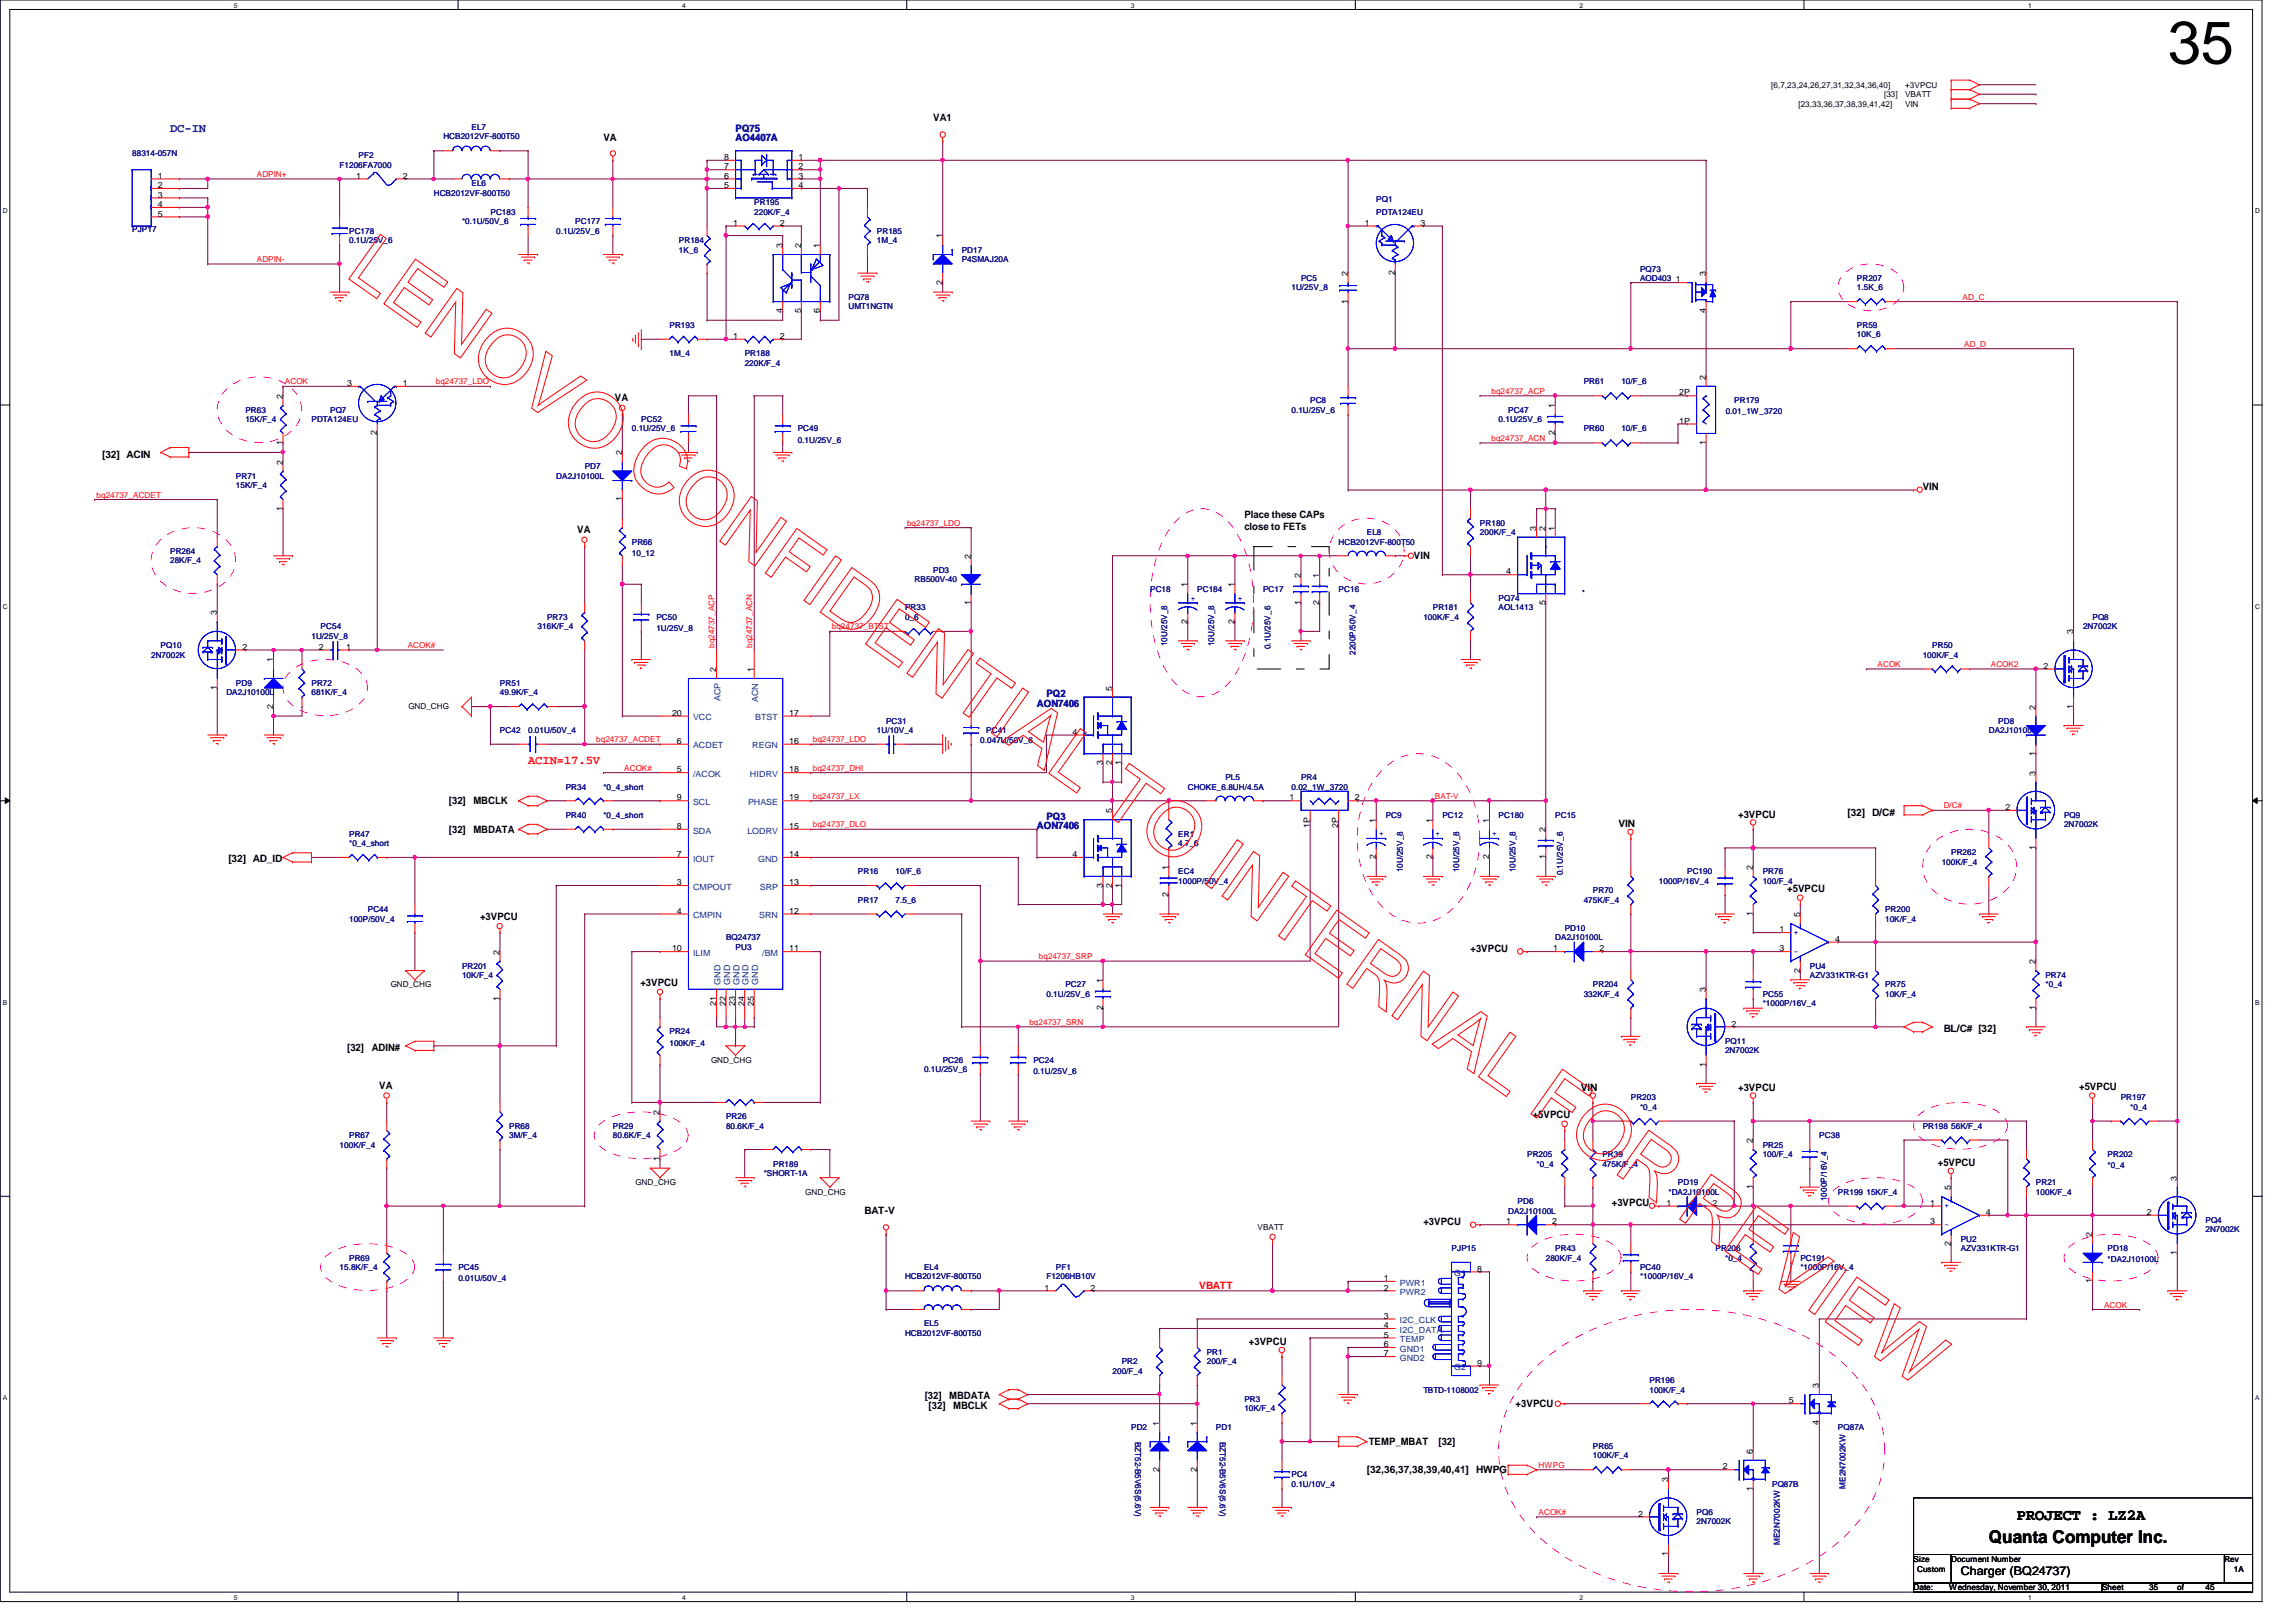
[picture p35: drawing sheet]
<svg xmlns="http://www.w3.org/2000/svg" width="297mm" height="210mm" viewBox="0 0 297 210" stroke-linecap="round" stroke-linejoin="round" font-family="sans-serif">
<defs><g id="words">
<text font-size="7.8" x="280.5" y="8.2">35</text>
<text font-size="2.3" x="257.3" y="199.6">Quanta Computer Inc.</text>
<text font-size="2" x="260.9" y="196.8">PROJECT : LZ2A</text>
<text font-size="1.6" fill="#000080" x="22" y="17.1">DC-IN</text>
<text font-size="1.6" fill="#f00" x="68.3" y="98.8">ACIN=17.5V</text>
<text font-size="1.6" x="253.7" y="203.8">Charger (BQ24737)</text>
<g font-size="1.3" fill="#000080">
<text x="95.2" y="17.1">PQ75</text>
<text x="95.2" y="18.3">AO4407A</text>
<text x="134.2" y="91.4">AON7406</text>
<text x="135.4" y="90.3">PQ2</text>
<text x="134.2" y="107.3">AON7406</text>
<text x="135.4" y="106.1">PQ3</text>
</g>
<g font-size="1.3">
<text x="120.7" y="15.6">VA1</text>
<text x="78.1" y="18.3">VA</text>
<text x="79.5" y="51.9">VA</text>
<text x="13.2" y="59.3">[32] ACIN</text>
<text x="248.7" y="63.4">VIN</text>
<text x="74.7" y="69">VA</text>
<text x="161" y="67.1">Place these CAPs</text>
<text x="161" y="68.6">close to FETs</text>
<text x="182.9" y="72.3">VIN</text>
<text x="58.1" y="104">[32]</text>
<text x="58.1" y="107.8">[32]</text>
<text x="61.3" y="104">MBCLK</text>
<text x="61.3" y="107.8">MBDATA</text>
<text x="209.4" y="107.1">VIN</text>
<text x="224.9" y="105.8">+3VPCU</text>
<text x="239" y="105.6">[32] D/C#</text>
<text x="29.5" y="111.6">[32] AD_ID</text>
<text x="62.1" y="119">+3VPCU</text>
<text x="231.2" y="115.5">+5VPCU</text>
<text x="190.2" y="123.1">+3VPCU</text>
<text x="82.8" y="127.6">+3VPCU</text>
<text x="44.9" y="136.1">[32]</text>
<text x="48.1" y="136.1">ADIN#</text>
<text x="251.5" y="133.5">BL/C# [32]</text>
<text x="49.1" y="141">VA</text>
<text x="204.5" y="141.2">VIN</text>
<text x="224.9" y="141.2">+3VPCU</text>
<text x="269" y="141.1">+5VPCU</text>
<text x="198.3" y="144.7">+5VPCU</text>
<text x="250.7" y="150.8">+5VPCU</text>
<text x="111.8" y="157.1">BAT-V</text>
<text x="184.1" y="158.5">+3VPCU</text>
<text x="208.5" y="156.1">+3VPCU</text>
<text x="161.6" y="174.1">+3VPCU</text>
<text x="119.6" y="181.1">[32]</text>
<text x="120.1" y="182.3">[32]</text>
<text x="122.8" y="181.1">MBDATA</text>
<text x="123.3" y="182.3">MBCLK</text>
<text x="196.1" y="182">+3VPCU</text>
<text x="176.8" y="190.6">[32,36,37,38,39,40,41] HWPG</text>
<text x="177.1" y="187">TEMP_MBAT</text>
<text x="186.1" y="187">[32]</text>
</g>
<text font-size="1.3" fill="#f00" x="155.1" y="166.8">VBATT</text>
<g font-size="1.1">
<text x="229.1" y="11.3">[6,7,23,24,26,27,31,32,34,36,40]</text>
<text x="246.5" y="11.3">+3VPCU</text>
<text x="232.7" y="13.8">[23,33,36,37,38,39,41,42]</text>
<text x="243.8" y="12.6">[33]</text>
<text x="246.5" y="12.6">VBATT</text>
<text x="246.5" y="13.8">VIN</text>
<text x="20.4" y="23.1">1</text>
<text x="46.1" y="23.1">1</text>
<text x="52.1" y="23.1">2</text>
<text x="93.7" y="20.7">8</text>
<text x="93.7" y="21.9">7</text>
<text x="93.7" y="23.1">6</text>
<text x="103.3" y="23.1">3</text>
<text x="103.3" y="21.9">2</text>
<text x="103.3" y="20.7">1</text>
<text x="20.4" y="24.3">2</text>
<text x="20.4" y="25.6">3</text>
<text x="20.4" y="26.8">4</text>
<text x="20.4" y="28">5</text>
<text x="93.7" y="24.3">5</text>
<text x="94.9" y="29.2">1</text>
<text x="100.9" y="29.2">2</text>
<text x="103.3" y="24.3">4</text>
<text x="176.6" y="29.2">1</text>
<text x="183.8" y="29.2">3</text>
<text x="101.2" y="32.1" transform="rotate(-90 101.2 32.1)">3</text>
<text x="103.6" y="32.1" transform="rotate(-90 103.6 32.1)">2</text>
<text x="106.1" y="32.1" transform="rotate(-90 106.1 32.1)">1</text>
<text x="121.9" y="30.9" transform="rotate(-90 121.9 30.9)">1</text>
<text x="174.4" y="35.7" transform="rotate(-90 174.4 35.7)">2</text>
<text x="180.5" y="35.6" transform="rotate(-90 180.5 35.6)">2</text>
<text x="220.7" y="35.7" transform="rotate(-90 220.7 35.7)">3</text>
<text x="101.2" y="40.5" transform="rotate(-90 101.2 40.5)">4</text>
<text x="103.6" y="40.5" transform="rotate(-90 103.6 40.5)">5</text>
<text x="106.1" y="40.5" transform="rotate(-90 106.1 40.5)">6</text>
<text x="121.9" y="36.8" transform="rotate(-90 121.9 36.8)">2</text>
<text x="174.4" y="39.3" transform="rotate(-90 174.4 39.3)">1</text>
<text x="216.8" y="36.5">1</text>
<text x="220.7" y="40.5" transform="rotate(-90 220.7 40.5)">4</text>
<text x="94.9" y="43.9">1</text>
<text x="100.9" y="43.9">2</text>
<text x="36.6" y="51.6" transform="rotate(-90 36.6 51.6)">2</text>
<text x="44.9" y="50">3</text>
<text x="52.1" y="50">1</text>
<text x="201.2" y="52.8" transform="rotate(-90 201.2 52.8)">1</text>
<text x="217.3" y="51.2">2P</text>
<text x="220.7" y="49.1" transform="rotate(-90 220.7 49.1)">2</text>
<text x="36.6" y="57.6" transform="rotate(-90 36.6 57.6)">1</text>
<text x="48.8" y="56.3" transform="rotate(-90 48.8 56.3)">2</text>
<text x="80.5" y="58.9" transform="rotate(-90 80.5 58.9)">2</text>
<text x="201.2" y="56.3" transform="rotate(-90 201.2 56.3)">2</text>
<text x="217.3" y="54.8">1P</text>
<text x="220.7" y="57.6" transform="rotate(-90 220.7 57.6)">1</text>
<text x="36.6" y="60.1" transform="rotate(-90 36.6 60.1)">2</text>
<text x="80.5" y="64.9" transform="rotate(-90 80.5 64.9)">1</text>
<text x="36.6" y="66.1" transform="rotate(-90 36.6 66.1)">1</text>
<text x="198.8" y="68.7" transform="rotate(-90 198.8 68.7)">3</text>
<text x="199.9" y="68.7" transform="rotate(-90 199.9 68.7)">2</text>
<text x="201.2" y="68.7" transform="rotate(-90 201.2 68.7)">1</text>
<text x="125.6" y="72.3" transform="rotate(-90 125.6 72.3)">2</text>
<text x="153.6" y="76" transform="rotate(-90 153.6 76)">1</text>
<text x="159.7" y="76" transform="rotate(-90 159.7 76)">1</text>
<text x="168.3" y="74.8" transform="rotate(-90 168.3 74.8)">2</text>
<text x="170.7" y="74.8" transform="rotate(-90 170.7 74.8)">1</text>
<text x="194.9" y="74.3">4</text>
<text x="28.1" y="79.6" transform="rotate(-90 28.1 79.6)">3</text>
<text x="125.6" y="78.3" transform="rotate(-90 125.6 78.3)">1</text>
<text x="153.6" y="80.7" transform="rotate(-90 153.6 80.7)">2</text>
<text x="159.7" y="80.7" transform="rotate(-90 159.7 80.7)">2</text>
<text x="168.3" y="78.3" transform="rotate(-90 168.3 78.3)">1</text>
<text x="170.7" y="78.3" transform="rotate(-90 170.7 78.3)">2</text>
<text x="199.9" y="78.3" transform="rotate(-90 199.9 78.3)">5</text>
<text x="268.2" y="82.1" transform="rotate(-90 268.2 82.1)">3</text>
<text x="28.1" y="89.3" transform="rotate(-90 28.1 89.3)">1</text>
<text x="31.4" y="84.1">2</text>
<text x="35.3" y="85.7" transform="rotate(-90 35.3 85.7)">1</text>
<text x="41.2" y="84.1">2</text>
<text x="44.8" y="84.1">1</text>
<text x="92.7" y="87" transform="rotate(-90 92.7 87)">2</text>
<text x="97.5" y="87" transform="rotate(-90 97.5 87)">1</text>
<text x="143.9" y="89.4" transform="rotate(-90 143.9 89.4)">5</text>
<text x="264.4" y="86.5">2</text>
<text x="35.3" y="91.7" transform="rotate(-90 35.3 91.7)">2</text>
<text x="52.8" y="91.7">GND_CHG</text>
<text x="86.9" y="92.6">20</text>
<text x="102.1" y="92.6">17</text>
<text x="138.8" y="95.1">4</text>
<text x="263.4" y="91.8" transform="rotate(-90 263.4 91.8)">2</text>
<text x="268.2" y="91.7" transform="rotate(-90 268.2 91.7)">1</text>
<text x="87.6" y="96.3">6</text>
<text x="87.6" y="99.9">5</text>
<text x="102.1" y="99.9">18</text>
<text x="102.1" y="96.3">16</text>
<text x="142.7" y="99" transform="rotate(-90 142.7 99)">3</text>
<text x="143.9" y="99" transform="rotate(-90 143.9 99)">2</text>
<text x="145.1" y="99" transform="rotate(-90 145.1 99)">1</text>
<text x="263.4" y="100.4" transform="rotate(-90 263.4 100.4)">3</text>
<text x="263.4" y="97.8" transform="rotate(-90 263.4 97.8)">1</text>
<text x="87.6" y="103.6">9</text>
<text x="87.6" y="107.3">8</text>
<text x="102.1" y="103.6">19</text>
<text x="102.1" y="107.3">15</text>
<text x="143.9" y="105.2" transform="rotate(-90 143.9 105.2)">5</text>
<text x="166.8" y="103.6">1</text>
<text x="169.5" y="107.1" transform="rotate(-90 169.5 107.1)">1P</text>
<text x="173.1" y="107.1" transform="rotate(-90 173.1 107.1)">2P</text>
<text x="175.3" y="103.6">2</text>
<text x="178" y="106.5" transform="rotate(-90 178 106.5)">1</text>
<text x="185.3" y="106.5" transform="rotate(-90 185.3 106.5)">1</text>
<text x="192.7" y="106.5" transform="rotate(-90 192.7 106.5)">1</text>
<text x="199.9" y="107.7" transform="rotate(-90 199.9 107.7)">2</text>
<text x="259.5" y="104.8">2</text>
<text x="87.6" y="110.9">7</text>
<text x="102.1" y="110.9">14</text>
<text x="138.8" y="110.9">4</text>
<text x="151.2" y="112.6" transform="rotate(-90 151.2 112.6)">1</text>
<text x="178" y="111.2" transform="rotate(-90 178 111.2)">2</text>
<text x="185.3" y="111.2" transform="rotate(-90 185.3 111.2)">2</text>
<text x="192.7" y="111.2" transform="rotate(-90 192.7 111.2)">2</text>
<text x="199.9" y="111.2" transform="rotate(-90 199.9 111.2)">1</text>
<text x="226.8" y="112.6" transform="rotate(-90 226.8 112.6)">2</text>
<text x="263.4" y="110" transform="rotate(-90 263.4 110)">1</text>
<text x="87.6" y="114.6">3</text>
<text x="87.6" y="118.2">4</text>
<text x="102.1" y="114.6">13</text>
<text x="102.1" y="118.2">12</text>
<text x="142.7" y="114.9" transform="rotate(-90 142.7 114.9)">3</text>
<text x="143.9" y="114.9" transform="rotate(-90 143.9 114.9)">2</text>
<text x="145.1" y="114.9" transform="rotate(-90 145.1 114.9)">1</text>
<text x="151.2" y="116.1" transform="rotate(-90 151.2 116.1)">2</text>
<text x="226.8" y="118.5" transform="rotate(-90 226.8 118.5)">1</text>
<text x="232.9" y="118.7" transform="rotate(-90 232.9 118.7)">5</text>
<text x="64.6" y="123.5" transform="rotate(-90 64.6 123.5)">2</text>
<text x="86.9" y="123.1">10</text>
<text x="102.1" y="123.1">11</text>
<text x="201" y="123.1">1</text>
<text x="206.9" y="123.1">2</text>
<text x="230.2" y="120.6">1</text>
<text x="230.2" y="123.1">3</text>
<text x="232.9" y="125.9" transform="rotate(-90 232.9 125.9)">2</text>
<text x="237.4" y="121.9">4</text>
<text x="263.4" y="124.8" transform="rotate(-90 263.4 124.8)">2</text>
<text x="50.5" y="127.8">GND_CHG</text>
<text x="64.6" y="129.5" transform="rotate(-90 64.6 129.5)">1</text>
<text x="92.7" y="130.1" transform="rotate(-90 92.7 130.1)">21</text>
<text x="93.9" y="130.1" transform="rotate(-90 93.9 130.1)">22</text>
<text x="95.1" y="130.1" transform="rotate(-90 95.1 130.1)">23</text>
<text x="96.3" y="130.1" transform="rotate(-90 96.3 130.1)">24</text>
<text x="97.5" y="130.1" transform="rotate(-90 97.5 130.1)">25</text>
<text x="142.7" y="130.7" transform="rotate(-90 142.7 130.7)">2</text>
<text x="142.7" y="127.2" transform="rotate(-90 142.7 127.2)">1</text>
<text x="220.7" y="128.4" transform="rotate(-90 220.7 128.4)">3</text>
<text x="263.4" y="130.7" transform="rotate(-90 263.4 130.7)">1</text>
<text x="92" y="137.5">GND_CHG</text>
<text x="224" y="132.8">2</text>
<text x="220.7" y="138" transform="rotate(-90 220.7 138)">1</text>
<text x="85.3" y="144.2" transform="rotate(-90 85.3 144.2)">2</text>
<text x="226.8" y="147.9" transform="rotate(-90 226.8 147.9)">2</text>
<text x="82.2" y="153.4">GND_CHG</text>
<text x="85.3" y="150.2" transform="rotate(-90 85.3 150.2)">1</text>
<text x="104.2" y="154.6">GND_CHG</text>
<text x="226.8" y="153.9" transform="rotate(-90 226.8 153.9)">1</text>
<text x="252.4" y="154" transform="rotate(-90 252.4 154)">5</text>
<text x="281.6" y="152.8" transform="rotate(-90 281.6 152.8)">3</text>
<text x="162.7" y="159.2">VBATT</text>
<text x="194.9" y="158.5">1</text>
<text x="200.8" y="158.5">2</text>
<text x="215.6" y="156">1</text>
<text x="221.6" y="156">2</text>
<text x="249.7" y="156">1</text>
<text x="249.7" y="158.5">3</text>
<text x="252.4" y="161.2" transform="rotate(-90 252.4 161.2)">2</text>
<text x="256.9" y="157.2">4</text>
<text x="270.7" y="160.1" transform="rotate(-90 270.7 160.1)">2</text>
<text x="277.7" y="157.2">2</text>
<text x="135.1" y="167">1</text>
<text x="141.1" y="167">2</text>
<text x="179" y="165.8">1</text>
<text x="179" y="167">2</text>
<text x="191.1" y="164.5">8</text>
<text x="270.7" y="166.1" transform="rotate(-90 270.7 166.1)">1</text>
<text x="281.6" y="162.4" transform="rotate(-90 281.6 162.4)">1</text>
<text x="179" y="170.6">3</text>
<text x="179" y="173.1">5</text>
<text x="179" y="171.9">4</text>
<text x="179" y="175.5">7</text>
<text x="179" y="174.3">6</text>
<text x="191.1" y="176.7">9</text>
<text x="235.3" y="179.6" transform="rotate(-90 235.3 179.6)">3</text>
<text x="150" y="184.5" transform="rotate(-90 150 184.5)">1</text>
<text x="154.9" y="184.5" transform="rotate(-90 154.9 184.5)">1</text>
<text x="231.4" y="181.6">5</text>
<text x="235.3" y="184.4" transform="rotate(-90 235.3 184.4)">4</text>
<text x="150" y="190.5" transform="rotate(-90 150 190.5)">2</text>
<text x="154.9" y="190.5" transform="rotate(-90 154.9 190.5)">2</text>
<text x="215.8" y="191.8" transform="rotate(-90 215.8 191.8)">3</text>
<text x="222.9" y="190.2">2</text>
<text x="226.8" y="188.1" transform="rotate(-90 226.8 188.1)">6</text>
<text x="211.9" y="196.3">2</text>
<text x="226.8" y="192.9" transform="rotate(-90 226.8 192.9)">1</text>
<text x="215.8" y="201.4" transform="rotate(-90 215.8 201.4)">1</text>
<text x="247.6" y="202.1">Size</text>
<text x="248" y="203.4">Custom</text>
<text x="252.4" y="202.1">Document Number</text>
<text x="287.8" y="202.1">Rev</text>
<text x="289" y="203.4">1A</text>
<text x="247.6" y="205.8">Date:</text>
<text x="252.2" y="205.8">Wednesday, November 30, 2011</text>
<text x="271.9" y="205.8">Sheet</text>
<text x="278" y="205.8">35</text>
<text x="281.7" y="205.8">of</text>
<text x="285.3" y="205.8">45</text>
</g>
<g font-size="1.1" fill="#000080">
<text x="61" y="16.8">EL7</text>
<text x="17.1" y="20.2">88314-057N</text>
<text x="43.9" y="21.7">F1206FA7000</text>
<text x="46.4" y="20.5">PF2</text>
<text x="57.4" y="18">HCB2012VF-800T50</text>
<text x="56.1" y="25.4">HCB2012VF-800T50</text>
<text x="59.8" y="29">*0.1U/50V_6</text>
<text x="61" y="24.1">EL6</text>
<text x="63.5" y="27.8">PC183</text>
<text x="74.4" y="29">PC177</text>
<text x="97.6" y="26.6">PR195</text>
<text x="97.6" y="27.8">220K/F_4</text>
<text x="178.1" y="26.1">PQ1</text>
<text x="178.1" y="27.8">PDTA124EU</text>
<text x="17.1" y="30">PJP17</text>
<text x="45.2" y="30.2">PC178</text>
<text x="45.2" y="31.5">0.1U/25V_6</text>
<text x="72" y="30.2">0.1U/25V_6</text>
<text x="87.8" y="31.5">PR184</text>
<text x="87.8" y="32.7">1K_6</text>
<text x="113.5" y="30.2">PR185</text>
<text x="113.5" y="31.5">1M_4</text>
<text x="124.4" y="32.7">PD17</text>
<text x="124.4" y="33.9">P4SMAJ20A</text>
<text x="212.2" y="35.1">PQ73</text>
<text x="109.8" y="38.8">PQ78</text>
<text x="109.8" y="40">UMT1NGTN</text>
<text x="167.1" y="37.5">1U/25V_8</text>
<text x="168.3" y="36.3">PC5</text>
<text x="212.2" y="36.3">AOD403</text>
<text x="240.2" y="36.3">PR207</text>
<text x="240.2" y="37.5">1.5K_6</text>
<text x="86.6" y="42.4">PR193</text>
<text x="86.6" y="46.1">1M_4</text>
<text x="96.3" y="46.1">PR188</text>
<text x="96.3" y="47.3">220K/F_4</text>
<text x="240.2" y="42.4">PR59</text>
<text x="240.2" y="43.6">10K_6</text>
<text x="31.7" y="53.4">PR63</text>
<text x="42.7" y="53.4">PQ7</text>
<text x="167.1" y="53.4">0.1U/25V_6</text>
<text x="169.5" y="52.2">PC8</text>
<text x="195.1" y="53.4">PC47</text>
<text x="204.9" y="49.7">PR61</text>
<text x="209.8" y="49.7">10/F_6</text>
<text x="223.3" y="53.6">0.01_1W_3720</text>
<text x="224.4" y="52.2">PR179</text>
<text x="31.7" y="54.6">15K/F_4</text>
<text x="40.3" y="54.6">PDTA124EU</text>
<text x="81.7" y="55.8">0.1U/25V_6</text>
<text x="83" y="54.6">PC52</text>
<text x="103.2" y="55.8">PC49</text>
<text x="103.2" y="57.3">0.1U/25V_6</text>
<text x="193.9" y="54.6">0.1U/25V_6</text>
<text x="204.9" y="55.8">PR60</text>
<text x="209.8" y="55.8">10/F_6</text>
<text x="30.5" y="61.9">PR71</text>
<text x="30.5" y="63.2">15K/F_4</text>
<text x="72" y="61.9">DA2J10100L</text>
<text x="75.6" y="60.7">PD7</text>
<text x="22" y="71.7">PR264</text>
<text x="81.7" y="70.5">PR66</text>
<text x="81.7" y="71.9">10_12</text>
<text x="173.2" y="70.5">HCB2012VF-800T50</text>
<text x="176.8" y="69.3">EL8</text>
<text x="191.5" y="68">PR180</text>
<text x="191.5" y="69.3">200K/F_4</text>
<text x="22" y="72.9">28K/F_4</text>
<text x="118.3" y="75.4">RB500V-40</text>
<text x="120.7" y="74.1">PD3</text>
<text x="148.8" y="76.6">PC18</text>
<text x="154.9" y="76.6">PC184</text>
<text x="163.4" y="76.6">PC17</text>
<text x="173.2" y="76.6">PC16</text>
<text x="193.9" y="77.8">PQ74</text>
<text x="20.8" y="83.9">PQ10</text>
<text x="40.3" y="82.7">1U/25V_8</text>
<text x="41.5" y="81.4">PC54</text>
<text x="69.6" y="81.4">316K/F_4</text>
<text x="70.8" y="80.2">PR73</text>
<text x="84.9" y="80.2">PC50</text>
<text x="84.9" y="81.7">1U/25V_8</text>
<text x="117.1" y="79">PR33</text>
<text x="117.1" y="80.2">0_6</text>
<text x="151" y="83.7" transform="rotate(-90 151 83.7)">10U/25V_8</text>
<text x="157.1" y="83.7" transform="rotate(-90 157.1 83.7)">10U/25V_8</text>
<text x="184.1" y="80.2">100K/F_4</text>
<text x="185.4" y="79">PR181</text>
<text x="193.9" y="79">AOL1413</text>
<text x="250" y="83.9">PR50</text>
<text x="269.5" y="81.4">2N7002K</text>
<text x="270.7" y="80.2">PQ8</text>
<text x="19.6" y="85.1">2N7002K</text>
<text x="30.5" y="88.8">PD9</text>
<text x="40.3" y="88.8">PR72</text>
<text x="64.7" y="88.8">PR51</text>
<text x="164.4" y="84" transform="rotate(-90 164.4 84)">0.1U/25V_6</text>
<text x="175.4" y="84.8" transform="rotate(-90 175.4 84.8)">2200P/50V_4</text>
<text x="248.7" y="85.1">100K/F_4</text>
<text x="29.3" y="90">DA2J10100L</text>
<text x="40.3" y="90">681K/F_4</text>
<text x="64.7" y="94.9">PC42</text>
<text x="64.7" y="90">49.9K/F_4</text>
<text x="68.3" y="94.9">0.01U/50V_4</text>
<text x="113.5" y="94.9">1U/10V_4</text>
<text x="114.6" y="93.6">PC31</text>
<text x="127.6" y="94.9">PC41</text>
<text x="257.3" y="94.9">DA2J10100L</text>
<text x="258.5" y="93.6">PD8</text>
<text x="126.8" y="96.1">0.047U/50V_6</text>
<text x="158.5" y="101">PL5</text>
<text x="168.3" y="101">PR4</text>
<text x="73.2" y="102.2">PR34</text>
<text x="73.2" y="105.8">PR40</text>
<text x="78.1" y="102.2">*0_4_short</text>
<text x="78.1" y="105.8">*0_4_short</text>
<text x="153.7" y="102.2">CHOKE_6.8UH/4.5A</text>
<text x="167.1" y="102.2">0.02_1W_3720</text>
<text x="179.3" y="105.8">PC9</text>
<text x="186.6" y="105.8">PC12</text>
<text x="193.9" y="105.8">PC180</text>
<text x="201.2" y="105.8">PC15</text>
<text x="267" y="105.8">PQ9</text>
<text x="267" y="107.1">2N7002K</text>
<text x="45.2" y="108.3">PR47</text>
<text x="45.2" y="109.5">*0_4_short</text>
<text x="111" y="113.2">PR16</text>
<text x="115.9" y="113.2">10/F_6</text>
<text x="152.4" y="113.2">EC4</text>
<text x="152.4" y="108.3">ER1</text>
<text x="152.4" y="109.5">4.7_6</text>
<text x="181.5" y="112.9" transform="rotate(-90 181.5 112.9)">10U/25V_8</text>
<text x="188.8" y="112.9" transform="rotate(-90 188.8 112.9)">10U/25V_8</text>
<text x="196.1" y="112.9" transform="rotate(-90 196.1 112.9)">10U/25V_8</text>
<text x="202.2" y="113.3" transform="rotate(-90 202.2 113.3)">0.1U/25V_6</text>
<text x="218.3" y="113.2">PC190</text>
<text x="228" y="113.2">PR76</text>
<text x="251.2" y="111.9">100K/F_4</text>
<text x="252.4" y="110.7">PR262</text>
<text x="45.2" y="119.3">100P/50V_4</text>
<text x="47.6" y="118">PC44</text>
<text x="111" y="116.8">PR17</text>
<text x="115.9" y="116.8">7.5_6</text>
<text x="152.4" y="114.4">1000P/50V_4</text>
<text x="204.9" y="116.8">475K/F_4</text>
<text x="206.1" y="115.6">PR70</text>
<text x="214.6" y="114.4">1000P/16V_4</text>
<text x="228" y="114.4">100/F_4</text>
<text x="243.9" y="118">PR200</text>
<text x="243.9" y="119.3">10K/F_4</text>
<text x="59.8" y="125.3">PR201</text>
<text x="93.9" y="121.7">BQ24737</text>
<text x="95.2" y="122.9">PU3</text>
<text x="201.2" y="121.7">DA2J10100L</text>
<text x="202.4" y="120.5">PD10</text>
<text x="234.1" y="125.3">PU4</text>
<text x="59.8" y="126.6">10K/F_4</text>
<text x="135.4" y="129">0.1U/25V_6</text>
<text x="137.8" y="127.8">PC27</text>
<text x="204.9" y="129">332K/F_4</text>
<text x="206.1" y="127.8">PR204</text>
<text x="228" y="129">PC55</text>
<text x="228" y="130.2">*1000P/16V_4</text>
<text x="234.1" y="126.6">AZV331KTR-G1</text>
<text x="243.9" y="127.8">PR75</text>
<text x="243.9" y="129">10K/F_4</text>
<text x="264.6" y="126.6">PR74</text>
<text x="264.6" y="127.8">*0_4</text>
<text x="86.6" y="133.9">PR24</text>
<text x="86.6" y="135.3">100K/F_4</text>
<text x="122" y="137.5">PC26</text>
<text x="133.7" y="137.5">PC24</text>
<text x="223.2" y="135.1">PQ11</text>
<text x="223.2" y="136.3">2N7002K</text>
<text x="119.5" y="138.8">0.1U/25V_6</text>
<text x="133.7" y="139">0.1U/25V_6</text>
<text x="211" y="142.4">PR203</text>
<text x="212.2" y="143.6">*0_4</text>
<text x="274.4" y="142.4">PR197</text>
<text x="275.6" y="143.6">*0_4</text>
<text x="43.9" y="148.5">100K/F_4</text>
<text x="45.2" y="147.3">PR67</text>
<text x="65.9" y="146">PR68</text>
<text x="65.9" y="147.3">3M/F_4</text>
<text x="79.3" y="146">PR29</text>
<text x="79.3" y="147.3">80.6K/F_4</text>
<text x="93.9" y="144.9">PR26</text>
<text x="93.9" y="146">80.6K/F_4</text>
<text x="197.6" y="149.7">PR205</text>
<text x="207.3" y="149.7">PR39</text>
<text x="228" y="148.5">PR25</text>
<text x="228" y="149.7">100/F_4</text>
<text x="235.4" y="147.3">PC38</text>
<text x="248.7" y="146">PR198 56K/F_4</text>
<text x="272.7" y="149.7">PR202</text>
<text x="98.8" y="152.1">*SHORT-1A</text>
<text x="100" y="151">PR189</text>
<text x="196.3" y="155.8">PD6</text>
<text x="198.8" y="151">*0_4</text>
<text x="207.3" y="151">475K/F_4</text>
<text x="215.9" y="154.6">*DA2J10100L</text>
<text x="217.1" y="153.4">PD19</text>
<text x="236.3" y="155.4" transform="rotate(-90 236.3 155.4)">1000P/16V_4</text>
<text x="237.8" y="154.6">PR199 15K/F_4</text>
<text x="263.4" y="153.4">PR21</text>
<text x="263.4" y="154.6">100K/F_4</text>
<text x="272.7" y="151.2">*0_4</text>
<text x="187.8" y="161.9">PJP15</text>
<text x="195.1" y="157.1">DA2J10100L</text>
<text x="201.2" y="161.9">PR43</text>
<text x="222" y="161.9">PR206</text>
<text x="253.7" y="160.7">PU2</text>
<text x="253.7" y="161.9">AZV331KTR-G1</text>
<text x="272.7" y="161.9">PD18</text>
<text x="285.3" y="158.2">PQ4</text>
<text x="285.3" y="159.5">2N7002K</text>
<text x="43.9" y="164.3">15.8K/F_4</text>
<text x="45.2" y="163.2">PR69</text>
<text x="59.3" y="164.3">PC45</text>
<text x="59.3" y="165.8">0.01U/50V_4</text>
<text x="117.1" y="165.6">HCB2012VF-800T50</text>
<text x="119.5" y="164.3">EL4</text>
<text x="135.4" y="165.6">F1206HB10V</text>
<text x="136.6" y="164.3">PF1</text>
<text x="200" y="163.2">280K/F_4</text>
<text x="212.2" y="164.3">PC40</text>
<text x="212.2" y="165.6">*1000P/16V_4</text>
<text x="223.2" y="163.2">*0_4</text>
<text x="232.9" y="163.2">PC191</text>
<text x="232.9" y="164.3">*1000P/16V_4</text>
<text x="272.7" y="163.4">*DA2J10100L</text>
<text x="117.1" y="172.9">HCB2012VF-800T50</text>
<text x="119.5" y="171.7">EL5</text>
<text x="143.9" y="177.8">200/F_4</text>
<text x="145.1" y="176.5">PR2</text>
<text x="156.1" y="175.3">PR1</text>
<text x="156.1" y="176.5">200/F_4</text>
<text x="213.4" y="179">PR196</text>
<text x="146.3" y="185.1">PD2</text>
<text x="157.3" y="185.1">PD1</text>
<text x="161" y="181.4">PR3</text>
<text x="161" y="182.6">10K/F_4</text>
<text x="184.1" y="180.2">TBTD-1108002</text>
<text x="213.4" y="180.2">100K/F_4</text>
<text x="237.8" y="185.1">PQ87A</text>
<text x="146.9" y="186.6" transform="rotate(90 146.9 186.6)">BZT52-B5V6S(5.6V)</text>
<text x="157.8" y="186.6" transform="rotate(90 157.8 186.6)">BZT52-B5V6S(5.6V)</text>
<text x="167.1" y="191.2">PC4</text>
<text x="206.1" y="187.5">PR65</text>
<text x="206.1" y="188.7">100K/F_4</text>
<text x="167.1" y="192.4">0.1U/10V_4</text>
<text x="219.5" y="196">PQ6</text>
<text x="219.5" y="197.3">2N7002K</text>
<text x="229.3" y="192.4">PQ87B</text>
<text x="238.8" y="192.7" transform="rotate(-90 238.8 192.7)">ME2N7002KW</text>
<text x="230.2" y="199.9" transform="rotate(-90 230.2 199.9)">ME2N7002KW</text>
</g>
<g font-size="1.1" fill="#f00">
<text x="33.2" y="22.9">ADPIN+</text>
<text x="33.2" y="33.9">ADPIN-</text>
<text x="253.9" y="38.8">AD_C</text>
<text x="254.1" y="44.9">AD_D</text>
<text x="36.9" y="49.7">ACOK</text>
<text x="56.4" y="49.7">bq24737_LDO</text>
<text x="193" y="51">bq24737_ACP</text>
<text x="193" y="57.1">bq24737_ACN</text>
<text x="12.5" y="64.4">bq24737_ACDET</text>
<text x="117.3" y="68">bq24737_LDO</text>
<text x="52.7" y="83.9">ACOK#</text>
<text x="92.5" y="83.9" transform="rotate(-90 92.5 83.9)">bq24737_ACP</text>
<text x="97.3" y="83.9" transform="rotate(-90 97.3 83.9)">bq24737_ACN</text>
<text x="107.6" y="81.4">bq24737_BTST</text>
<text x="242.9" y="86.3">ACOK</text>
<text x="257.6" y="86.3">ACOK2</text>
<text x="77.1" y="96.1">bq24737_ACDET</text>
<text x="80.8" y="99.7">ACOK#</text>
<text x="105.2" y="99.7">bq24737_DHI</text>
<text x="105.2" y="96.1">bq24737_LDO</text>
<text x="105.2" y="103.4">bq24737_LX</text>
<text x="105.2" y="107.1">bq24737_DLO</text>
<text x="185.6" y="103.4">BAT-V</text>
<text x="251.5" y="104.6">D/C#</text>
<text x="134.4" y="124.1">bq24737_SRP</text>
<text x="133.2" y="132.6">bq24737_SRN</text>
<text x="272.2" y="169.2">ACOK</text>
<text x="199" y="189.9">HWPG</text>
<text x="199" y="196">ACOK#</text>
</g>
<g font-size="1.1" fill="#00f">
<text x="154" y="77.8">+</text>
<text x="160.1" y="77.8">+</text>
<text x="178.4" y="108.2">+</text>
<text x="185.7" y="108.2">+</text>
<text x="193" y="108.2">+</text>
<text x="232.1" y="121">+</text>
<text x="232.1" y="123.5">-</text>
<text x="251.6" y="156.4">+</text>
<text x="251.6" y="158.8">-</text>
</g>
<g font-size="1.1" fill="#004080">
<text x="89.7" y="93.2">VCC</text>
<text x="93.2" y="90.8" transform="rotate(-90 93.2 90.8)">ACP</text>
<text x="97.7" y="93.2">BTST</text>
<text x="98.1" y="90.8" transform="rotate(-90 98.1 90.8)">ACN</text>
<text x="89.7" y="96.9">ACDET</text>
<text x="89.7" y="100.5">/ACOK</text>
<text x="97" y="100.5">HIDRV</text>
<text x="97.3" y="96.9">REGN</text>
<text x="89.7" y="104.2">SCL</text>
<text x="89.7" y="107.9">SDA</text>
<text x="96.7" y="107.9">LODRV</text>
<text x="96.8" y="104.2">PHASE</text>
<text x="89.7" y="111.5">IOUT</text>
<text x="98.1" y="111.5">GND</text>
<text x="89.7" y="115.1">CMPOUT</text>
<text x="89.7" y="118.8">CMPIN</text>
<text x="98.2" y="118.8">SRN</text>
<text x="98.3" y="115.1">SRP</text>
<text x="89.7" y="123.7">ILIM</text>
<text x="98.6" y="123.7">/BM</text>
<text x="93.2" y="127.4" transform="rotate(-90 93.2 127.4)">GND</text>
<text x="94.4" y="127.4" transform="rotate(-90 94.4 127.4)">GND</text>
<text x="95.7" y="127.4" transform="rotate(-90 95.7 127.4)">GND</text>
<text x="96.9" y="127.4" transform="rotate(-90 96.9 127.4)">GND</text>
<text x="98.1" y="127.4" transform="rotate(-90 98.1 127.4)">GND</text>
<text x="181.1" y="166.4">PWR1</text>
<text x="181.1" y="167.6">PWR2</text>
<text x="188.1" y="165.1">G1</text>
<text x="181.1" y="171.2">I2C_CLK</text>
<text x="181.1" y="173.7">TEMP</text>
<text x="181.1" y="172.5">I2C_DATA</text>
<text x="181.1" y="176.1">GND2</text>
<text x="181.1" y="174.9">GND1</text>
<text x="188.1" y="177.3">G2</text>
</g>
<g font-size=".9">
<text x="30.3" y="1">5</text>
<text x="88.3" y="1">4</text>
<text x="146.3" y="1">3</text>
<text x="204.3" y="1">2</text>
<text x="262.4" y="1">1</text>
<text x=".4" y="27.6">D</text>
<text x="291.8" y="27.6">D</text>
<text x=".4" y="78.8">C</text>
<text x="291.8" y="78.8">C</text>
<text x=".4" y="130">B</text>
<text x="291.8" y="130">B</text>
<text x=".4" y="181.2">A</text>
<text x="291.8" y="181.2">A</text>
<text x="30.3" y="207">5</text>
<text x="88.3" y="207">4</text>
<text x="146.3" y="207">3</text>
<text x="204.3" y="207">2</text>
<text x="262.4" y="207">1</text>
</g>
</g></defs>
<path d="M0 0h292.6v207.3h-292.6zM1.3 1.2h290.1v204.8h-290.1z" fill="none" stroke="#000" stroke-width=".13"/>
<g fill="#fff">
<path d="M30.3 .2h.4v.9h-.4z"/>
<path d="M30.3 206.2h.4v1h-.4z"/>
</g>
<path d="M59.3 0v1.2M59.3 206v1.3" fill="none" stroke="#000" stroke-width=".13"/>
<g fill="#fff">
<path d="M88.3 .2h.4v.9h-.4z"/>
<path d="M88.3 206.2h.4v1h-.4z"/>
</g>
<path d="M117.3 0v1.2M117.3 206v1.3" fill="none" stroke="#000" stroke-width=".13"/>
<g fill="#fff">
<path d="M146.3 .2h.5v.9h-.5z"/>
<path d="M146.3 206.2h.5v1h-.5z"/>
</g>
<path d="M175.3 0v1.2M175.3 206v1.3" fill="none" stroke="#000" stroke-width=".13"/>
<g fill="#fff">
<path d="M204.3 .2h.5v.9h-.5z"/>
<path d="M204.3 206.2h.5v1h-.5z"/>
</g>
<path d="M233.4 0v1.2M233.4 206v1.3" fill="none" stroke="#000" stroke-width=".13"/>
<g fill="#fff">
<path d="M262.4 .2h.4v.9h-.4z"/>
<path d="M262.4 206.2h.4v1h-.4z"/>
<path d="M.4 26.8h.6v1h-.6z"/>
<path d="M291.8 26.8h.6v1h-.6z"/>
<path d="M.4 78h.6v1h-.6z"/>
<path d="M291.8 78h.6v1h-.6z"/>
</g>
<path d="M0 52.4h1.3M291.4 52.4h1.2" fill="none" stroke="#000" stroke-width=".13"/>
<g fill="#fff">
<path d="M.4 129.2h.5v1h-.5z"/>
<path d="M291.8 129.2h.5v1h-.5z"/>
</g>
<path d="M0 103.6h1.3M.7 103.3l.6 .3-.6 .4zM291.4 103.6l.6-.3v.7zM291.4 103.6h1.2" fill="none" stroke="#000" stroke-width=".13"/>
<path d="M.7 103.3l.6 .3-.6 .4zM291.4 103.6l.6-.3v.7z" fill="#000"/>
<g fill="#fff">
<path d="M.4 180.4h.5v1h-.5z"/>
<path d="M291.8 180.4h.5v1h-.5z"/>
</g>
<path d="M0 154.8h1.3M291.4 154.8h1.2" fill="none" stroke="#000" stroke-width=".13"/>
<g fill="none" stroke="#800040" stroke-width=".13">
<path d="M211 36.6h.1M211 36.6h6.1M168.3 71.9h.1M168.3 71.9h2.4M150 171.9h.1M150 171.9h29.3M154.9 170.7h.1M154.9 170.7h24.4M169.5 173.1h.1M169.5 173.1h9.8M174.4 175.6h.1M174.4 165.8h.1"/>
<path d="M174.4 174.4h.1M174.4 175.6h4.9M174.4 165.8h4.9M174.4 174.4h4.9M192.7 164.6h.1M192.7 164.6v12.2"/>
</g>
<path d="M168.1 71.8h.3l.1 .1-.1 .2h-.1h-.2z" fill-rule="evenodd" fill="#f0f"/>
<path d="M168.1 71.8h.3l.1 .1-.1 .2h-.1h-.2z" fill="none" stroke="#f0f" stroke-width=".13"/>
<path d="M159.8 71.9h.1M159.8 71.9h8.5" fill="none" stroke="#800040" stroke-width=".13"/>
<path d="M159.6 71.8h.3l.1 .1-.1 .2h-.2h-.1z" fill-rule="evenodd" fill="#f0f"/>
<path d="M159.6 71.8h.3l.1 .1-.1 .2h-.2h-.1z" fill="none" stroke="#f0f" stroke-width=".13"/>
<g fill="none" stroke="#800040" stroke-width=".13">
<path d="M143.9 71.9h.1M143.9 71.9h9.8M200 65.8h.1M200 63.4h.1M200 65.8h1.2M200 63.4v2.4M201.2 65.8h.1M201.2 65.8v2.5M237.8 121.9h.1M237.8 121.9h4.9M191.5 164.6h.1M191.5 164.6h1.2"/>
<path d="M192.7 176.8h.1M192.7 176.8v2.4"/>
</g>
<path d="M199.8 63.2h.3l.1 .2-.1 .1-.1 .1-.2-.1z" fill-rule="evenodd" fill="#f0f"/>
<path d="M199.8 63.2h.3l.1 .2-.1 .1-.1 .1-.2-.1z" fill="none" stroke="#f0f" stroke-width=".13"/>
<path d="M175.6 103.6h.1M175.6 103.6h2.5M220.7 123.1h.1M220.7 123.1h6.1M226.8 129.2h.1M226.8 123.1h.1M226.8 123.1v2.5M226.8 129.2v1.3" fill="none" stroke="#800040" stroke-width=".13"/>
<path d="M226.6 123h.4v.1v.2l-.2 .1-.2-.1z" fill-rule="evenodd" fill="#f0f"/>
<path d="M226.6 123h.4v.1v.2l-.2 .1-.2-.1z" fill="none" stroke="#f0f" stroke-width=".13"/>
<path d="M68.3 19.5h.1M68.3 19.5v3.7h-2.4M65.9 23.2h.1M200 65.8h.1M200 65.8v2.5M226.8 123.1h.1M226.8 123.1h3.7M174.4 174.4h.1M174.4 174.4v1.2" fill="none" stroke="#800040" stroke-width=".13"/>
<path d="M199.8 65.7h.3l.1 .1-.1 .2h-.1h-.2z" fill-rule="evenodd" fill="#f0f"/>
<path d="M199.8 65.7h.3l.1 .1-.1 .2h-.1h-.2z" fill="none" stroke="#f0f" stroke-width=".13"/>
<path d="M56.1 19.5h.1M56.1 19.5v3.7h-3.6M52.5 23.2h.1" fill="none" stroke="#800040" stroke-width=".13"/>
<path d="M55.9 23h.4v.2v.1l-.2 .1-.2-.1z" fill-rule="evenodd" fill="#f0f"/>
<path d="M55.9 23h.4v.2v.1l-.2 .1-.2-.1z" fill="none" stroke="#f0f" stroke-width=".13"/>
<path d="M56.1 23.2h.1M56.1 23.2h2.5M200 103.6h.1M200 103.6v3.7" fill="none" stroke="#800040" stroke-width=".13"/>
<path d="M199.8 103.4h.3l.1 .2-.1 .2h-.1h-.2z" fill-rule="evenodd" fill="#f0f"/>
<path d="M199.8 103.4h.3l.1 .2-.1 .2h-.1h-.2z" fill="none" stroke="#f0f" stroke-width=".13"/>
<path d="M211 108.5h.1M211 108.5v3.7M226.8 109.7h.1M226.8 109.7v2.5M226.8 109.7h15.9M197.6 123.1h.1M197.6 123.1h3.6M207.3 123.1h.1M207.3 123.1h3.7M263.4 121.9h.1M263.4 121.9v2.5" fill="none" stroke="#800040" stroke-width=".13"/>
<path d="M226.6 109.5h.4v.2v.2h-.2h-.2z" fill-rule="evenodd" fill="#f0f"/>
<path d="M226.6 109.5h.4v.2v.2h-.2h-.2z" fill="none" stroke="#f0f" stroke-width=".13"/>
<path d="M223.2 115.8h.1M223.2 115.8v2.5M226.8 107.3h.1M226.8 118.3h.1M226.8 107.3v2.4M226.8 118.3v2.4M211 123.1h.1M211 123.1h9.7" fill="none" stroke="#800040" stroke-width=".13"/>
<path d="M220.5 123h.4v.1v.2l-.2 .1-.2-.1z" fill-rule="evenodd" fill="#f0f"/>
<path d="M220.5 123h.4v.1v.2l-.2 .1-.2-.1z" fill="none" stroke="#f0f" stroke-width=".13"/>
<path d="M210.8 123h.3l.1 .1-.1 .2-.2 .1-.1-.1z" fill-rule="evenodd" fill="#f0f"/>
<path d="M210.8 123h.3l.1 .1-.1 .2-.2 .1-.1-.1z" fill="none" stroke="#f0f" stroke-width=".13"/>
<path d="M242.7 121.9h.1M242.7 121.9v2.5M242.7 121.9h20.7" fill="none" stroke="#800040" stroke-width=".13"/>
<path d="M263.2 121.7h.3l.1 .2-.1 .2h-.1h-.2z" fill-rule="evenodd" fill="#f0f"/>
<path d="M263.2 121.7h.3l.1 .2-.1 .2h-.1h-.2z" fill="none" stroke="#f0f" stroke-width=".13"/>
<path d="M242.5 121.7h.3l.1 .2-.1 .2h-.1h-.2z" fill-rule="evenodd" fill="#f0f"/>
<path d="M242.5 121.7h.3l.1 .2-.1 .2h-.1h-.2z" fill="none" stroke="#f0f" stroke-width=".13"/>
<g fill="none" stroke="#800040" stroke-width=".13">
<path d="M211 118.3h.1M211 118.3v4.8M223.2 109.7h.1M223.2 109.7v2.5M223.2 109.7h3.6M232.9 117.1h.1M232.9 117.1v1.2M242.7 109.7h.1M242.7 109.7v3.7M211 131.7h.1M211 131.7v2.4M220.7 123.1h.1"/>
<path d="M220.7 137.8h.1M220.7 123.1v4.9M220.7 137.8v2.4M226.8 120.7h.1M226.8 120.7h3.7M232.9 125.6h.1M232.9 125.6v1.2M242.7 132.9h.1M242.7 132.9h3.6"/>
</g>
<path d="M226.6 109.5h.4v.2v.2h-.2h-.2z" fill-rule="evenodd" fill="#f0f"/>
<path d="M226.6 109.5h.4v.2v.2h-.2h-.2z" fill="none" stroke="#f0f" stroke-width=".13"/>
<path d="M224.4 132.9h.1M224.4 132.9h18.3" fill="none" stroke="#800040" stroke-width=".13"/>
<path d="M242.5 132.7h.3l.1 .2-.1 .1-.1 .1-.2-.1z" fill-rule="evenodd" fill="#f0f"/>
<path d="M242.5 132.7h.3l.1 .2-.1 .1-.1 .1-.2-.1z" fill="none" stroke="#f0f" stroke-width=".13"/>
<path d="M168.3 81.7h.1M168.3 81.7v1.2M263.4 97.5h.1M263.4 97.5v2.5M192.7 103.6h.1M192.7 103.6h7.3M242.7 119.5h.1M242.7 119.5v2.4M211 123.1h.1M211 123.1v2.5" fill="none" stroke="#800040" stroke-width=".13"/>
<path d="M168.1 81.5h.3l.1 .2-.1 .1-.1 .1-.2-.1z" fill-rule="evenodd" fill="#f0f"/>
<path d="M168.1 81.5h.3l.1 .2-.1 .1-.1 .1-.2-.1z" fill="none" stroke="#f0f" stroke-width=".13"/>
<g fill="none" stroke="#800040" stroke-width=".13">
<path d="M153.7 71.9h.1M153.7 71.9v3.7M159.8 71.9h.1M159.8 71.9v3.7M168.3 71.9h.1M168.3 78h.1M168.3 71.9v2.5M168.3 78v3.7M170.7 71.9h.1M170.7 78h.1M170.7 71.9v2.5M170.7 78v3.7h-2.4"/>
<path d="M159.8 80.5h.1M159.8 80.5v2.4M168.3 81.7h.1M241.5 86.6h.1M241.5 86.6h7.2M257.3 104.9h.1M257.3 104.9h2.5M263.4 109.7h.1M263.4 109.7v12.2"/>
</g>
<path d="M257.1 104.7h.3l.1 .1-.1 .2-.1 .1-.2-.1z" fill-rule="evenodd" fill="#f0f"/>
<path d="M257.1 104.7h.3l.1 .1-.1 .2-.1 .1-.2-.1z" fill="none" stroke="#f0f" stroke-width=".13"/>
<path d="M114.6 167h.1M114.6 167h3.7M174.4 165.8h.1M174.4 167h.1M174.4 167h4.9M174.4 165.8v1.2" fill="none" stroke="#800040" stroke-width=".13"/>
<path d="M174.2 166.9h.3l.1 .1-.1 .2-.1 .1-.2-.1z" fill-rule="evenodd" fill="#f0f"/>
<path d="M174.2 166.9h.3l.1 .1-.1 .2-.1 .1-.2-.1z" fill="none" stroke="#f0f" stroke-width=".13"/>
<path d="M79.3 23.2h.1M79.3 23.2h12.2" fill="none" stroke="#800040" stroke-width=".13"/>
<path d="M79.1 23h.3l.1 .2-.1 .1-.2 .1-.1-.1z" fill-rule="evenodd" fill="#f0f"/>
<path d="M79.1 23h.3l.1 .2-.1 .1-.2 .1-.1-.1z" fill="none" stroke="#f0f" stroke-width=".13"/>
<path d="M190.2 63.4h.1M190.2 63.4h9.8" fill="none" stroke="#800040" stroke-width=".13"/>
<path d="M190 63.2h.4l.1 .2-.1 .1-.2 .1-.2-.1z" fill-rule="evenodd" fill="#f0f"/>
<path d="M190 63.2h.4l.1 .2-.1 .1-.2 .1-.2-.1z" fill="none" stroke="#f0f" stroke-width=".13"/>
<path d="M153.7 71.9h.1M153.7 71.9h6.1" fill="none" stroke="#800040" stroke-width=".13"/>
<path d="M153.5 71.8h.3l.1 .1-.1 .2h-.2h-.1z" fill-rule="evenodd" fill="#f0f"/>
<path d="M153.5 71.8h.3l.1 .1-.1 .2h-.2h-.1z" fill="none" stroke="#f0f" stroke-width=".13"/>
<path d="M79.3 23.2h.1M79.3 30.5h.1M79.3 23.2v3.6M79.3 30.5v2.4M122 36.6h.1M122 20.7h.1M122 20.7v9.8M122 36.6v1.2M174.4 39h.1M174.4 39v6.1M231.7 45.1h.1M231.7 45.1h7.3" fill="none" stroke="#800040" stroke-width=".13"/>
<path d="M231.5 44.9h.3l.1 .2-.1 .2h-.2h-.1z" fill-rule="evenodd" fill="#f0f"/>
<path d="M231.5 44.9h.3l.1 .2-.1 .2h-.2h-.1z" fill="none" stroke="#f0f" stroke-width=".13"/>
<path d="M174.4 29.3h.1M174.4 29.3h2.4M174.4 29.3v6" fill="none" stroke="#800040" stroke-width=".13"/>
<path d="M174.2 29.1h.3l.1 .2-.1 .1-.1 .1-.2-.1z" fill-rule="evenodd" fill="#f0f"/>
<path d="M174.2 29.1h.3l.1 .2-.1 .1-.1 .1-.2-.1z" fill="none" stroke="#f0f" stroke-width=".13"/>
<path d="M174.4 45.1h.1M174.4 45.1h6.1" fill="none" stroke="#800040" stroke-width=".13"/>
<path d="M180.3 44.9h.3l.1 .2-.1 .2h-.1h-.2z" fill-rule="evenodd" fill="#f0f"/>
<path d="M180.3 44.9h.3l.1 .2-.1 .2h-.1h-.2z" fill="none" stroke="#f0f" stroke-width=".13"/>
<path d="M174.2 44.9h.3l.1 .2-.1 .2h-.1h-.2z" fill-rule="evenodd" fill="#f0f"/>
<path d="M174.2 44.9h.3l.1 .2-.1 .2h-.1h-.2z" fill="none" stroke="#f0f" stroke-width=".13"/>
<path d="M174.4 20.7h.1M174.4 20.7h46.3M180.5 35.3h.1M180.5 35.3v9.8" fill="none" stroke="#800040" stroke-width=".13"/>
<path d="M174.2 20.5h.3l.1 .2-.1 .2-.1 .1-.2-.1z" fill-rule="evenodd" fill="#f0f"/>
<path d="M174.2 20.5h.3l.1 .2-.1 .2-.1 .1-.2-.1z" fill="none" stroke="#f0f" stroke-width=".13"/>
<path d="M178.1 103.6h.1M178.1 103.6h7.3M178.1 103.6v2.5M185.4 103.6h.1M185.4 103.6v2.5" fill="none" stroke="#800040" stroke-width=".13"/>
<path d="M177.9 103.4h.3l.1 .2-.1 .2h-.2h-.1z" fill-rule="evenodd" fill="#f0f"/>
<path d="M177.9 103.4h.3l.1 .2-.1 .2h-.2h-.1z" fill="none" stroke="#f0f" stroke-width=".13"/>
<g fill="none" stroke="#800040" stroke-width=".13">
<path d="M184.1 29.3h.1M184.1 29.3h2.5M186.6 29.3h.1M186.6 29.3v45.1M211 36.6h.1M211 36.6v8.5M174.4 53.6h.1M174.4 45.1h.1M174.4 45.1v4.9M174.4 53.6v9.8M190.2 63.4h.1M190.2 74.4h.1"/>
<path d="M190.2 63.4v2.4M190.2 74.4v2.4M200 111h.1M200 111v2.4M154.9 181.7h.1M154.9 181.7v2.4"/>
</g>
<path d="M154.7 181.5h.3l.1 .2-.1 .1-.1 .1-.2-.1z" fill-rule="evenodd" fill="#f0f"/>
<path d="M154.7 181.5h.3l.1 .2-.1 .1-.1 .1-.2-.1z" fill="none" stroke="#f0f" stroke-width=".13"/>
<path d="M26.9 23.2h.1M26.9 23.2h17M150 190.2h.1M150 190.2v4.9M165.9 184.1h.1M165.9 186.6h.1M165.9 184.1v2.5M165.9 186.6h3.6" fill="none" stroke="#800040" stroke-width=".13"/>
<path d="M26.7 23h.3l.1 .2-.1 .1-.2 .1-.1-.1z" fill-rule="evenodd" fill="#f0f"/>
<path d="M26.7 23h.3l.1 .2-.1 .1-.2 .1-.1-.1z" fill="none" stroke="#f0f" stroke-width=".13"/>
<path d="M129.3 167h.1M129.3 167h6.1" fill="none" stroke="#800040" stroke-width=".13"/>
<path d="M129.1 166.9h.3l.1 .1-.1 .2-.2 .1-.1-.1z" fill-rule="evenodd" fill="#f0f"/>
<path d="M129.1 166.9h.3l.1 .1-.1 .2-.2 .1-.1-.1z" fill="none" stroke="#f0f" stroke-width=".13"/>
<path d="M43.9 23.2h.1M43.9 23.2v4.9M190.2 82.9h.1M190.2 82.9v2.4M178.1 111h.1M178.1 111v2.4M185.4 111h.1M185.4 111v2.4M150 171.9h.1M150 171.9v1.2M169.5 173.1h.1M169.5 173.1v13.5" fill="none" stroke="#800040" stroke-width=".13"/>
<path d="M169.3 186.4h.3l.1 .1-.1 .2h-.1h-.2z" fill-rule="evenodd" fill="#f0f"/>
<path d="M169.3 186.4h.3l.1 .1-.1 .2h-.1h-.2z" fill="none" stroke="#f0f" stroke-width=".13"/>
<path d="M190.2 74.4h.1M190.2 74.4h4.9" fill="none" stroke="#800040" stroke-width=".13"/>
<path d="M190 74.2h.4l.1 .1-.1 .2-.2 .1-.2-.1z" fill-rule="evenodd" fill="#f0f"/>
<path d="M190 74.2h.4l.1 .1-.1 .2-.2 .1-.2-.1z" fill="none" stroke="#f0f" stroke-width=".13"/>
<path d="M150 180.5h.1M150 180.5v3.6" fill="none" stroke="#800040" stroke-width=".13"/>
<path d="M149.8 180.3h.3l.1 .1-.1 .2h-.1h-.2z" fill-rule="evenodd" fill="#f0f"/>
<path d="M149.8 180.3h.3l.1 .1-.1 .2h-.1h-.2z" fill="none" stroke="#f0f" stroke-width=".13"/>
<path d="M43.9 23.2h.1M43.9 23.2h2.5M245.1 45.1h23.2M268.3 45.1h.1M154.9 170.7h.1M154.9 170.7v2.4M165.9 175.6h.1M165.9 175.6v2.4M154.9 190.2h.1M154.9 190.2v4.9" fill="none" stroke="#800040" stroke-width=".13"/>
<path d="M43.7 23h.4l.1 .2-.1 .1-.2 .1-.2-.1z" fill-rule="evenodd" fill="#f0f"/>
<path d="M43.7 23h.4l.1 .2-.1 .1-.2 .1-.2-.1z" fill="none" stroke="#f0f" stroke-width=".13"/>
<path d="M165.9 186.6h.1M165.9 186.6v2.4M169.5 186.6h.1M169.5 186.6h3.7" fill="none" stroke="#800040" stroke-width=".13"/>
<path d="M165.7 186.4h.3l.1 .1-.1 .2h-.2h-.1z" fill-rule="evenodd" fill="#f0f"/>
<path d="M165.7 186.4h.3l.1 .1-.1 .2h-.2h-.1z" fill="none" stroke="#f0f" stroke-width=".13"/>
<path d="M114.6 169.5h.1M114.6 167h.1M114.6 169.5h3.7M114.6 167v2.5M165.9 192.7h.1M165.9 192.7v2.4" fill="none" stroke="#800040" stroke-width=".13"/>
<path d="M114.5 166.9h.3v.1v.2l-.2 .1-.1-.1z" fill-rule="evenodd" fill="#f0f"/>
<path d="M114.5 166.9h.3v.1v.2l-.2 .1-.1-.1z" fill="none" stroke="#f0f" stroke-width=".13"/>
<path d="M242.7 130.5h.1M242.7 130.5v2.4M263.4 130.5h.1M263.4 130.5v2.4M125.6 169.5h.1M125.6 167h.1M125.6 167h3.7M129.3 167h.1M129.3 167v2.5h-3.7M174.4 175.6h.1M174.4 175.6v4.9" fill="none" stroke="#800040" stroke-width=".13"/>
<path d="M174.2 175.4h.3l.1 .2-.1 .1-.1 .1-.2-.1z" fill-rule="evenodd" fill="#f0f"/>
<path d="M174.2 175.4h.3l.1 .2-.1 .1-.1 .1-.2-.1z" fill="none" stroke="#f0f" stroke-width=".13"/>
<path d="M191.5 176.8h.1M191.5 176.8h1.2" fill="none" stroke="#800040" stroke-width=".13"/>
<path d="M192.5 176.6h.3l.1 .1-.1 .2-.1 .1-.2-.1z" fill-rule="evenodd" fill="#f0f"/>
<path d="M192.5 176.6h.3l.1 .1-.1 .2-.1 .1-.2-.1z" fill="none" stroke="#f0f" stroke-width=".13"/>
<path d="M198.8 65.8h.1M198.8 65.8h1.2M198.8 65.8v2.5M192.7 103.6h.1M192.7 103.6v2.5" fill="none" stroke="#800040" stroke-width=".13"/>
<path d="M192.5 103.4h.3l.1 .2-.1 .2h-.1h-.2z" fill-rule="evenodd" fill="#f0f"/>
<path d="M192.5 103.4h.3l.1 .2-.1 .2h-.1h-.2z" fill="none" stroke="#f0f" stroke-width=".13"/>
<path d="M185.4 103.6h.1M185.4 103.6h7.3M192.7 111h.1M192.7 111v2.4" fill="none" stroke="#800040" stroke-width=".13"/>
<path d="M185.2 103.4h.3l.1 .2-.1 .2h-.2h-.1z" fill-rule="evenodd" fill="#f0f"/>
<path d="M185.2 103.4h.3l.1 .2-.1 .2h-.2h-.1z" fill="none" stroke="#f0f" stroke-width=".13"/>
<g fill="none" stroke="#800040" stroke-width=".13">
<path d="M91.5 35.3h.1M91.5 20.7h.1M91.5 22h.1M91.5 20.7v1.3M91.5 35.3v6.1M91.5 20.7h2.4M91.5 22h2.4M91.5 43.9h.1M91.5 41.4h.1M91.5 43.9h3.7M93.9 43.9h.1M101.3 43.9h.1"/>
<path d="M101.3 40.3h.1M101.3 40.3v1.1h-9.8M103.7 40.3h.1M103.7 40.3v3.6h-2.4M153.7 80.5h.1M153.7 80.5v2.4"/>
</g>
<path d="M91.3 21.8h.3l.1 .1-.1 .2h-.2h-.1z" fill-rule="evenodd" fill="#f0f"/>
<path d="M91.3 21.8h.3l.1 .1-.1 .2h-.2h-.1z" fill="none" stroke="#f0f" stroke-width=".13"/>
<path d="M91.5 22h.1M91.5 23.2h.1M91.5 22v1.2M91.5 23.2h2.4" fill="none" stroke="#800040" stroke-width=".13"/>
<path d="M91.3 23h.3l.1 .2-.1 .1-.2 .1-.1-.1z" fill-rule="evenodd" fill="#f0f"/>
<path d="M91.3 23h.3l.1 .2-.1 .1-.2 .1-.1-.1z" fill="none" stroke="#f0f" stroke-width=".13"/>
<path d="M103.7 24.4h.1M103.7 24.4h4.8M106.1 20.7h.1M106.1 20.7h15.9M108.5 24.4h.1M108.5 24.4v17h-2.4M106.1 40.3h.1M106.1 41.4h.1M106.1 40.3v1.1" fill="none" stroke="#800040" stroke-width=".13"/>
<path d="M108.4 24.2h.3l.1 .1-.1 .2-.2 .1-.1-.1z" fill-rule="evenodd" fill="#f0f"/>
<path d="M108.4 24.2h.3l.1 .1-.1 .2-.2 .1-.1-.1z" fill="none" stroke="#f0f" stroke-width=".13"/>
<path d="M103.7 23.2h.1M103.7 22h.1M103.7 23.2h2.4M103.7 22h2.4" fill="none" stroke="#800040" stroke-width=".13"/>
<path d="M105.9 21.8h.4v.1v.2h-.2h-.2z" fill-rule="evenodd" fill="#f0f"/>
<path d="M105.9 21.8h.4v.1v.2h-.2h-.2z" fill="none" stroke="#f0f" stroke-width=".13"/>
<path d="M91.5 24.4h.1M91.5 24.4v4.9M101.3 29.3h.1M101.3 29.3h2.4M106.1 23.2h.1M106.1 23.2v8.5M108.5 24.4h.1M108.5 24.4h3.7M112.2 24.4h.1M112.2 24.4v2.4" fill="none" stroke="#800040" stroke-width=".13"/>
<path d="M105.9 23h.4v.2v.1l-.2 .1-.2-.1z" fill-rule="evenodd" fill="#f0f"/>
<path d="M105.9 23h.4v.2v.1l-.2 .1-.2-.1z" fill="none" stroke="#f0f" stroke-width=".13"/>
<path d="M93.9 29.3h.1M93.9 29.3v1.2M103.7 29.3h.1M103.7 29.3v2.4" fill="none" stroke="#800040" stroke-width=".13"/>
<path d="M93.7 30.3h.4v.1v.2l-.2 .1-.2-.1z" fill-rule="evenodd" fill="#f0f"/>
<path d="M93.7 30.3h.4v.1v.2l-.2 .1-.2-.1z" fill="none" stroke="#f0f" stroke-width=".13"/>
<path d="M91.5 24.4h.1M91.5 24.4h2.4M93.9 30.5h.1M93.9 30.5h7.4" fill="none" stroke="#800040" stroke-width=".13"/>
<path d="M91.3 24.2h.3l.1 .1-.1 .2-.2 .1-.1-.1z" fill-rule="evenodd" fill="#f0f"/>
<path d="M91.3 24.2h.3l.1 .1-.1 .2-.2 .1-.1-.1z" fill="none" stroke="#f0f" stroke-width=".13"/>
<path d="M93.9 30.5h.1M93.9 30.5v13.4" fill="none" stroke="#800040" stroke-width=".13"/>
<path d="M93.7 43.7h.4v.2v.1l-.2 .1-.2-.1z" fill-rule="evenodd" fill="#f0f"/>
<path d="M93.7 43.7h.4v.2v.1l-.2 .1-.2-.1z" fill="none" stroke="#f0f" stroke-width=".13"/>
<path d="M91.5 23.2h.1M91.5 23.2v1.2M93.9 29.3h.1M93.9 29.3h1.3M101.3 30.5h.1M101.3 30.5v1.2M112.2 32.9h.1M112.2 32.9v2.4M83 43.9h.1M83 43.9h2.4" fill="none" stroke="#800040" stroke-width=".13"/>
<path d="M91.3 23h.3l.1 .2-.1 .1-.2 .1-.1-.1z" fill-rule="evenodd" fill="#f0f"/>
<path d="M91.3 23h.3l.1 .2-.1 .1-.2 .1-.1-.1z" fill="none" stroke="#f0f" stroke-width=".13"/>
<path d="M180.5 45.1h.1M180.5 45.1h30.5M186.6 74.4h.1M190.2 71.9h.1M190.2 71.9v2.5h-3.6" fill="none" stroke="#800040" stroke-width=".13"/>
<path d="M180.3 44.9h.3l.1 .2-.1 .2h-.1h-.2z" fill-rule="evenodd" fill="#f0f"/>
<path d="M180.3 44.9h.3l.1 .2-.1 .2h-.1h-.2z" fill="none" stroke="#f0f" stroke-width=".13"/>
<g fill="none" stroke="#800040" stroke-width=".13">
<path d="M103.7 20.7h.1M103.7 20.7h2.4M106.1 22h.1M106.1 22v1.2M174.4 20.7h.1M174.4 20.7v8.6M220.7 20.7h.1M220.7 20.7v14.6M191.5 51.2h.1M191.5 57.3h.1M191.5 51.2h9.7M201.2 51.2h.1"/>
<path d="M201.2 56.1h.1M201.2 51.2v1.3M201.2 56.1v1.2h-9.7M174.4 63.4h.1M174.4 63.4h15.8"/>
</g>
<path d="M105.9 20.5h.4v.2v.2l-.2 .1-.2-.1z" fill-rule="evenodd" fill="#f0f"/>
<path d="M105.9 20.5h.4v.2v.2l-.2 .1-.2-.1z" fill="none" stroke="#f0f" stroke-width=".13"/>
<path d="M122 18.3h.1M122 18.3v2.4M43.9 34.2h.1M43.9 34.2v3.6M68.3 23.2h.1M68.3 23.2h11M106.1 20.7h.1M106.1 20.7v1.3" fill="none" stroke="#800040" stroke-width=".13"/>
<path d="M68.1 23h.4v.2v.1l-.2 .1-.2-.1z" fill-rule="evenodd" fill="#f0f"/>
<path d="M68.1 23h.4v.2v.1l-.2 .1-.2-.1z" fill="none" stroke="#f0f" stroke-width=".13"/>
<path d="M26.9 34.2h.1M26.9 34.2h17M79.3 20.7h.1M79.3 20.7v2.5" fill="none" stroke="#800040" stroke-width=".13"/>
<path d="M43.7 34h.4l.1 .1-.1 .2h-.2h-.2z" fill-rule="evenodd" fill="#f0f"/>
<path d="M43.7 34h.4l.1 .1-.1 .2h-.2h-.2z" fill="none" stroke="#f0f" stroke-width=".13"/>
<g fill="none" stroke="#800040" stroke-width=".13">
<path d="M23.2 25.6h.1M23.2 26.8h.1M23.2 23.2h.1M23.2 24.4h.1M23.2 25.6h3.7M23.2 26.8h3.7M23.2 23.2h3.7M23.2 24.4h3.7M26.9 25.6h.1M26.9 26.8h.1M26.9 25.6v2.5M43.9 31.7h.1"/>
<path d="M43.9 31.7v2.5M150 179.2h.1M150 179.2v1.3h-17.1M154.9 179.2h.1M154.9 179.2v2.5M132.9 180.5h.1"/>
</g>
<path d="M26.7 26.6h.3l.1 .2-.1 .2-.2 .1-.1-.1z" fill-rule="evenodd" fill="#f0f"/>
<path d="M26.7 26.6h.3l.1 .2-.1 .2-.2 .1-.1-.1z" fill="none" stroke="#f0f" stroke-width=".13"/>
<path d="M26.9 23.2h.1M26.9 23.2v1.2" fill="none" stroke="#800040" stroke-width=".13"/>
<path d="M26.7 23h.3l.1 .2-.1 .1-.2 .1-.1-.1z" fill-rule="evenodd" fill="#f0f"/>
<path d="M26.7 23h.3l.1 .2-.1 .1-.2 .1-.1-.1z" fill="none" stroke="#f0f" stroke-width=".13"/>
<path d="M56.1 19.5h.1M56.1 19.5h1.3M64.7 19.5h.1M64.7 19.5h3.6M23.2 28.1h.1M23.2 28.1h3.7M26.9 28.1h.1M26.9 28.1v6.1M268.3 91.4h.1M268.3 91.4v2.5M132.9 181.7h.1M132.9 181.7h22" fill="none" stroke="#800040" stroke-width=".13"/>
<path d="M26.7 27.9h.3l.1 .1-.1 .2h-.2h-.1z" fill-rule="evenodd" fill="#f0f"/>
<path d="M26.7 27.9h.3l.1 .1-.1 .2h-.2h-.1z" fill="none" stroke="#f0f" stroke-width=".13"/>
<path d="M200 78h.1M200 63.4h.1M200 78v25.6M200 63.4h20.7" fill="none" stroke="#800040" stroke-width=".13"/>
<path d="M220.5 63.2h.4v.2v.1l-.2 .1-.2-.1z" fill-rule="evenodd" fill="#f0f"/>
<path d="M220.5 63.2h.4v.2v.1l-.2 .1-.2-.1z" fill="none" stroke="#f0f" stroke-width=".13"/>
<path d="M199.8 63.2h.3l.1 .2-.1 .1-.1 .1-.2-.1z" fill-rule="evenodd" fill="#f0f"/>
<path d="M199.8 63.2h.3l.1 .2-.1 .1-.1 .1-.2-.1z" fill="none" stroke="#f0f" stroke-width=".13"/>
<path d="M231.7 39h.1M231.7 39h7.3M231.7 39v6.1M211 45.1h.1M211 45.1h20.7M231.7 45.1h.1" fill="none" stroke="#800040" stroke-width=".13"/>
<path d="M210.8 44.9h.3l.1 .2-.1 .2h-.2h-.1z" fill-rule="evenodd" fill="#f0f"/>
<path d="M210.8 44.9h.3l.1 .2-.1 .2h-.2h-.1z" fill="none" stroke="#f0f" stroke-width=".13"/>
<path d="M245.1 39h36.6M281.7 39h.1M263.4 86.6h.1M263.4 86.6h1.2M114.6 159.7h.1M114.6 159.7v7.3" fill="none" stroke="#800040" stroke-width=".13"/>
<path d="M263.2 86.4h.3l.1 .1-.1 .2-.1 .1-.2-.1z" fill-rule="evenodd" fill="#f0f"/>
<path d="M263.2 86.4h.3l.1 .1-.1 .2-.1 .1-.2-.1z" fill="none" stroke="#f0f" stroke-width=".13"/>
<g fill="none" stroke="#800040" stroke-width=".13">
<path d="M68.3 26.8h.1M68.3 32.9h.1M68.3 23.2v3.6M68.3 30.5v2.4M217.1 54.9h.1M217.1 54.9v2.4M217.1 54.9h1.2M218.3 54.9h.1M220.7 48.8h.1M220.7 40.3v8.5M220.7 57.3v6.1M220.7 63.4h.1"/>
<path d="M220.7 63.4h26.9M39.1 84.1h.1M39.1 84.1h2.4M48.8 84.1h.1M48.8 84.1h8.6M263.4 86.6h.1M263.4 86.6v4.8"/>
</g>
<path d="M38.9 84h.3l.1 .1-.1 .2h-.2h-.1z" fill-rule="evenodd" fill="#f0f"/>
<path d="M38.9 84h.3l.1 .1-.1 .2h-.2h-.1z" fill="none" stroke="#f0f" stroke-width=".13"/>
<path d="M36.6 50h.1M36.6 58.5h.1M36.6 50v1.2M36.6 58.5v1.2M28.1 89h.1M28.1 89v6.1" fill="none" stroke="#800040" stroke-width=".13"/>
<path d="M36.4 58.4h.3l.1 .1-.1 .1-.1 .1-.2-.1z" fill-rule="evenodd" fill="#f0f"/>
<path d="M36.4 58.4h.3l.1 .1-.1 .1-.1 .1-.2-.1z" fill="none" stroke="#f0f" stroke-width=".13"/>
<path d="M12.2 64.6h.1M12.2 64.6h15.9M31.7 84.1h.1M31.7 84.1h3.7M35.4 84.1h.1M35.4 84.1v1.2M39.1 84.1h.1M39.1 84.1v1.2" fill="none" stroke="#800040" stroke-width=".13"/>
<path d="M35.2 84h.3l.1 .1-.1 .2h-.1h-.2z" fill-rule="evenodd" fill="#f0f"/>
<path d="M35.2 84h.3l.1 .1-.1 .2h-.1h-.2z" fill="none" stroke="#f0f" stroke-width=".13"/>
<path d="M48.8 56.1h.1M48.8 56.1v28M35.4 84.1h.1M35.4 84.1h3.7M70.8 107.3h.1M70.8 107.3h2.4" fill="none" stroke="#800040" stroke-width=".13"/>
<path d="M48.6 84h.3l.1 .1-.1 .2h-.1h-.2z" fill-rule="evenodd" fill="#f0f"/>
<path d="M48.6 84h.3l.1 .1-.1 .2h-.1h-.2z" fill="none" stroke="#f0f" stroke-width=".13"/>
<path d="M36.6 57.3h.1M36.6 57.3v1.2M35.4 91.4h.1M35.4 92.7h.1M35.4 91.4v3.7M35.4 92.7h3.7M45.2 84.1h.1M45.2 84.1h3.6" fill="none" stroke="#800040" stroke-width=".13"/>
<path d="M35.2 92.5h.3l.1 .1-.1 .2-.1 .1-.2-.1z" fill-rule="evenodd" fill="#f0f"/>
<path d="M35.2 92.5h.3l.1 .1-.1 .2-.1 .1-.2-.1z" fill="none" stroke="#f0f" stroke-width=".13"/>
<g fill="none" stroke="#800040" stroke-width=".13">
<path d="M24.4 58.5h.1M24.4 58.5h12.2M36.6 50h.1M36.6 50h8.6M39.1 91.4h.1M39.1 91.4v1.3M104.9 100h.1M104.9 100h30.5M122 81.7h.1M122 81.7h3.6M70.8 103.6h.1M70.8 103.6h2.4"/>
<path d="M142.7 117.1h.1M142.7 117.1h1.2M64.7 120.7h.1M64.7 120.7v2.4M142.7 124.4h.1M142.7 124.4v2.4M85.4 150h.1M85.4 150v1.2M96.3 148.8h.1M96.3 148.8h2.5M104.9 148.8h.1M104.9 148.8h2.5"/>
</g>
<path d="M142.5 116.9h.3l.1 .1-.1 .2-.1 .1-.2-.1z" fill-rule="evenodd" fill="#f0f"/>
<path d="M142.5 116.9h.3l.1 .1-.1 .2-.1 .1-.2-.1z" fill="none" stroke="#f0f" stroke-width=".13"/>
<path d="M125.6 81.7h.1M125.6 96.3h.1M125.6 81.7v11M125.6 96.3v7.3h-20.7M104.9 103.6h.1" fill="none" stroke="#800040" stroke-width=".13"/>
<path d="M125.4 103.4h.3l.1 .2-.1 .2h-.1h-.2z" fill-rule="evenodd" fill="#f0f"/>
<path d="M125.4 103.4h.3l.1 .2-.1 .2h-.1h-.2z" fill="none" stroke="#f0f" stroke-width=".13"/>
<path d="M92.7 51.2h.1M92.7 51.2v32.9M97.6 51.2h.1M97.6 51.2v32.9M143.9 117.1h.1M143.9 117.1v1.2M142.7 130.5h.1M142.7 130.5v2.4M96.3 148.8h.1M96.3 148.8v3.6M107.4 148.8h.1M107.4 148.8v3.6" fill="none" stroke="#800040" stroke-width=".13"/>
<path d="M143.7 116.9h.3l.1 .1-.1 .2-.1 .1-.2-.1z" fill-rule="evenodd" fill="#f0f"/>
<path d="M143.7 116.9h.3l.1 .1-.1 .2-.1 .1-.2-.1z" fill="none" stroke="#f0f" stroke-width=".13"/>
<g fill="none" stroke="#800040" stroke-width=".13">
<path d="M89.1 57.3h.1M89.1 57.3v1.2M101.3 57.3h.1M101.3 57.3v1.2M36.6 65.8h.1M36.6 65.8v6.1M135.4 95.1h.1M135.4 95.1v4.9M135.4 95.1h3.6M40.3 111h.1M40.3 111h3.6M104.9 111h.1"/>
<path d="M104.9 107.3h.1M104.9 111h26.8M104.9 107.3h29.3M124.4 118.3h.1M124.4 118.3v14.6M126.8 114.6h.1M126.8 114.6v9.8M131.7 111h.1M131.7 111v6.1M134.2 111h.1M134.2 107.3h.1M134.2 111h4.8"/>
<path d="M134.2 107.3v3.7M143.9 117.1h.1M143.9 117.1h1.2M131.7 132.9h.1M131.7 132.9h11"/>
</g>
<path d="M131.5 132.7h.3l.1 .2-.1 .1-.1 .1-.2-.1z" fill-rule="evenodd" fill="#f0f"/>
<path d="M131.5 132.7h.3l.1 .2-.1 .1-.1 .1-.2-.1z" fill="none" stroke="#f0f" stroke-width=".13"/>
<path d="M126.8 124.4h.1M126.8 124.4h15.9" fill="none" stroke="#800040" stroke-width=".13"/>
<path d="M126.7 124.2h.3v.1v.2l-.2 .1-.1-.1z" fill-rule="evenodd" fill="#f0f"/>
<path d="M126.7 124.2h.3v.1v.2l-.2 .1-.1-.1z" fill="none" stroke="#f0f" stroke-width=".13"/>
<g fill="none" stroke="#800040" stroke-width=".13">
<path d="M131.7 117.1h.1M142.7 114.6h.1M142.7 114.6v2.5h-11M143.9 114.6h.1M143.9 114.6v2.5M145.1 114.6h.1M145.1 114.6v2.5M151.2 103.6h.1M151.2 103.6h4.9M163.4 103.6h.1M163.4 103.6h3.7M124.4 132.9h.1"/>
<path d="M124.4 132.9h7.3M126.8 124.4h.1M126.8 139h.1M126.8 124.4v10.9M126.8 139v6.1M131.7 132.9h.1M131.7 139h.1M131.7 132.9v2.4M131.7 139v6.1"/>
</g>
<path d="M151.1 103.4h.2l.1 .2-.1 .2h-.1h-.1z" fill-rule="evenodd" fill="#f0f"/>
<path d="M151.1 103.4h.2l.1 .2-.1 .2h-.1h-.1z" fill="none" stroke="#f0f" stroke-width=".13"/>
<path d="M142.7 98.8v2.4M143.9 98.8v2.4M145.1 98.8h.1M145.1 98.8v2.4M125.6 103.6h.1M125.6 103.6h18.3M142.7 101.2h.1M142.7 101.2h1.2M143.9 101.2h.1" fill="none" stroke="#800040" stroke-width=".13"/>
<path d="M143.7 101h.3l.1 .2-.1 .1-.1 .1-.2-.1z" fill-rule="evenodd" fill="#f0f"/>
<path d="M143.7 101h.3l.1 .2-.1 .1-.1 .1-.2-.1z" fill="none" stroke="#f0f" stroke-width=".13"/>
<path d="M170.7 71.9h.1M170.7 71.9h2.5M143.9 103.6h.1M145.1 101.2h.1M145.1 101.2h-1.2v2.4M151.2 103.6h.1M151.2 112.2h.1M151.2 118.3h.1M151.2 103.6v1.3M151.2 111v1.2M151.2 115.8v2.5" fill="none" stroke="#800040" stroke-width=".13"/>
<path d="M170.5 71.8h.4v.1v.2h-.2h-.2z" fill-rule="evenodd" fill="#f0f"/>
<path d="M170.5 71.8h.4v.1v.2h-.2h-.2z" fill="none" stroke="#f0f" stroke-width=".13"/>
<path d="M169.5 106.1h.1M169.5 106.1v18.3h-26.8M142.7 124.4h.1" fill="none" stroke="#800040" stroke-width=".13"/>
<path d="M142.5 124.2h.3l.1 .1-.1 .2-.1 .1-.2-.1z" fill-rule="evenodd" fill="#f0f"/>
<path d="M142.5 124.2h.3l.1 .1-.1 .2-.1 .1-.2-.1z" fill="none" stroke="#f0f" stroke-width=".13"/>
<path d="M173.2 106.1h.1M173.2 106.1v26.8h-30.5M142.7 132.9h.1" fill="none" stroke="#800040" stroke-width=".13"/>
<path d="M142.5 132.7h.3l.1 .2-.1 .1-.1 .1-.2-.1z" fill-rule="evenodd" fill="#f0f"/>
<path d="M142.5 132.7h.3l.1 .2-.1 .1-.1 .1-.2-.1z" fill="none" stroke="#f0f" stroke-width=".13"/>
<g fill="none" stroke="#800040" stroke-width=".13">
<path d="M117.1 68.3h.1M117.1 68.3h8.5M125.6 68.3h.1M125.6 68.3v3.6M104.9 92.7h.1M104.9 96.3h.1M104.9 96.3h8.5M107.4 81.7h.1M107.4 81.7h8.5M107.4 81.7v11h-2.5M117.1 96.3h4.9M122 96.3h.1"/>
<path d="M143.9 103.6h.1M143.9 103.6v1.3M64.7 135.3h.1M64.7 135.3v7.4M50 167h.1M50 167v6.1"/>
</g>
<path d="M143.7 103.4h.3l.1 .2-.1 .2h-.1h-.2z" fill-rule="evenodd" fill="#f0f"/>
<path d="M143.7 103.4h.3l.1 .2-.1 .2h-.1h-.2z" fill="none" stroke="#f0f" stroke-width=".13"/>
<path d="M143.9 103.6h7.3M151.2 103.6h.1" fill="none" stroke="#800040" stroke-width=".13"/>
<path d="M151.1 103.4h.2l.1 .2-.1 .2h-.1h-.1z" fill-rule="evenodd" fill="#f0f"/>
<path d="M151.1 103.4h.2l.1 .2-.1 .2h-.1h-.1z" fill="none" stroke="#f0f" stroke-width=".13"/>
<path d="M85.4 129.2h.1M85.4 129.2v2.5M104.9 123.1h1.2M106.1 123.1h.1M106.1 123.1v19.6M85.4 142.7h.1M85.4 142.7h7.3M85.4 142.7v1.2M98.8 142.7h7.3M106.1 142.7h.1" fill="none" stroke="#800040" stroke-width=".13"/>
<path d="M85.2 142.5h.3l.1 .1-.1 .2-.2 .1-.1-.1z" fill-rule="evenodd" fill="#f0f"/>
<path d="M85.2 142.5h.3l.1 .1-.1 .2-.2 .1-.1-.1z" fill="none" stroke="#f0f" stroke-width=".13"/>
<g fill="none" stroke="#800040" stroke-width=".13">
<path d="M89.1 51.2h.1M89.1 51.2v2.4M89.1 51.2h3.6M92.7 51.2h.1M97.6 51.2h.1M97.6 51.2h3.7M101.3 51.2h.1M101.3 51.2v2.4M80.5 64.6h.1M80.5 75.6h.1M80.5 64.6v2.5M80.5 75.6v17.1"/>
<path d="M80.5 92.7h.1M80.5 92.7h4.9M79.3 107.3h.1M79.3 103.6h6.1M79.3 107.3h6.1M85.4 103.6h.1M81.7 123.1h.1M81.7 123.1v19.6M81.7 123.1h3.7M85.4 137.8h.1M85.4 123.1h.1M85.4 137.8v4.9h-3.7"/>
<path d="M81.7 142.7h.1"/>
</g>
<path d="M80.3 75.4h.3l.1 .2-.1 .1-.1 .1-.2-.1z" fill-rule="evenodd" fill="#f0f"/>
<path d="M80.3 75.4h.3l.1 .2-.1 .1-.1 .1-.2-.1z" fill="none" stroke="#f0f" stroke-width=".13"/>
<g fill="none" stroke="#800040" stroke-width=".13">
<path d="M80.5 53.6h.1M80.5 53.6v4.9M75.6 70.7h.1M75.6 70.7v7.3M80.5 75.6h.1M80.5 73.2h.1M80.5 73.2v2.4M80.5 75.6h2.5M83 75.6h.1M83 75.6v2.4M70.8 96.3h4.8M75.6 96.3h.1"/>
<path d="M83 81.7h.1M83 81.7v3.6"/>
</g>
<path d="M75.5 96.2h.3l.1 .1-.1 .1-.2 .1-.1-.1z" fill-rule="evenodd" fill="#f0f"/>
<path d="M75.5 96.2h.3l.1 .1-.1 .1-.2 .1-.1-.1z" fill="none" stroke="#f0f" stroke-width=".13"/>
<path d="M72 91.4h3.6M75.6 91.4h.1" fill="none" stroke="#800040" stroke-width=".13"/>
<path d="M75.5 91.2h.3l.1 .2-.1 .2-.2 .1-.1-.1z" fill-rule="evenodd" fill="#f0f"/>
<path d="M75.5 91.2h.3l.1 .2-.1 .2-.2 .1-.1-.1z" fill="none" stroke="#f0f" stroke-width=".13"/>
<path d="M63.5 91.4h.1M63.5 96.3h.1M63.5 96.3h3.6M63.5 91.4h2.4M63.5 91.4v4.9M75.6 96.3h.1M75.6 91.4v4.9M75.6 96.3h9.8M85.4 96.3h.1" fill="none" stroke="#800040" stroke-width=".13"/>
<path d="M63.3 91.2h.3l.1 .2-.1 .2-.2 .1-.1-.1z" fill-rule="evenodd" fill="#f0f"/>
<path d="M63.3 91.2h.3l.1 .2-.1 .2-.2 .1-.1-.1z" fill="none" stroke="#f0f" stroke-width=".13"/>
<path d="M61 91.4h.1M61 91.4h2.5M53.7 111h.1M53.7 111h31.7" fill="none" stroke="#800040" stroke-width=".13"/>
<path d="M53.5 110.8h.3l.1 .1-.1 .2-.1 .1-.2-.1z" fill-rule="evenodd" fill="#f0f"/>
<path d="M53.5 110.8h.3l.1 .1-.1 .2-.1 .1-.2-.1z" fill="none" stroke="#f0f" stroke-width=".13"/>
<path d="M53.7 111h.1M53.7 111v6.1M75.6 118.3h.1M75.6 118.3h9.8M75.6 118.3v37.8M53.7 120.7h.1M53.7 120.7v4.9M64.7 156.1h.1M64.7 156.1h10.9M75.6 156.1h.1" fill="none" stroke="#800040" stroke-width=".13"/>
<path d="M64.5 155.9h.3l.1 .1-.1 .2-.2 .1-.1-.1z" fill-rule="evenodd" fill="#f0f"/>
<path d="M64.5 155.9h.3l.1 .1-.1 .2-.2 .1-.1-.1z" fill="none" stroke="#f0f" stroke-width=".13"/>
<path d="M72 114.6h.1M72 114.6h13.4M72 114.6v20.7M64.7 135.3h.1M64.7 135.3h7.3M72 135.3h.1M50 151.2h.1M50 151.2v4.9M57.4 156.1h.1M64.7 148.8h.1M64.7 148.8v7.3h-7.3" fill="none" stroke="#800040" stroke-width=".13"/>
<path d="M64.5 135.1h.3l.1 .2-.1 .2-.2 .1-.1-.1z" fill-rule="evenodd" fill="#f0f"/>
<path d="M64.5 135.1h.3l.1 .2-.1 .2-.2 .1-.1-.1z" fill="none" stroke="#f0f" stroke-width=".13"/>
<g fill="none" stroke="#800040" stroke-width=".13">
<path d="M201.2 51.2h.1M201.2 51.2h4.9M212.2 57.3h4.9M212.2 51.2h6.1M217.1 57.3h.1M218.3 51.2h.1M75.6 91.4h.1M75.6 84.1v7.3M78.1 100h.1M78.1 100h7.3M104.9 114.6h.1M104.9 114.6h7.3"/>
<path d="M118.3 118.3h6.1M118.3 114.6h8.5M124.4 118.3h.1M126.8 114.6h.1M56.1 135.3h.1M64.7 129.2h.1M64.7 129.2v6.1h-8.6M50 142.7h.1M50 142.7v2.4"/>
</g>
<path d="M201 51h.3l.1 .2-.1 .2h-.1h-.2z" fill-rule="evenodd" fill="#f0f"/>
<path d="M201 51h.3l.1 .2-.1 .2h-.1h-.2z" fill="none" stroke="#f0f" stroke-width=".13"/>
<path d="M201.2 57.3h.1M201.2 57.3h4.9" fill="none" stroke="#800040" stroke-width=".13"/>
<path d="M201 57.1h.3l.1 .2-.1 .2h-.1h-.2z" fill-rule="evenodd" fill="#f0f"/>
<path d="M201 57.1h.3l.1 .2-.1 .2h-.1h-.2z" fill="none" stroke="#f0f" stroke-width=".13"/>
<path d="M104.9 118.3h.1M104.9 118.3h7.3M57.4 156.1h.1M57.4 156.1v6.1" fill="none" stroke="#800040" stroke-width=".13"/>
<path d="M57.2 155.9h.3l.1 .1-.1 .2-.2 .1-.1-.1z" fill-rule="evenodd" fill="#f0f"/>
<path d="M57.2 155.9h.3l.1 .1-.1 .2-.2 .1-.1-.1z" fill="none" stroke="#f0f" stroke-width=".13"/>
<path d="M125.6 78v3.7M125.6 81.7h.1M50 156.1h.1M50 156.1v4.9M57.4 165.8h.1M57.4 165.8v7.3" fill="none" stroke="#800040" stroke-width=".13"/>
<path d="M125.4 81.5h.3l.1 .2-.1 .1-.1 .1-.2-.1z" fill-rule="evenodd" fill="#f0f"/>
<path d="M125.4 81.5h.3l.1 .2-.1 .1-.1 .1-.2-.1z" fill="none" stroke="#f0f" stroke-width=".13"/>
<path d="M143.9 71.9v17.1M143.9 89h.1M50 111h.1M50 111h3.7M50 156.1h.1M50 156.1h7.4" fill="none" stroke="#800040" stroke-width=".13"/>
<path d="M49.8 155.9h.4v.1v.2l-.2 .1-.2-.1z" fill-rule="evenodd" fill="#f0f"/>
<path d="M49.8 155.9h.4v.1v.2l-.2 .1-.2-.1z" fill="none" stroke="#f0f" stroke-width=".13"/>
<path d="M256.1 11h.1M256.1 11h7.3M256.1 12.2h7.3M256.1 13.4h7.3M263.4 12.2h.1M263.4 13.4h.1M164.6 167h.1M164.6 167h9.8" fill="none" stroke="#800040" stroke-width=".13"/>
<path d="M164.4 166.9h.4v.1v.2l-.2 .1-.2-.1z" fill-rule="evenodd" fill="#f0f"/>
<path d="M164.4 166.9h.4v.1v.2l-.2 .1-.2-.1z" fill="none" stroke="#f0f" stroke-width=".13"/>
<path d="M92.7 132.9h1.2M93.9 132.9h.1M95.2 132.9h.1M95.2 131.7v1.2M96.3 132.9h.1M96.3 131.7v1.2M97.6 131.7h.1M97.6 131.7v1.2M141.5 167h.1M164.6 161h.1M164.6 161v6h-23.1" fill="none" stroke="#800040" stroke-width=".13"/>
<path d="M96.2 132.7h.3l.1 .2-.1 .1-.2 .1-.1-.1z" fill-rule="evenodd" fill="#f0f"/>
<path d="M96.2 132.7h.3l.1 .2-.1 .1-.2 .1-.1-.1z" fill="none" stroke="#f0f" stroke-width=".13"/>
<path d="M93.9 132.9h.1M93.9 131.7v1.2M96.3 132.9h1.3M97.6 132.9h.1" fill="none" stroke="#800040" stroke-width=".13"/>
<path d="M93.7 132.7h.4v.2v.1l-.2 .1-.2-.1z" fill-rule="evenodd" fill="#f0f"/>
<path d="M93.7 132.7h.4v.2v.1l-.2 .1-.2-.1z" fill="none" stroke="#f0f" stroke-width=".13"/>
<path d="M93.9 132.9h1.3M95.2 132.9h.1" fill="none" stroke="#800040" stroke-width=".13"/>
<path d="M95 132.7h.3v.2v.1l-.2 .1-.1-.1z" fill-rule="evenodd" fill="#f0f"/>
<path d="M95 132.7h.3v.2v.1l-.2 .1-.1-.1z" fill="none" stroke="#f0f" stroke-width=".13"/>
<path d="M92.7 131.7h.1M92.7 131.7v1.2M95.2 135.3h.1M96.3 132.9h.1M96.3 132.9h-1.1v2.4M224.4 145.1h.1M224.4 145.1v11" fill="none" stroke="#800040" stroke-width=".13"/>
<path d="M224.2 155.9h.3l.1 .1-.1 .2-.1 .1-.2-.1z" fill-rule="evenodd" fill="#f0f"/>
<path d="M224.2 155.9h.3l.1 .1-.1 .2-.1 .1-.2-.1z" fill="none" stroke="#f0f" stroke-width=".13"/>
<path d="M224.4 156.1h.1M224.4 156.1h2.4M281.7 145.1h.1M281.7 145.1v7.3" fill="none" stroke="#800040" stroke-width=".13"/>
<path d="M281.5 144.9h.3l.1 .2-.1 .1-.2 .1-.1-.1z" fill-rule="evenodd" fill="#f0f"/>
<path d="M281.5 144.9h.3l.1 .2-.1 .1-.2 .1-.1-.1z" fill="none" stroke="#f0f" stroke-width=".13"/>
<path d="M214.6 156.1h.1M214.6 156.1h1.3M246.3 156.1h.1M246.3 147.5v8.6M270.7 157.3h.1M270.7 145.1h.1M270.7 145.1v2.4M270.7 157.3v2.4" fill="none" stroke="#800040" stroke-width=".13"/>
<path d="M270.5 144.9h.4v.2v.1l-.2 .1-.2-.1z" fill-rule="evenodd" fill="#f0f"/>
<path d="M270.5 144.9h.4v.2v.1l-.2 .1-.2-.1z" fill="none" stroke="#f0f" stroke-width=".13"/>
<g fill="none" stroke="#800040" stroke-width=".13">
<path d="M202.4 156.1h3.7M206.1 156.1h.1M206.1 153.6h.1M206.1 153.6v2.5M226.8 145.1h.1M226.8 145.1h7.3M231.7 156.1h.1M231.7 156.1v3.6M234.1 151.2h.1M234.1 145.1h.1M234.1 145.1v2.4M234.1 151.2v2.4"/>
<path d="M270.7 145.1h2.4M273.1 145.1h.1M226.8 167h.1M226.8 165.8v1.2M231.7 163.4h.1M231.7 163.4v2.4M270.7 169.5h.1M270.7 165.8v3.7"/>
</g>
<path d="M226.6 144.9h.4v.2v.1l-.2 .1-.2-.1z" fill-rule="evenodd" fill="#f0f"/>
<path d="M226.6 144.9h.4v.2v.1l-.2 .1-.2-.1z" fill="none" stroke="#f0f" stroke-width=".13"/>
<path d="M256.1 147.5h3.7M259.8 147.5h.1M259.8 157.3h.1M259.8 147.5v9.8" fill="none" stroke="#800040" stroke-width=".13"/>
<path d="M259.6 157.1h.2l.1 .2-.1 .1-.1 .1-.1-.1z" fill-rule="evenodd" fill="#f0f"/>
<path d="M259.6 157.1h.2l.1 .2-.1 .1-.1 .1-.1-.1z" fill="none" stroke="#f0f" stroke-width=".13"/>
<path d="M226.8 156.1h.1M226.8 156.1h12.2M231.7 156.1h.1M257.3 157.3h.1M257.3 157.3h2.5M279.2 145.1h2.5M281.7 145.1h.1" fill="none" stroke="#800040" stroke-width=".13"/>
<path d="M231.5 155.9h.3l.1 .1-.1 .2-.2 .1-.1-.1z" fill-rule="evenodd" fill="#f0f"/>
<path d="M231.5 155.9h.3l.1 .1-.1 .2-.2 .1-.1-.1z" fill="none" stroke="#f0f" stroke-width=".13"/>
<path d="M245.1 156.1h1.2M246.3 156.1h.1" fill="none" stroke="#800040" stroke-width=".13"/>
<path d="M246.1 155.9h.4v.1v.2l-.2 .1-.2-.1z" fill-rule="evenodd" fill="#f0f"/>
<path d="M246.1 155.9h.4v.1v.2l-.2 .1-.2-.1z" fill="none" stroke="#f0f" stroke-width=".13"/>
<g fill="none" stroke="#800040" stroke-width=".13">
<path d="M202.4 146.3h.1M202.4 156.1h.1M202.4 146.3v1.2M202.4 153.6v2.5M206.1 145.1h.1M206.1 142.7h.1M206.1 145.1h3.7M206.1 142.7v2.4M215.9 145.1h8.5M224.4 145.1h.1M226.8 156.1h.1M226.8 156.1v3.6"/>
<path d="M246.3 147.5h.1M246.3 147.5h3.7M246.3 156.1h3.7M250 156.1h.1M270.7 145.1h.1M270.7 157.3h.1M270.7 142.7v2.4M270.7 153.6v3.7M206.1 165.8h.1M206.1 165.8v1.2M270.7 169.5h6.1M276.8 169.5h.1"/>
</g>
<path d="M270.5 157.1h.4v.2v.1l-.2 .1-.2-.1z" fill-rule="evenodd" fill="#f0f"/>
<path d="M270.5 157.1h.4v.2v.1l-.2 .1-.2-.1z" fill="none" stroke="#f0f" stroke-width=".13"/>
<path d="M222 156.1h2.4M224.4 156.1h.1M259.8 157.3h.1M259.8 157.3h10.9M262.2 157.3h.1" fill="none" stroke="#800040" stroke-width=".13"/>
<path d="M262 157.1h.3l.1 .2-.1 .1-.2 .1-.1-.1z" fill-rule="evenodd" fill="#f0f"/>
<path d="M262 157.1h.3l.1 .2-.1 .1-.2 .1-.1-.1z" fill="none" stroke="#f0f" stroke-width=".13"/>
<path d="M206.1 158.5h.1M206.1 158.5h4.9" fill="none" stroke="#800040" stroke-width=".13"/>
<path d="M205.9 158.3h.3l.1 .2-.1 .1-.1 .1-.2-.1z" fill-rule="evenodd" fill="#f0f"/>
<path d="M205.9 158.3h.3l.1 .2-.1 .1-.1 .1-.2-.1z" fill="none" stroke="#f0f" stroke-width=".13"/>
<path d="M211 158.5h.1M211 158.5v2.5M211 164.6h.1M211 164.6v2.4" fill="none" stroke="#800040" stroke-width=".13"/>
<path d="M210.8 158.3h.3l.1 .2-.1 .1-.2 .1-.1-.1z" fill-rule="evenodd" fill="#f0f"/>
<path d="M210.8 158.3h.3l.1 .2-.1 .1-.2 .1-.1-.1z" fill="none" stroke="#f0f" stroke-width=".13"/>
<path d="M201.2 158.5h.1M201.2 158.5h4.9M206.1 145.1h.1M206.1 145.1v2.4M211 158.5h.1M211 158.5h39" fill="none" stroke="#800040" stroke-width=".13"/>
<path d="M205.9 144.9h.3l.1 .2-.1 .1-.1 .1-.2-.1z" fill-rule="evenodd" fill="#f0f"/>
<path d="M205.9 144.9h.3l.1 .2-.1 .1-.1 .1-.2-.1z" fill="none" stroke="#f0f" stroke-width=".13"/>
<path d="M191.5 158.5h.1M191.5 158.5h3.6M226.8 145.1h.1M226.8 145.1v2.4M234.1 145.1h.1M234.1 145.1h28.1" fill="none" stroke="#800040" stroke-width=".13"/>
<path d="M233.9 144.9h.4l.1 .2-.1 .1-.2 .1-.2-.1z" fill-rule="evenodd" fill="#f0f"/>
<path d="M233.9 144.9h.4l.1 .2-.1 .1-.2 .1-.2-.1z" fill="none" stroke="#f0f" stroke-width=".13"/>
<path d="M226.8 142.7h.1M226.8 153.6h.1M226.8 142.7v2.4M226.8 153.6v2.5" fill="none" stroke="#800040" stroke-width=".13"/>
<path d="M226.6 155.9h.4v.1v.2l-.2 .1-.2-.1z" fill-rule="evenodd" fill="#f0f"/>
<path d="M226.6 155.9h.4v.1v.2l-.2 .1-.2-.1z" fill="none" stroke="#f0f" stroke-width=".13"/>
<path d="M206.1 156.1h.1M206.1 156.1v2.4" fill="none" stroke="#800040" stroke-width=".13"/>
<path d="M205.9 155.9h.3l.1 .1-.1 .2-.1 .1-.2-.1z" fill-rule="evenodd" fill="#f0f"/>
<path d="M205.9 155.9h.3l.1 .1-.1 .2-.1 .1-.2-.1z" fill="none" stroke="#f0f" stroke-width=".13"/>
<g fill="none" stroke="#800040" stroke-width=".13">
<path d="M281.7 39h.1M281.7 39v106.1M52.5 50h11M63.5 50h.1M268.3 45.1h.1M268.3 45.1v36.6M28.1 75.6h.1M28.1 64.6h.1M28.1 64.6v4.9M28.1 75.6v3.6M254.8 86.6h.1M254.8 86.6h8.6"/>
<path d="M250 104.9h.1M250 104.9h7.3M257.3 104.9h.1M257.3 118.3h.1M257.3 104.9v3.6M257.3 114.6v3.7M206.1 158.5h.1M206.1 158.5v1.2M252.4 152.4h.1M252.4 152.4v1.2M262.2 145.1h.1M262.2 154.9h.1"/>
<path d="M262.2 145.1v3.7M262.2 154.9v2.4M270.7 157.3h.1M270.7 157.3h7.3M252.4 161h.1M252.4 161v2.4M281.7 162.2h.1M281.7 162.2v4.8M226.8 181.7h.1M226.8 181.7h4.9"/>
</g>
<path d="M226.6 181.5h.4v.2v.1l-.2 .1-.2-.1z" fill-rule="evenodd" fill="#f0f"/>
<path d="M226.6 181.5h.4v.2v.1l-.2 .1-.2-.1z" fill="none" stroke="#f0f" stroke-width=".13"/>
<path d="M215.9 190.2h.1M215.9 190.2h7.3" fill="none" stroke="#800040" stroke-width=".13"/>
<path d="M215.7 190h.3l.1 .2-.1 .1-.2 .1-.1-.1z" fill-rule="evenodd" fill="#f0f"/>
<path d="M215.7 190h.3l.1 .2-.1 .1-.2 .1-.1-.1z" fill="none" stroke="#f0f" stroke-width=".13"/>
<path d="M122 20.7h.1M122 20.7h52.4M198.8 196.3h.1M198.8 196.3h13.4M215.9 190.2h.1M215.9 190.2v1.2M226.8 192.7h.1M226.8 192.7v10.9M215.9 201.2h.1M215.9 201.2v2.4" fill="none" stroke="#800040" stroke-width=".13"/>
<path d="M121.8 20.5h.3l.1 .2-.1 .2-.2 .1-.1-.1z" fill-rule="evenodd" fill="#f0f"/>
<path d="M121.8 20.5h.3l.1 .2-.1 .2-.2 .1-.1-.1z" fill="none" stroke="#f0f" stroke-width=".13"/>
<g fill="none" stroke="#800040" stroke-width=".13">
<path d="M180.5 71.9h.1M180.5 71.9h1.2M262.2 157.3v13.4M235.4 170.7h.1M235.4 179.2h.1M235.4 170.7v8.5M235.4 170.7h26.8M262.2 170.7h.1M198.8 190.2h.1M198.8 190.2h6.1M202.4 181.7h.1M202.4 181.7h9.8"/>
<path d="M211 190.2h4.9M215.9 190.2h.1M218.3 181.7h.1M218.3 181.7h8.5M226.8 181.7h.1M226.8 181.7v6M235.4 184.1h.1M235.4 184.1v19.5"/>
</g>
<g fill="none" stroke="#f00" stroke-width=".13">
<path d="M122 18.3h.1M122 17.8v.5M252.4 11.6h.1M252.4 10.4h.1M252.4 12.8h.1M252.4 14h.1M252.4 10.4h2.4M252.4 11.6h2.4M252.4 10.4v3.6M252.4 12.8h2.4M252.4 14h2.4M254.8 10.4h.1"/>
<path d="M254.8 11.6h.1M254.8 12.8h.1M254.8 14h.1M254.8 10.4l1.3 .6M254.8 11.6l1.3 .6M254.8 12.8l1.3 .6M256.1 11h.1M256.1 12.2h.1M256.1 13.4h.1M256.1 11l-1.3 .6M256.1 12.2l-1.3 .6M256.1 13.4l-1.3 .6"/>
<path d="M42.7 37.8h2.5M43.1 38.2h1.7M43.4 38.5h.1M43.4 38.5h1M43.8 38.9h.3M44.1 38.9h.1M44.8 38.2h.1M45.2 37.8h.1M67.1 32.9h2.5M67.5 33.3h1.7M67.8 33.7h.1M67.8 33.7h1"/>
<path d="M68.2 34h.2M68.4 34h.1M69.2 33.3h.1M69.6 32.9h.1M78.1 32.9h2.4M78.4 33.3h1.7M78.8 33.7h.1M78.8 33.7h1M79.2 34h.2M79.3 20.7h.1M79.3 20.2v.5M79.4 34h.1"/>
<path d="M80.1 33.3h.1M80.5 32.9h.1M111 35.3h2.4M111.4 35.7h1.7M111.7 36.1h.1M111.7 36.1h1M112.1 36.4h.2M112.3 36.4h.1M113.1 35.7h.1M113.4 35.3h.1M120.7 37.8h2.5M121.1 38.2h1.7"/>
<path d="M121.5 38.5h.1M121.5 38.5h1M121.8 38.9h.3M122.1 38.9h.1M122.8 38.2h.1M123.2 37.8h.1M20.8 58.5h.1M20.8 58.5l1.2 .6M22 57.9h.1M22 59.1h.1M22 57.9l-1.2 .6M22 57.9h2.4"/>
<path d="M22 59.1h2.4M24.4 57.9h.1M24.4 59.1h.1M24.4 57.9v1.2M80.5 53.6h.1M80.5 53.2v.4M81.9 44h.1M81.9 43.8v.2M82.2 43.4h.1M82.2 43.4v1M82.6 44.7h.1M82.6 43.1v1.6"/>
<path d="M83 45.1h.1M83 42.7v2.4M87.8 58.5h2.5M88.2 58.9h1.7M88.6 59.3h.1M88.6 59.3h.9M88.9 59.6h.3M89.2 59.6h.1M89.9 58.9h.1M90.3 58.5h.1M100 58.5h2.4M100.4 58.9h1.7"/>
<path d="M100.7 59.3h.1M100.7 59.3h1M101.1 59.6h.2M101.3 59.6h.1M102.1 58.9h.1M102.4 58.5h.1M35.4 71.9h2.4M35.8 72.3h1.7M36.1 72.7h.1M36.1 72.7h1M36.5 73h.2M36.7 73h.1"/>
<path d="M37.5 72.3h.1M37.8 71.9h.1M75.6 70.7h.1M75.6 70.2v.5M181.7 71.9h.1M181.7 71.9h.5M247.6 63.4h.1M247.6 63.4h.4M26.9 95.1h2.4M27.2 95.5h1.8M27.6 95.8h.1M27.6 95.8h1"/>
<path d="M28 96.2h.2M28.2 96.2h.1M29 95.5h.1M29.3 95.1h.1M34.2 95.1h2.4M34.5 95.5h1.8M34.9 95.8h.1M34.9 95.8h1M35.3 96.2h.2M35.5 96.2h.1M36.3 95.5h.1M36.6 95.1h.1"/>
<path d="M59.8 91.4h.1M59.8 91.4l1.2 1.3M61 92.7h.1M61 90.2h.1M61 90.2v2.5M61 90.2l-1.2 1.2M81.7 85.3h.1M81.7 85.3h2.5M82.1 85.7h.1M82.1 85.7h1.7M82.5 86.1h.9M82.8 86.4h.1"/>
<path d="M82.8 86.4h.3M83.4 86.1h.1M122 95.1h.1M122 95.1v2.4M122.3 95.5h.1M122.3 95.5v1.7M122.7 96.8h.1M122.7 95.8v1M123.1 96.2h.1M123.1 96.2v.2M152.4 82.9h2.5M152.8 83.3h1.7"/>
<path d="M153.2 83.7h.1M153.2 83.7h1M153.5 84h.3M153.8 84h.1M154.5 83.3h.1M154.9 82.9h.1M158.5 82.9h2.5M158.9 83.3h1.7M159.3 83.7h.1M159.3 83.7h1M159.6 84h.3M159.9 84h.1"/>
<path d="M160.6 83.3h.1M161 82.9h.1M167.1 82.9h2.4M167.4 83.3h1.8M167.8 83.7h.1M167.8 83.7h1M168.2 84h.2M168.4 84h.1M169.2 83.3h.1M169.5 82.9h.1M189 85.3h2.5M189.4 85.7h1.7"/>
<path d="M189.7 86.1h.1M189.7 86.1h1.1M190.1 86.4h.3M190.4 86.4h.1M191.1 85.7h.1M191.5 85.3h.1M267 93.9h.1M267 93.9h2.5M267.4 94.2h.1M267.4 94.2h1.7M267.8 94.6h1M268.1 95h.1"/>
<path d="M268.1 95h.3M268.8 94.6h.1M36.6 111h.1M36.6 111l1.2 .5M37.8 110.4h.1M37.8 111.5h.1M37.8 110.4h2.5M37.8 110.4l-1.2 .6M37.8 111.5h2.5M40.3 111.5h.1M40.3 110.4h.1M40.3 110.4v1.1"/>
<path d="M67.1 103.6h.1M67.1 107.3h.1M67.1 103.6l1.2 .7M67.1 107.3l1.2 .6M68.3 103h.1M68.3 104.3h.1M68.3 106.7h.1M68.3 107.9h.1M68.3 104.3h1.3M68.3 103h1.3M68.3 103l-1.2 .6M68.3 106.7h1.3"/>
<path d="M68.3 106.7l-1.2 .6M68.3 107.9h1.3M69.6 103h.1M69.6 104.3h.1M69.6 106.7h.1M69.6 107.9h.1M69.6 103l1.2 .6M69.6 106.7l1.2 .6M70.8 103.6h.1M70.8 107.3h.1M70.8 103.6l-1.2 .7M70.8 107.3l-1.2 .6"/>
<path d="M142.7 118.3h2.4M143 118.6h1.8M143.4 119h.1M143.4 119h1M143.8 119.4h.2M144 119.4h.1M144.8 118.6h.1M145.1 118.3h.1M150 118.3h2.4M150.4 118.6h1.7M150.7 119h.1M150.7 119h1"/>
<path d="M151.1 119.4h.2M151.3 119.4h.1M152.1 118.6h.1M152.4 118.3h.1M176.8 113.4h2.5M177.2 113.7h1.7M177.5 114.1h.1M177.5 114.1h1.1M177.9 114.5h.3M178.2 114.5h.1M178.9 113.7h.1M179.3 113.4h.1"/>
<path d="M184.1 113.4h2.5M184.5 113.7h1.7M184.9 114.1h.1M184.9 114.1h.9M185.2 114.5h.3M185.5 114.5h.1M186.2 113.7h.1M186.6 113.4h.1M191.5 113.4h2.4M191.8 113.7h1.7M192.2 114.1h.1M192.2 114.1h1"/>
<path d="M192.6 114.5h.2M192.8 114.5h.1M193.5 113.7h.1M193.9 113.4h.1M198.8 113.4h2.4M199.1 113.7h1.8M199.5 114.1h.1M199.5 114.1h1M199.9 114.5h.2M200.1 114.5h.1M200.9 113.7h.1M201.2 113.4h.1"/>
<path d="M211 108.5h.1M211 108v.5M222 118.3h.1M222 118.3h2.4M222.3 118.6h.1M222.3 118.6h1.7M222.7 119h.9M223.1 119.4h.1M223.1 119.4h.2M223.6 119h.1M226.8 107.3h.1M226.8 106.8v.5"/>
<path d="M232.9 117.1h.1M232.9 116.5v.6M246.3 105.5h.1M246.3 104.3h.1M246.3 105.5h2.4M246.3 104.3v1.2M246.3 104.3h2.4M248.7 105.5h.1M248.7 104.3h.1M248.7 104.3l1.3 .6M250 104.9h.1M250 104.9l-1.3 .6"/>
<path d="M256.1 118.3h.1M256.1 118.3h2.4M256.5 118.6h.1M256.5 118.6h1.6M256.8 119h1M257.2 119.4h.1M257.2 119.4h.2M257.8 119h.1M52.5 135.3h.1M52.5 125.6h.1M52.5 135.3l1.2 .6M52.5 125.6h2.4"/>
<path d="M52.5 125.6l1.2 1.2M53.7 134.7h.1M53.7 135.9h.1M53.7 126.8h.1M53.7 134.7l-1.2 .6M53.7 134.7h2.4M53.7 135.9h2.4M54.9 125.6h.1M54.9 125.6l-1.2 1.2M56.1 134.7h.1M56.1 135.9h.1M56.1 134.7v1.2"/>
<path d="M64.7 120.7h.1M64.7 120.2v.5M85.4 129.2h.1M85.4 128.7v.5M93.9 135.3h.1M93.9 135.3h2.4M93.9 135.3l1.3 1.3M95.2 136.6h.1M96.3 135.3h.1M96.3 135.3l-1.1 1.3M197.1 123.1h.5M197.6 123.1h.1"/>
<path d="M209.8 134.1h.1M209.8 134.1h2.4M210.1 134.5h.1M210.1 134.5h1.7M210.5 134.8h1M210.9 135.2h.1M210.9 135.2h.2M211.5 134.8h.1M225.6 130.5h.1M225.6 130.5h2.4M226 130.8h.1M226 130.8h1.7"/>
<path d="M226.3 131.2h1M226.7 131.6h.1M226.7 131.6h.2M227.3 131.2h.1M231.7 126.8h.1M231.7 126.8h2.4M232.1 127.2h.1M232.1 127.2h1.7M232.4 127.6h1M232.8 127.9h.1M232.8 127.9h.2M233.4 127.6h.1"/>
<path d="M246.3 132.9h.1M246.3 132.9l1.3 .6M247.6 133.5h.1M247.6 132.3h.1M247.6 133.5h1.1M247.6 132.3l-1.3 .6M247.6 132.3h1.1M248.7 133.5h.1M248.7 132.3h.1M248.7 132.3l1.3 .6M250 132.9h.1M250 132.9l-1.3 .6"/>
<path d="M262.2 132.9h.1M262.2 132.9h2.4M262.5 133.3h.1M262.5 133.3h1.7M262.9 133.6h1M263.3 134h.1M263.3 134h.2M263.9 133.6h.1M50 142.7h.1M50 142.2v.5M84.2 151.2h.1M84.2 151.2h2.4"/>
<path d="M84.2 151.2l1.2 1.2M85.4 152.4h.1M86.6 151.2h.1M86.6 151.2l-1.2 1.2M95.2 152.4h2.4M95.5 152.8h1.7M95.9 153.1h.1M95.9 153.1h1M96.3 153.5h.2M96.5 153.5h.1M97.2 152.8h.1M97.6 152.4h.1"/>
<path d="M106.1 152.4h.1M106.1 152.4h2.4M106.1 152.4l1.3 1.2M107.4 153.6h.1M108.5 152.4h.1M108.5 152.4l-1.1 1.2M114.6 159.7h.1M114.6 159.2v.5M125.6 145.1h2.5M126 145.5h1.7M126.4 145.8h.1M126.4 145.8h.9"/>
<path d="M126.7 146.2h.3M127 146.2h.1M127.7 145.5h.1M128.1 145.1h.1M130.5 145.1h2.4M130.8 145.5h1.8M131.2 145.8h.1M131.2 145.8h1M131.6 146.2h.2M131.8 146.2h.1M132.6 145.5h.1M132.9 145.1h.1"/>
<path d="M191 158.5h.5M191.5 158.5h.1M202.4 146.3h.1M202.4 145.8v.5M206.1 142.7h.1M206.1 142.2v.5M214.1 156.1h.5M214.6 156.1h.1M219.5 140.2h.1M219.5 140.2h2.5M219.9 140.6h.1M219.9 140.6h1.7"/>
<path d="M220.2 140.9h1M220.6 141.3h.1M220.6 141.3h.2M221.2 140.9h.1M226.8 142.7h.1M226.8 142.2v.5M232.9 153.6h.1M232.9 153.6h2.5M233.3 154h.1M233.3 154h1.7M233.6 154.3h1M234 154.7h.1"/>
<path d="M234 154.7h.3M234.6 154.3h.1M252.4 152.4h.1M252.4 151.9v.5M270.7 142.7h.1M270.7 142.2v.5M48.8 173.1h2.5M49.2 173.5h1.7M49.5 173.9h.1M49.5 173.9h1M49.9 174.2h.3M50.2 174.2h.1"/>
<path d="M50.9 173.5h.1M51.3 173.1h.1M56.1 173.1h2.5M56.5 173.5h1.7M56.9 173.9h.1M56.9 173.9h.9M57.2 174.2h.3M57.5 174.2h.1M58.2 173.5h.1M58.6 173.1h.1M130.5 179.8h.1M130.5 179.8h1.2"/>
<path d="M130.5 179.8l-1.2 .7M131.7 179.8h.1M131.7 179.8l1.2 .7M164.6 161h.1M164.6 160.4v.6M165.9 175.6h.1M165.9 175.1v.5M191.5 179.2h.1M191.5 179.2h2.4M191.8 179.6h.1M191.8 179.6h1.7M192.2 180h1"/>
<path d="M193.2 180h.1M204.9 167h.1M204.9 167h2.4M205.2 167.4h.1M205.2 167.4h1.8M205.6 167.8h1M206 168.1h.1M206 168.1h.2M206.6 167.8h.1M209.8 167h.1M209.8 167h2.4M210.1 167.4h.1"/>
<path d="M210.1 167.4h1.7M210.5 167.8h1M210.9 168.1h.1M210.9 168.1h.2M211.5 167.8h.1M225.6 167h.1M225.6 167h2.4M226 167.4h.1M226 167.4h1.7M226.3 167.8h1M226.7 168.1h.1M226.7 168.1h.2"/>
<path d="M227.3 167.8h.1M230.5 165.8h.1M230.5 165.8h2.4M230.8 166.2h.1M230.8 166.2h1.7M231.2 166.5h1M231.6 166.9h.1M231.6 166.9h.2M232.2 166.5h.1M251.2 163.4h.1M251.2 163.4h2.5M251.6 163.7h.1"/>
<path d="M251.6 163.7h1.7M251.9 164.1h1M252.3 164.5h.1M252.3 164.5h.3M252.9 164.1h.1M280.5 167h.1M280.5 167h2.4M280.8 167.4h.1M280.8 167.4h1.7M281.2 167.8h1M281.6 168.1h.1M281.6 168.1h.2"/>
<path d="M282.2 167.8h.1M129.3 180.5h.1M129.3 181.7h.1M129.3 180.5l1.2 .6M129.3 181.7l1.2 .6M130.5 181.1h.1M130.5 182.3h.1M130.5 181.1h1.2M130.5 181.1l-1.2 .6M130.5 182.3h1.2M131.7 181.1h.1M131.7 182.3h.1"/>
<path d="M131.7 181.1l1.2 .6M132.9 180.5h.1M132.9 181.7h.1M132.9 180.5l-1.2 .6M132.9 181.7l-1.2 .6M148.8 195.1h2.4M149.1 195.5h1.8M149.5 195.8h.1M149.5 195.8h1M149.9 196.2h.2M150.1 196.2h.1M150.9 195.5h.1"/>
<path d="M151.2 195.1h.1M153.7 195.1h2.4M154 195.5h1.7M154.4 195.8h.1M154.4 195.8h1M154.8 196.2h.2M155 196.2h.1M155.7 195.5h.1M156.1 195.1h.1M164.6 195.1h2.5M165 195.5h1.7M165.4 195.8h.1"/>
<path d="M165.4 195.8h1M165.7 196.2h.3M166 196.2h.1M166.7 195.5h.1M167.1 195.1h.1M173.2 187.2h.1M173.2 185.9h.1M173.2 185.9h2.4M173.2 187.2h2.4M173.2 185.9v1.3M173.2 180.5h2.4M173.5 180.8h1.8"/>
<path d="M173.9 181.2h.1M173.9 181.2h1M174.3 181.6h.2M174.5 181.6h.1M175.3 180.8h.1M175.6 185.9h.1M175.6 187.2h.1M175.6 180.5h.1M175.6 185.9l1.2 .7M176.8 186.6h.1M176.8 186.6l-1.2 .6M192.6 180.3h.1"/>
<path d="M192.6 180.3h.2M195.1 190.8h.1M195.1 189.6h.1M195.1 190.8h2.5M195.1 189.6v1.2M195.1 189.6h2.5M197.6 190.8h.1M197.6 189.6h.1M197.6 189.6l1.2 .6M198.8 190.2h.1M198.8 190.2l-1.2 .6M201.9 181.7h.5"/>
<path d="M202.4 181.7h.1M214.6 203.6h2.5M215 204h1.7M215.3 204.3h.1M215.3 204.3h1M215.7 204.7h.3M216 204.7h.1M216.7 204h.1M217.1 203.6h.1M225.6 203.6h2.4M226 204h1.7M226.3 204.3h.1"/>
<path d="M226.3 204.3h1M226.7 204.7h.2M226.9 204.7h.1M227.7 204h.1M228 203.6h.1M234.1 203.6h2.5M234.5 204h1.7M234.9 204.3h.1M234.9 204.3h.9M235.2 204.7h.3M235.5 204.7h.1M236.2 204h.1"/>
<path d="M236.6 203.6h.1"/>
<circle cx="79.3" cy="19.8" r=".34"/>
<circle cx="121.9" cy="17.4" r=".35"/>
<circle cx="80.5" cy="52.8" r=".36"/>
<circle cx="75.6" cy="69.8" r=".34"/>
<circle cx="182.5" cy="71.9" r=".34"/>
<circle cx="248.4" cy="63.4" r=".34"/>
<circle cx="64.6" cy="119.8" r=".34"/>
<circle cx="210.9" cy="107.6" r=".34"/>
<circle cx="226.8" cy="106.4" r=".36"/>
<circle cx="232.9" cy="116.2" r=".36"/>
<circle cx="85.4" cy="128.3" r=".34"/>
<circle cx="196.7" cy="123.1" r=".35"/>
<circle cx="50" cy="141.8" r=".36"/>
<circle cx="114.6" cy="158.8" r=".34"/>
<circle cx="190.6" cy="158.5" r=".34"/>
<circle cx="202.4" cy="145.4" r=".37"/>
<circle cx="206.1" cy="141.8" r=".34"/>
<circle cx="213.7" cy="156" r=".34"/>
<circle cx="226.8" cy="141.8" r=".36"/>
<circle cx="252.4" cy="151.5" r=".35"/>
<circle cx="270.7" cy="141.8" r=".34"/>
<circle cx="164.6" cy="160.1" r=".34"/>
<circle cx="165.8" cy="174.7" r=".36"/>
<circle cx="201.5" cy="181.6" r=".34"/>
</g>
<path d="M247.6 193.8h43.8v7.4h-43.8zM247.6 201.2h4.8v3.7h-4.8zM247.6 204.9h24.3v1.1h-24.3zM252.4 201.2h35.4v3.7h-35.4zM271.9 204.9h19.5v1.1h-19.5zM287.8 201.2h3.6v3.7h-3.6z" fill="none" stroke="#000" stroke-width=".13"/>
<path d="M162.2 70.7h9.8v15.9h-9.8z" fill="none" stroke="#000" stroke-width=".13" stroke-dasharray="3 2 1 2"/>
<g fill="none" stroke="#f0f" stroke-width=".13" stroke-dasharray="1 1 1 1 1 1 1 1">
<path d="M238.5 35.5a5.4 5.4 0 0 1 7.1 0 2.39 2.39 0 0 1-.6 3.8 5.4 5.4 0 0 1-6.5-.4 2.34 2.34 0 0 1 0-3.4zM29.4 50.3a6.4 6.4 0 0 1 8.9 .6 3.6 3.6 0 0 1-1.2 5.4 6.4 6.4 0 0 1-8.3-1.1 3.5 3.5 0 0 1 .6-4.9zM20.8 69.8a6.4 6.4 0 0 1 8.9 .6 3.6 3.6 0 0 1-1.2 5.4 6.4 6.4 0 0 1-8.2-1.1 3.5 3.5 0 0 1 .5-4.9zM152.3 67.2a4.2 4.2 0 0 1 6.3 0 13.2 13.2 0 0 1 3.4 7.8 19.4 19.4 0 0 1-2.1 12.1 5.5 5.5 0 0 1-4.4 3.1 5.5 5.5 0 0 1-4.5-3.1 19 19 0 0 1-2-12.1 13.8 13.8 0 0 1 3.3-7.8zM173.1 68.6a5.2 5.2 0 0 1 8.2 1.2 4.1 4.1 0 0 1-2.8 5.5 4.9 4.9 0 0 1-6.5-3.2 3.9 3.9 0 0 1 1.1-3.5zM37.4 87.1a7.1 7.1 0 0 1 7.4-1.3 3.7 3.7 0 0 1 2.7 3.2 3.7 3.7 0 0 1-2.7 3.1 7.4 7.4 0 0 1-6.9-.8 2.76 2.76 0 0 1-.5-4.2zM179 99.5a6.2 6.2 0 0 1 9 0 13.3 13.3 0 0 1 3.2 11.7 10.5 10.5 0 0 1-4.8 7.5 6.1 6.1 0 0 1-7.4-1.2 12.8 12.8 0 0 1-3.3-10.4 12.3 12.3 0 0 1 3.3-7.6zM249.9 109.3a7.1 7.1 0 0 1 9.8 0 4.1 4.1 0 0 1-.6 6.3 7.1 7.1 0 0 1-9.2-.6 4.1 4.1 0 0 1 0-5.7zM77.7 145.4a9.7 9.7 0 0 1 7.3-1.3 6.2 6.2 0 0 1 3.6 1.8 1.73 1.73 0 0 1-.4 2.5 9.7 9.7 0 0 1-8.3 1.1 4.5 4.5 0 0 1-2.9-2.1 1.82 1.82 0 0 1 .7-2zM237.4 153.9a9.7 9.7 0 0 1 7.3-1.3 6.2 6.2 0 0 1 3.6 1.8 1.73 1.73 0 0 1-.4 2.5 9.7 9.7 0 0 1-8.3 1.1 4.5 4.5 0 0 1-2.9-2.1 1.82 1.82 0 0 1 .7-2zM248.4 144.2a9.7 9.7 0 0 1 7.3-1.3 6.2 6.2 0 0 1 3.6 1.7 1.73 1.73 0 0 1-.4 2.6 9.7 9.7 0 0 1-8.3 1.1 4.5 4.5 0 0 1-2.9-2.1 1.82 1.82 0 0 1 .7-2zM42.3 162.4a9.7 9.7 0 0 1 7.4-1.3 6.2 6.2 0 0 1 3.5 1.8 1.73 1.73 0 0 1-.4 2.6 9.7 9.7 0 0 1-8.3 1.1 4.5 4.5 0 0 1-2.9-2.1 1.82 1.82 0 0 1 .7-2.1z"/>
<path d="M198.4 161.2a9.7 9.7 0 0 1 7.3-1.3 6.2 6.2 0 0 1 3.6 1.8 1.73 1.73 0 0 1-.4 2.6 9.7 9.7 0 0 1-8.3 1.1 4.5 4.5 0 0 1-2.9-2.1 1.82 1.82 0 0 1 .7-2.1zM199.2 176.5a28.4 28.4 0 0 1 17.5-7 31 31 0 0 1 19.1 4.8 17.6 17.6 0 0 1 7.7 10.3 14.4 14.4 0 0 1-3.8 13.2 26.9 26.9 0 0 1-16.6 7.9 31.5 31.5 0 0 1-21.2-4.6 17.7 17.7 0 0 1-7.7-10.3 14.4 14.4 0 0 1 3.8-13.1zM267.9 161.2a9.7 9.7 0 0 1 7.3-1.3 6.2 6.2 0 0 1 3.6 1.8 1.73 1.73 0 0 1-.5 2.6 9.7 9.7 0 0 1-8.3 1.1 4.5 4.5 0 0 1-2.9-2.1 1.82 1.82 0 0 1 .8-2.1z"/>
</g>
<path d="M225.6 190.2l.6-.6v1.2z" fill="#00f"/>
<path d="M225.6 190.2l.6-.6v1.2z" fill="none" stroke="#00f" stroke-width=".13"/>
<path d="M228.4 189.9l.5 .7h-1z" fill="#00f"/>
<g fill="none" stroke="#00f" stroke-width=".13">
<path d="M224.4 190.2h.6M225 190.2h.1M225 191.4h.1M225 189v2.4M225.6 189h.1M225.6 191.4h.1M225.6 189h2.8M225.6 189v2.4M225.6 191.4h2.8M226.2 190.2h.1M226.2 190.2h.6M226.7 191.3h.1"/>
<path d="M226.7 191.3v.1M226.7 191.3h.2M226.8 191.4h.1M226.8 190.2h.1M226.8 190.2v1.2M226.9 191.3h.1M226.9 191.4h.1M226.9 191.3v.1M227.9 189.9h1M228.4 189.9l.5 .7h-1zM228.4 189h.1M228.4 189.7h.1"/>
<path d="M228.4 191.4h.1M228.4 190.6h.1M228.4 189v.9M228.4 190.6v.8M228.9 189.9h.1"/>
</g>
<path d="M225.6 190.2l.6-.6v1.2z" fill="#00f"/>
<path d="M225.6 190.2l.6-.6v1.2z" fill="none" stroke="#00f" stroke-width=".13"/>
<path d="M228.4 189.9l.5 .7h-1z" fill="#00f"/>
<g fill="none" stroke="#00f" stroke-width=".13">
<path d="M43 30.2h.1M43 30.2h1.9M43 29.5h1.9M43.9 29.5h.1M43.9 30.2h.1M43.9 29.3v.2M43.9 30.2v.3M44.9 29.5h.1M111.8 29.2h.1M111.8 30.6h.1M111.8 29.2l.8 .7M111.8 30.6l.8 .7"/>
<path d="M112.2 31.7h.1M112.2 28.1l.4 .3M112.6 28.4h.1M112.6 29.9h.1M112.6 31.3h.1M112.6 28.4l-.8 .8M112.6 29.9l-.8 .7M112.6 31.3l-.4 .4M173.3 37h.1M173.3 37.5h.1M173.3 37h2.2M173.3 37.5h2.2"/>
<path d="M174.4 37.5h.1M174.4 37h.1M174.4 36.6v.4M174.4 37.5v.3M178.1 29.3h.1M178.1 29.3h.2M178.3 29.3h.1M178.3 29.3l.5 .5M178.4 31.2h.1M178.4 31.2l.4 .3M178.8 31.7h.1M178.8 31.5h.1"/>
<path d="M178.8 30.5h.1M178.8 29.8h.1M178.8 29.8l1.5 1.4M178.8 31.7h1.7M178.8 29.8v.7M178.8 31.5v.2M178.8 30.5l.4 .2M179.2 30.7h.1M179.2 30.7l-.8 .5M179.3 31.2h2.4M179.6 31h.1M179.6 31l.7 .2"/>
<path d="M180 30.5h.1M180 30.5l-.4 .5M180 30.5l.3 .7M180.1 33.4h.1M180.1 32.4h.1M180.1 33.4l.4 .3M180.1 32.4l.7 .5M180.3 31.2h.1M180.5 33.7h.1M180.5 31.7h.1M180.5 31.2h.1M180.5 31.2v.5"/>
<path d="M180.5 33.7v.5M180.5 31.7l.3 .3M180.8 32.9h.1M180.8 32h.1M180.8 32.9l-.7 .5M180.8 32l-.7 .4M181.7 31.2h.1M182.7 29.3h.1M182.7 29.3h.2M182.7 29.3l-2 1.9M182.9 29.3h.1M75.3 79.6h.1"/>
<path d="M75.3 79.6l.7 .7M75.6 79.2h.1M75.6 79.2l-.3 .4M75.3 82.5h.1M75.3 81.1h.1M75.3 82.5l.3 .4M75.3 81.1l.7 .7M76 81.8h.1M76 80.3h.1M76 81.8l-.7 .7M76 80.3l-.7 .8M202.1 152.1h.1"/>
<path d="M202.1 150.6h.1M202.1 149.1h.1M202.1 152.1l.3 .3M202.1 150.6l.7 .7M202.1 149.1l.7 .8M202.4 148.8h.1M202.4 148.8l-.3 .3M202.8 151.3h.1M202.8 149.9h.1M202.8 151.3l-.7 .8M202.8 149.9l-.7 .7M274.4 145.1h.1"/>
<path d="M274.4 145.1l.3 .4M274.7 145.5h.1M275.5 144.7h.1M275.5 144.7l.7 .8M275.5 144.7l-.8 .8M276.2 145.5h.1M276.9 144.7h.1M276.9 144.7l.8 .8M276.9 144.7l-.7 .8M277.7 145.5h.1M278 145.1l-.3 .4M137.3 166.3l.3-.1 .2 .1"/>
<path d="M137.3 166.3h.1M137.3 166.3l-.7 .7M137.8 166.3h.1M137.8 166.3l1.2 1.5M139 167.7l.2 .2 .2-.2M140.2 167h.1M140.2 167l-.7 .8M224.4 190.2h.6M225 190.2h.1M225 191.4h.1M225 189v2.4M225.6 189h.1"/>
<path d="M225.6 191.4h.1M225.6 189h2.8M225.6 189v2.4M225.6 191.4h2.8M226.2 190.2h.1M226.2 190.2h.6M226.7 191.3h.1M226.7 191.3v.1M226.7 191.3h.2M226.8 191.4h.1M226.8 190.2h.1M226.8 190.2v1.2"/>
<path d="M226.9 191.3h.1M226.9 191.4h.1M226.9 191.3v.1M227.9 189.9h1M228.4 189.9l.5 .7h-1zM228.4 189h.1M228.4 189.7h.1M228.4 191.4h.1M228.4 190.6h.1M228.4 189v.9M228.4 190.6v.8M228.9 189.9h.1"/>
<circle cx="180.5" cy="31.4" r="2.42"/>
</g>
<g fill="none" stroke="#f00" stroke-width=".13">
<path d="M43.9 28.1v1.2M43.9 30.5v1.2M112.2 26.8v1.3M112.2 31.7v1.2M174.4 35.3v1.3M174.4 37.8v1.2M176.8 29.3h1.3M180.5 34.2v1.1M182.9 29.3h1.2M75.6 78v1.2M75.6 82.9v1.2M202.4 147.5v1.3"/>
<path d="M202.4 152.4v1.2M273.1 145.1h1.3M278 145.1h1.2M135.4 167h1.2M140.2 167h1.3M223.2 190.2h1.2M226.8 187.7v1.3M226.8 191.4v1.3"/>
</g>
<path d="M148.8 187.7l1.2-1.1 1.2 1.1z" fill="#00f"/>
<path d="M148.8 187.7l1.2-1.1 1.2 1.1zM148.8 187.2h.1M150 187.7h.1M150 185.3h.1M150 185.3v1.3M150 187.7v1.3M151.2 186.6h.1M151.2 185.9h.1M151.2 186.6h-2.4v.6M151.2 185.9v.7" fill="none" stroke="#00f" stroke-width=".13"/>
<path d="M148.8 187.7l1.2-1.1 1.2 1.1z" fill="#00f"/>
<path d="M148.8 187.7l1.2-1.1 1.2 1.1zM148.8 187.2h.1M150 187.7h.1M150 185.3h.1M150 185.3v1.3M150 187.7v1.3M151.2 186.6h.1M151.2 185.9h.1M151.2 186.6h-2.4v.6M151.2 185.9v.7" fill="none" stroke="#00f" stroke-width=".13"/>
<path d="M150 184.1v1.2M150 189v1.2" fill="none" stroke="#f00" stroke-width=".13"/>
<path d="M220.1 37.2l.6 .6-.6 .6z" fill="#00f"/>
<path d="M220.1 37.2l.6 .6-.6 .6z" fill="none" stroke="#00f" stroke-width=".13"/>
<path d="M221.6 37.5l.4 .9h-.8z" fill="#00f"/>
<g fill="none" stroke="#00f" stroke-width=".13">
<path d="M218.3 36.6h.6M218.9 36.6h.1M218.9 39h.1M218.9 36.6v2.4M219.4 36.6h.1M219.4 38.8h.1M219.4 36.6v2.4M219.4 38.8h1.3M219.4 37.8h1.3M219.4 36.8h2.2M219.5 38.8h.1M220.6 36.8h.1"/>
<path d="M220.7 38.8h.1M220.7 37.8h.1M220.7 36.6h.1M220.7 36.8h.1M220.7 36.6v1.2M220.7 38.8v.2h.9M221.2 37.5h.8M221.6 37.5l.4 .9h-.8zM221.6 39h.1M221.6 38.4h.1M221.6 36.8h.1M221.6 36.8v.7"/>
<path d="M221.6 38.4v.6M222 37.5h.1"/>
</g>
<path d="M220.1 37.2l.6 .6-.6 .6z" fill="#00f"/>
<path d="M220.1 37.2l.6 .6-.6 .6z" fill="none" stroke="#00f" stroke-width=".13"/>
<path d="M221.6 37.5l.4 .9h-.8z" fill="#00f"/>
<g fill="none" stroke="#00f" stroke-width=".13">
<path d="M95.2 19.5h.1M95.2 19.5h7.2M95.2 19.5v6.1M102.4 19.5h.1M102.4 19.5v6.1M17.1 22h.1M17.1 29.3h.1M17.1 22h2.5M17.1 22v7.3M17.1 29.3h2.5M19.6 24.1h.1M19.6 25.4h.1"/>
<path d="M19.6 26.6h.1M19.6 29.3h.1M19.6 22h.1M19.6 22v7.3M78.3 29h.1M78.3 29h2M78.3 28.3h2M79.3 28.3h.1M79.3 29h.1M79.3 28.1v.2M79.3 29v.3M80.3 28.3h.1"/>
<path d="M95.2 25.6h.1M95.2 20.7h.1M95.2 22h.1M95.2 22h2.5M95.2 23.2h.7M95.2 20.7h.7M95.2 25.6h7.2M95.2 24.4h.7M95.9 24.4h.1M95.9 20.7h.1M95.9 23.2h.1M95.9 20.7v3.7"/>
<path d="M97.2 23.2h.1M97.2 23.1h.1M97.2 23.1h3.3M97.2 23.1v.1M97.3 23.1h.1M97.4 22.6h.1M97.4 22.6h.6M97.7 20.7h.1M97.7 22.6h.1M97.7 20.7v1.9M97.7 20.7h.8M98 23.5h1.9"/>
<path d="M98.2 22.6h.1M98.2 22.6h1.2M98.5 20.7h.1M98.5 20.1h.1M98.5 21.2h.1M98.5 21.3h.1M98.5 21.1h.1M98.5 20.1l.7 .6M98.5 20.1v1.2M98.8 22h.1M98.8 22.9h.1M98.8 22h3.6"/>
<path d="M98.8 22l.6 .6M98.8 22l-.6 .6M98.8 22.6v.3M99.2 20.7h.1M99.2 21.5h.1M99.2 20h.1M99.2 20.7h.8M99.2 20.7l-.7 .6M99.2 20v1.5M99.4 22.6h.1M99.6 22.6h.8M99.9 23.5h.1"/>
<path d="M99.9 24.4h.1M99.9 24.4h2.5M99.9 23.5v.9M100 22.6h.1M100 20.7h.1M100 20.7v1.9M100.4 22.6h.1M100.5 23.1h.1M100.5 23.1v.1h-3.3M101.9 23.2h.1M101.9 22h.1M101.9 20.7h.1"/>
<path d="M101.9 23.2h.5M101.9 20.7h.5M101.9 20.7v2.5M102.4 25.6h.1M102.4 22h.1M102.4 24.4h.1M218.3 36.6h.6M218.9 36.6h.1M218.9 39h.1M218.9 36.6v2.4M219.4 36.6h.1M219.4 38.8h.1"/>
<path d="M219.4 36.6v2.4M219.4 38.8h1.3M219.4 37.8h1.3M219.4 36.8h2.2M219.5 38.8h.1M220.6 36.8h.1M220.7 38.8h.1M220.7 37.8h.1M220.7 36.6h.1M220.7 36.8h.1M220.7 36.6v1.2M220.7 38.8v.2h.9"/>
<path d="M221.2 37.5h.8M221.6 37.5l.4 .9h-.8zM221.6 39h.1M221.6 38.4h.1M221.6 36.8h.1M221.6 36.8v.7M221.6 38.4v.6M222 37.5h.1M87 43.5h.1M87 43.5l-.4 .4M87 43.5l.7 .8M87.7 44.3h.1"/>
<path d="M88.1 55.8h.1M88.1 55.1h1.9M88.1 55.8h1.9M88.4 43.5h.1M88.4 43.5l-.7 .8M88.4 43.5l.8 .8M89.1 55.8h.1M89.1 55.1h.1M89.1 54.9v.2M89.1 55.8v.3M89.2 44.3h.1M89.9 43.5h.1"/>
<path d="M89.9 43.5l-.7 .8M89.9 43.5l.4 .4M90 55.1h.1M90.3 43.9h.1M96.3 43.9l.4 .4M96.7 44.3h.1M97.4 43.5h.1M97.4 43.5l-.7 .8M97.4 43.5l.8 .8M98.2 44.3h.1M98.9 43.5h.1M98.9 43.5l-.7 .8"/>
<path d="M98.9 43.5l.7 .8M99.6 44.3h.1M100 43.9h.1M100 43.9l-.4 .4M82 79.5h1.9M83 79.5h.1M83 79.2v.3M83.9 79.5h.1M82 80.2h.1M82 80.2h1.9M83 80.2h.1M83 80.2v.3"/>
<path d="M117.1 81.7h.1M117.1 81.7l.4 .3M117.5 82h.1M118.2 81.3h.1M118.2 81.3l.7 .7M118.2 81.3l-.7 .7M118.9 82h.1M119.6 81.3h.1M119.6 81.3l.8 .7M119.6 81.3l-.7 .7M120.4 82h.1M120.7 81.7l-.3 .3"/>
<path d="M250 86.6h.1M250 86.6l.4 .4M250.4 87h.1M251.1 86.2h.1M251.1 86.2l.7 .8M251.1 86.2l-.7 .8M251.8 87h.1M252.6 86.2h.1M252.6 86.2l.7 .8M252.6 86.2l-.8 .8M253.3 87h.1M253.7 86.6l-.4 .4"/>
<path d="M176.8 108.5h2.5M178.1 109.7h.1M178.1 108.5h.1M178.1 109a1.77 1.77 0 0 1 1.1 .4M178.1 109h-.1a1.98 1.98 0 0 0-1.2 .4M178.1 107.3v1.2M178.1 109v.7M179.3 108.5h.1M222.2 114.4h.1M222.2 114.4h2M222.2 113.6h2M223.2 113.6h.1"/>
<path d="M223.2 114.4h.1M223.2 113.4v.2M223.2 114.4v.2M224.2 113.6h.1M64.3 127.7h.1M64.3 126.2h.1M64.3 124.7h.1M64.3 127.7l.4 .3M64.3 126.2l.7 .7M64.3 124.7l.7 .8M64.7 124.4h.1M64.7 124.4l-.4 .3"/>
<path d="M65 126.9h.1M65 125.5h.1M65 126.9l-.7 .8M65 125.5l-.7 .7M141.7 128.3h.1M141.7 129h2M141.7 128.3h2M142.7 128.3h.1M142.7 129h.1M142.7 128v.3M142.7 129v.2M143.7 129h.1"/>
<path d="M100.4 148.4h.1M100.4 148.4l-.4 .4M100.4 148.4l.7 .7M101.1 149.1h.1M101.9 148.4h.1M101.9 148.4l-.8 .7M101.9 148.4l.7 .7M102.6 149.1h.1M103.3 148.4h.1M103.3 148.4l-.7 .7M103.3 148.4l.4 .4M103.7 148.8h.1"/>
<path d="M261.8 151.1h.1M261.8 152.5h.1M261.8 151.1l.7 .7M261.8 152.5l.7 .7M262.2 153.6h.1M262.2 150l.3 .3M262.5 150.3h.1M262.5 151.8h.1M262.5 153.2h.1M262.5 150.3l-.7 .8M262.5 151.8l-.7 .7M262.5 153.2l-.3 .4"/>
<path d="M120.6 167a.55 .55 0 0 0-.5-.6 .55 .55 0 0 0-.6 .6M121.9 167a.57 .57 0 0 0-.6-.6 .57 .57 0 0 0-.6 .6M123.1 167a.57 .57 0 0 0-.6-.6 .57 .57 0 0 0-.5 .6M124.3 167a.57 .57 0 0 0-.6-.6 .57 .57 0 0 0-.5 .6M149.6 175.5h.1M149.6 176.9h.1M149.6 175.5l.8 .7M149.6 176.9l.8 .7M150 178h.1M150 174.4l.4 .3M150.4 174.7h.1M150.4 176.2h.1"/>
<path d="M150.4 177.6h.1M150.4 174.7l-.8 .8M150.4 176.2l-.8 .7M150.4 177.6l-.4 .4M154.5 175.5h.1M154.5 176.9h.1M154.5 175.5l.7 .7M154.5 176.9l.7 .7M154.9 178h.1M154.9 174.4l.3 .3M155.2 174.7h.1M155.2 176.2h.1"/>
<path d="M155.2 177.6h.1M155.2 174.7l-.7 .8M155.2 176.2l-.7 .7M155.2 177.6l-.3 .4M165.9 179.2l.3 .4M166.2 179.6h.1M166.2 179.6l-.7 .7M205.7 162.1h.1M205.7 163.5h.1M205.7 162.1l.8 .7M205.7 163.5l.8 .8M206.1 164.6h.1"/>
<path d="M206.1 161l.4 .3M206.5 161.3h.1M206.5 162.8h.1M206.5 164.3h.1M206.5 161.3l-.8 .8M206.5 162.8l-.8 .7M206.5 164.3l-.4 .3M165.5 180.3h.1M165.5 181.8h.1M165.5 180.3l.7 .8M165.5 181.8l.7 .7M165.9 182.9h.1"/>
<path d="M166.2 181.1h.1M166.2 182.5h.1M166.2 181.1l-.7 .7M166.2 182.5l-.3 .4"/>
</g>
<g fill="none" stroke="#f00" stroke-width=".13">
<path d="M19.6 23.2h3.6M19.6 24.4h3.6M19.6 25.6h3.6M19.6 26.8h3.6M19.6 28.1h3.6M79.3 26.8v1.3M79.3 29.3v1.2M93.9 23.2h1.3M93.9 24.4h1.3M93.9 20.7h1.3M93.9 22h1.3M102.4 23.2h1.3"/>
<path d="M102.4 24.4h1.3M102.4 20.7h1.3M102.4 22h1.3M217.1 36.6h1.2M220.7 35.3v1.3M220.7 39v1.3M85.4 43.9h1.2M89.1 53.6v1.3M89.1 56.1v1.2M90.3 43.9h1.2M95.2 43.9h1.1M100 43.9h1.3"/>
<path d="M83 78v1.2M83 80.5v1.2M115.9 81.7h1.2M120.7 81.7h1.3M248.7 86.6h1.3M253.7 86.6h1.1M178.1 106.1v1.2M178.1 109.7v1.3M223.2 112.2v1.2M223.2 114.6v1.2M64.7 123.1v1.3M64.7 128v1.2"/>
<path d="M142.7 126.8v1.2M142.7 129.2v1.3M98.8 148.8h1.2M103.7 148.8h1.2M206.1 159.7v1.3M262.2 148.8v1.2M262.2 153.6v1.3M118.3 167h1.2M124.4 167h1.2M150 173.1v1.3M150 178v1.2M154.9 173.1v1.3"/>
<path d="M154.9 178v1.2M165.9 178v1.2M206.1 164.6v1.2M165.9 182.9v1.2"/>
</g>
<path d="M35.4 87.8l1.2 1.2h-2.4z" fill="#00f"/>
<path d="M34.2 87.8h.1M34.2 87.8h2.4M35.4 87.8l1.2 1.2h-2.4zM35.4 89h.1M35.4 86.6h.1M35.4 86.6v1.2M35.4 89v1.2" fill="none" stroke="#00f" stroke-width=".13"/>
<path d="M35.4 87.8l1.2 1.2h-2.4z" fill="#00f"/>
<g fill="none" stroke="#00f" stroke-width=".13">
<path d="M34.2 87.8h.1M34.2 87.8h2.4M35.4 87.8l1.2 1.2h-2.4zM35.4 89h.1M35.4 86.6h.1M35.4 86.6v1.2M35.4 89v1.2M211 145.1h.1M211 145.1l.3 .4M211.3 145.5h.1M212.1 144.7h.1M212.1 144.7l.7 .8"/>
<path d="M212.1 144.7l-.8 .8M212.8 145.5h.1M213.5 144.7h.1M213.5 144.7l.7 .8M213.5 144.7l-.7 .8M214.2 145.5h.1M214.6 145.1l-.4 .4"/>
</g>
<path d="M35.4 85.3v1.3M35.4 90.2v1.2M209.8 145.1h1.2M214.6 145.1h1.3" fill="none" stroke="#f00" stroke-width=".13"/>
<path d="M79.3 61h2.4l-1.2 1.2z" fill="#00f"/>
<path d="M80.5 59.7v1.3M79.3 61h2.4l-1.2 1.2zM79.3 62.2h2.4M80.5 61h.1M80.5 63.4h.1M80.5 62.2v1.2M81.7 62.2h.1" fill="none" stroke="#00f" stroke-width=".13"/>
<path d="M79.3 61h2.4l-1.2 1.2z" fill="#00f"/>
<g fill="none" stroke="#00f" stroke-width=".13">
<path d="M80.5 59.7v1.3M79.3 61h2.4l-1.2 1.2zM79.3 62.2h2.4M80.5 61h.1M80.5 63.4h.1M80.5 62.2v1.2M81.7 62.2h.1M124.7 94.9h.1M124.7 94.9h1.9M124.7 94.1h1.9M125.6 94.1h.1M125.6 94.9h.1"/>
<path d="M125.6 93.9v.2M125.6 94.9v.2M126.6 94.1h.1M242.3 115.7h.1M242.3 117.2h.1M242.3 115.7l.7 .8M242.3 117.2l.7 .7M242.7 118.3h.1M242.7 114.6l.3 .4M243 115h.1M243 116.5h.1M243 117.9h.1"/>
<path d="M243 115l-.7 .7M243 116.5l-.7 .7M243 117.9l-.3 .4M49.7 147.4h.1M49.7 148.9h.1M49.7 147.4l.7 .7M49.7 148.9l.7 .7M50 150h.1M50 146.3l.4 .4M50.4 146.7h.1M50.4 148.1h.1M50.4 149.6h.1"/>
<path d="M50.4 146.7l-.7 .7M50.4 148.1l-.7 .8M50.4 149.6l-.4 .4M49.7 163.3h.1M49.7 164.7h.1M49.7 163.3l.7 .7M49.7 164.7l.7 .7M50 165.8h.1M50 162.2l.4 .3M50.4 162.5h.1M50.4 164h.1M50.4 165.4h.1"/>
<path d="M50.4 162.5l-.7 .8M50.4 164l-.7 .7M50.4 165.4l-.4 .4M56.4 164.3h.1M56.4 164.3h1.9M56.4 163.6h1.9M57.4 163.6h.1M57.4 164.3h.1M57.4 163.4v.2M57.4 164.3v.3M58.3 163.6h.1M164.9 191.2h.1"/>
<path d="M164.9 191.2h1.9M164.9 190.5h1.9M165.9 190.5h.1M165.9 191.2h.1M165.9 190.2v.3M165.9 191.2v.2M166.8 190.5h.1"/>
</g>
<g fill="none" stroke="#f00" stroke-width=".13">
<path d="M80.5 58.5v1.2M80.5 63.4v1.2M125.6 92.7v1.2M125.6 95.1v1.2M242.7 113.4v1.2M242.7 118.3v1.2M50 145.1v1.2M50 150v1.2M50 161v1.2M50 165.8v1.2M57.4 162.2v1.2M57.4 164.6v1.2"/>
<path d="M165.9 189v1.2M165.9 191.4v1.3"/>
</g>
<path d="M145.1 109.3l.7 .9h-1.3z" fill="#00f"/>
<path d="M145.1 109.3l.7 .9h-1.3z" fill="none" stroke="#00f" stroke-width=".13"/>
<path d="M142.1 109.7l.3-.3v.7z" fill="#00f"/>
<g fill="none" stroke="#00f" stroke-width=".13">
<path d="M140.2 106.1h.1M140.2 113.4h.1M140.2 113.4h6.1M140.2 106.1h6.1M140.2 106.1v7.3M140.2 111h1.3M141.5 108.5h.1M141.5 111h.1M141.5 108.5v2.5M142 110.6h.1M142 109.4h.1M142 108.2h.1"/>
<path d="M142 108.2v.7h.1M142 109.4v.7h.1M142 110.6v.7h.1M142.1 109.7l.3-.3v.7zM142.1 111.3h.1M142.1 110.6h.1M142.1 110.1h.1M142.1 109.4h.1M142.1 108.9h.1M142.1 108.2h.1M142.1 111h.1M142.1 108.2v.7"/>
<path d="M142.1 109.4v.7M142.1 110.6v.7M142.1 108.5h3M142.4 109.7h.1M142.4 109.7h.9M142.7 112.2h.1M142.7 112.2v1.2M142.7 112.2h2.4M143.3 109.7h.1M143.3 109.7v1.3M143.9 107.3h.1M143.9 108.5h.1"/>
<path d="M143.9 112.2h.1M143.9 111h.1M143.9 106.1v2.4M143.9 111v2.4M144.5 109.3h.1M144.5 109.3h1.3M145.1 110.2h.1M145.1 108.5h.1M145.1 112.2h.1M145.1 108.5v.8M145.1 110.2v.8h-3M145.1 112.2v1.2"/>
<path d="M146.3 113.4h.1M146.3 106.1h.1M146.3 106.1v7.3"/>
</g>
<path d="M145.1 109.3l.7 .9h-1.3z" fill="#00f"/>
<path d="M145.1 109.3l.7 .9h-1.3z" fill="none" stroke="#00f" stroke-width=".13"/>
<path d="M142.1 109.7l.3-.3v.7z" fill="#00f"/>
<g fill="none" stroke="#00f" stroke-width=".13">
<path d="M100.3 55.8h.1M100.3 55.1h1.9M100.3 55.8h1.9M101.3 55.8h.1M101.3 55.1h.1M101.3 54.9v.2M101.3 55.8v.3M102.2 55.1h.1M240.6 44.7h.1M240.6 44.7l-.4 .4M240.6 44.7l.7 .8M241.3 45.5h.1"/>
<path d="M242.1 44.7h.1M242.1 44.7l-.8 .8M242.1 44.7l.7 .8M242.8 45.5h.1M243.5 44.7h.1M243.5 44.7l-.7 .8M243.5 44.7l.4 .4M243.9 45.1h.1M152.4 78h2.5M153.7 79.2h.1M153.7 78h.1M153.7 78.5a1.77 1.77 0 0 1 1.2 .5"/>
<path d="M153.7 78.5h-.1a1.98 1.98 0 0 0-1.2 .4M153.7 76.8v1.2M153.7 78.5v.7M154.9 78h.1M26.2 84.4h.1M26.2 83.8h.1M26.2 84.4h1.3M26.2 83.8h1.3M26.9 84.4h.1M26.9 82.9h.1M26.9 83.8h.1M26.9 85.3h.1"/>
<path d="M26.9 85.3h1.8M26.9 82.9h1.8M26.9 82.9v.9M26.9 84.4v.9M26.9 83.8l-.7 .6M26.9 83.8l.6 .6M27.2 84.4h.1M27.3 84.4h.1M27.5 84.4h.1M27.5 83.8h.1M28.1 84.1h.1M28.1 80.5h.1"/>
<path d="M28.1 80.5v2.4M28.1 84.1v3.7M28.1 84.1h.2M28.3 84.5h.1M28.3 83.8h.1M28.3 84.1h.1M28.3 83.8l.4 .3M28.3 83.8v.7M28.4 84.4h.1M28.7 82.9h.1M28.7 84.1h.1M28.7 83.8h.1"/>
<path d="M28.7 84.5h.1M28.7 85h.1M28.7 85.5h.1M28.7 82.7h.1M28.7 83.1h.1M28.7 83.3h.1M28.7 85.3h.1M28.7 85.6h.1M28.7 84.1l-.4 .4M28.7 82.7v.6M28.7 83.8v.7M28.7 85v.6"/>
<path d="M29.2 82.4h.1M29.2 85.6h.1M29.2 85.9h.1M29.2 82.4h.1v3.5M29.2 82.4v3.5M29.3 85.7h.1M29.3 84.1h.1M29.3 85.9h.1M29.3 84.1h1.2M265.8 86.6h1.2M267 88.1h.1M267 86.6h.1"/>
<path d="M267 88.3h.1M267 88.3h.2M267.2 84.9h.1M267.2 88.1h.1M267.2 88.3h.1M267.2 84.9h-.2v3.4M267.2 84.9v3.4M267.7 85.3h.1M267.7 86.6h.1M267.7 86.2h.1M267.7 87h.1M267.7 87.4h.1"/>
<path d="M267.7 87.9h.1M267.7 85.1h.1M267.7 85.6h.1M267.7 85.7h.1M267.7 87.8h.1M267.7 88.1h.1M267.7 85.3h1.8M267.7 86.6l.2 .2M267.7 85.1v.6M267.7 86.2v.8M267.7 87.4v.7M267.7 87.8h1.8"/>
<path d="M267.9 86.8h.1M267.9 86.8l.1 .2M268 87h.1M268 86.2h.1M268 86.6h.1M268 86.6h.3M268 86.2l-.3 .4M268 86.2v.8M268.3 86.6h.1M268.3 82.9h.1M268.3 82.9v2.4M268.3 86.6v3.6"/>
<path d="M268.9 86.8h.1M268.9 86.2h.1M268.9 86.8h1.2M268.9 86.2h1.2M269 86.8h.1M269.1 86.8h.1M269.5 86.8h.1M269.5 85.3h.1M269.5 86.2h.1M269.5 87.8h.1M269.5 85.3v.9M269.5 86.8v1"/>
<path d="M269.5 86.2l.6 .6M269.5 86.2l-.6 .6M270.1 86.8h.1M270.1 86.2h.1M113.4 118.3h.1M113.4 118.3l.4 .3M113.8 118.6h.1M114.6 117.9h.1M114.6 117.9l.7 .7M114.6 117.9l-.8 .7M115.3 118.6h.1M116 117.9h.1"/>
<path d="M116 117.9l.7 .7M116 117.9l-.7 .7M116.7 118.6h.1M117.1 118.3l-.4 .3M140.2 106.1h.1M140.2 113.4h.1M140.2 113.4h6.1M140.2 106.1h6.1M140.2 106.1v7.3M140.2 111h1.3M141.5 108.5h.1M141.5 111h.1"/>
<path d="M141.5 108.5v2.5M142 110.6h.1M142 109.4h.1M142 108.2h.1M142 108.2v.7h.1M142 109.4v.7h.1M142 110.6v.7h.1M142.1 109.7l.3-.3v.7zM142.1 111.3h.1M142.1 110.6h.1M142.1 110.1h.1M142.1 109.4h.1"/>
<path d="M142.1 108.9h.1M142.1 108.2h.1M142.1 111h.1M142.1 108.2v.7M142.1 109.4v.7M142.1 110.6v.7M142.1 108.5h3M142.4 109.7h.1M142.4 109.7h.9M142.7 112.2h.1M142.7 112.2v1.2M142.7 112.2h2.4"/>
<path d="M143.3 109.7h.1M143.3 109.7v1.3M143.9 107.3h.1M143.9 108.5h.1M143.9 112.2h.1M143.9 111h.1M143.9 106.1v2.4M143.9 111v2.4M144.5 109.3h.1M144.5 109.3h1.3M145.1 110.2h.1M145.1 108.5h.1"/>
<path d="M145.1 112.2h.1M145.1 108.5v.8M145.1 110.2v.8h-3M145.1 112.2v1.2M146.3 113.4h.1M146.3 106.1h.1M146.3 106.1v7.3M218.9 133.1h.1M218.9 132.5h.1M218.9 133.1h1.2M218.9 132.5h1.2M219.5 133.1h.1"/>
<path d="M219.5 131.7h.1M219.5 132.5h.1M219.5 134.1h.1M219.5 131.7h1.8M219.5 131.7v.8M219.5 133.1v1M219.5 132.5l-.6 .6M219.5 132.5l.6 .6M219.5 134.1h1.8M219.9 133.1h.1M220 133.1h.1M220.1 133.1h.1"/>
<path d="M220.1 132.5h.1M220.7 132.9h.1M220.7 129.2h.1M220.7 129.2v2.5M220.7 132.9v3.7M220.7 132.9h.3M221 133.3h.1M221 132.5h.1M221 132.9h.1M221 132.5l.3 .4M221 132.5v.8M221.1 133.1h.1"/>
<path d="M221.1 133.1l-.1 .2M221.3 131.7h.1M221.3 132.9h.1M221.3 132.5h.1M221.3 133.3h.1M221.3 133.8h.1M221.3 134.2h.1M221.3 131.4h.1M221.3 131.9h.1M221.3 132h.1M221.3 134.1h.1M221.3 134.4h.1"/>
<path d="M221.3 132.9l-.2 .2M221.3 131.4v.6M221.3 132.5v.8M221.3 133.8v.6M221.8 131.2h.1M221.8 134.4h.1M221.8 134.6h.1M221.8 131.2h.2v3.4M221.8 131.2v3.4M221.8 134.6h.2M222 134.5h.1M222 132.9h.1"/>
<path d="M222 134.6h.1M222 132.9h1.2M85 148.4h.1M85 146.9h.1M85 145.5h.1M85 148.4l.4 .4M85 146.9l.8 .8M85 145.5l.8 .7M85.4 145.1h.1M85.4 145.1l-.4 .4M85.8 147.7h.1M85.8 146.2h.1"/>
<path d="M85.8 147.7l-.8 .7M85.8 146.2l-.8 .7M270.3 149.9h.1M270.3 151.3h.1M270.3 149.9l.8 .7M270.3 151.3l.8 .8M270.7 152.4h.1M270.7 148.8l.4 .3M271.1 149.1h.1M271.1 150.6h.1M271.1 152.1h.1M271.1 149.1l-.8 .8"/>
<path d="M271.1 150.6l-.8 .7M271.1 152.1l-.4 .3M119.5 169.5a.57 .57 0 0 1 .6-.6 .57 .57 0 0 1 .6 .6M120.7 169.5a.59 .59 0 0 1 .6-.6 .59 .59 0 0 1 .6 .6M122 169.5a.59 .59 0 0 1 .6-.6 .59 .59 0 0 1 .5 .6M123.2 169.5a.59 .59 0 0 1 .6-.6 .59 .59 0 0 1 .6 .6M226.4 164.3h.1M226.4 162.8h.1M226.4 161.3h.1M226.4 164.3l.4 .3M226.4 162.8l.8 .7M226.4 161.3l.8 .8"/>
<path d="M226.8 161h.1M226.8 161l-.4 .3M227.2 163.5h.1M227.2 162.1h.1M227.2 163.5l-.8 .8M227.2 162.1l-.8 .7"/>
<circle cx="28.1" cy="84.1" r="2.42"/>
<circle cx="268.2" cy="86.5" r="2.43"/>
<circle cx="220.7" cy="132.9" r="2.43"/>
</g>
<g fill="none" stroke="#f00" stroke-width=".13">
<path d="M101.3 53.6v1.3M101.3 56.1v1.2M239 45.1h1.2M243.9 45.1h1.2M28.1 79.2v1.3M153.7 75.6v1.2M153.7 79.2v1.3M28.1 87.8v1.2M30.5 84.1h1.2M264.6 86.6h1.2M268.3 81.7v1.2M268.3 90.2v1.2"/>
<path d="M112.2 118.3h1.2M117.1 118.3h1.2M139 111h1.2M142.7 113.4v1.2M143.9 104.9v1.2M143.9 113.4v1.2M145.1 113.4v1.2M220.7 128v1.2M220.7 136.6v1.2M223.2 132.9h1.2M85.4 143.9v1.2M85.4 148.8v1.2"/>
<path d="M226.8 159.7v1.3M270.7 147.5v1.3M270.7 152.4v1.2M118.3 169.5h1.2M124.4 169.5h1.2M226.8 164.6v1.2"/>
</g>
<path d="M203.7 123.1l1.2-1.2v2.5z" fill="#00f"/>
<path d="M202.4 123.1h.1M202.4 123.1h1.3M203.7 123.1l1.2-1.2v2.5zM203.7 124.4h.1M203.7 121.9v2.5M204.9 123.1h.1M204.9 123.1h1.2" fill="none" stroke="#00f" stroke-width=".13"/>
<path d="M203.7 123.1l1.2-1.2v2.5z" fill="#00f"/>
<g fill="none" stroke="#00f" stroke-width=".13">
<path d="M173.4 52.2h.1M173.4 51.5h2M173.4 52.2h2M174.4 52.2h.1M174.4 51.5h.1M174.4 51.2v.3M174.4 52.2v.3M175.4 51.5h.1M167.3 76.6h.1M167.3 75.9h2M167.3 76.6h2M168.3 76.6h.1"/>
<path d="M168.3 75.9h.1M168.3 75.6v.3M168.3 76.6v.2M169.3 75.9h.1M45.5 110.6h.1M45.5 110.6l-.3 .4M45.5 110.6l.8 .7M46.3 111.3h.1M47 110.6h.1M47 110.6l-.7 .7M47 110.6l.7 .7M47.7 111.3h.1"/>
<path d="M48.5 110.6h.1M48.5 110.6l-.8 .7M48.5 110.6l.3 .4M48.8 111h.1M150.1 114.3h.1M150.1 113.6h.1M150.1 114.3h2.2M150.1 113.6h2.2M151.2 113.6h.1M151.2 114.3h.1M151.2 113.4v.2M151.2 114.3v.3"/>
<path d="M125.9 137.5h.1M125.9 137.5h1.9M125.9 136.8h1.9M126.8 136.8h.1M126.8 137.5h.1M126.8 136.6v.2M126.8 137.5v.3M127.8 136.8h.1M202.4 123.1h.1M202.4 123.1h1.3M203.7 123.1l1.2-1.2v2.5zM203.7 124.4h.1"/>
<path d="M203.7 121.9v2.5M204.9 123.1h.1M204.9 123.1h1.2M64.3 145h.1M64.3 146.4h.1M64.3 145l.7 .7M64.3 146.4l.7 .8M64.7 147.5h.1M64.7 143.9l.3 .3M65 144.2h.1M65 145.7h.1M65 147.2h.1"/>
<path d="M65 144.2l-.7 .8M65 145.7l-.7 .7M65 147.2l-.3 .3M206.5 189.8h.1M206.5 189.8l-.4 .4M206.5 189.8l.7 .8M207.2 190.6h.1M207.9 189.8h.1M207.9 189.8l-.7 .8M207.9 189.8l.8 .8M208.7 190.6h.1M209.4 189.8h.1"/>
<path d="M209.4 189.8l-.7 .8M209.4 189.8l.4 .4M209.8 190.2h.1M213.4 196.3h1.2M214.6 197.9h.1M214.6 196.3h.1M214.6 198h.1M214.6 198h.2M214.8 194.6h.1M214.8 197.8h.1M214.8 198h.1M214.8 194.6h-.2v3.4"/>
<path d="M214.8 194.6v3.4M215.2 195.1h.1M215.2 196.3h.1M215.2 195.9h.1M215.2 196.7h.1M215.2 197.1h.1M215.2 197.7h.1M215.2 194.8h.1M215.2 195.3h.1M215.2 195.5h.1M215.2 197.5h.1M215.2 197.8h.1"/>
<path d="M215.2 195.1h1.9M215.2 196.3l.4 .4M215.2 194.8v.7M215.2 195.9v.8M215.2 197.1v.7M215.2 197.5h1.9M215.5 196.6h.1M215.6 196.7h.1M215.6 195.9h.1M215.6 196.3h.1M215.6 196.3h.3M215.6 195.9l-.4 .4"/>
<path d="M215.6 195.9v.8M215.9 196.3h.1M215.9 192.7h.1M215.9 192.7v2.4M215.9 196.3v3.6M216.4 196.6h.1M216.4 195.9h.1M216.4 196.6h1.3M216.4 195.9h1.3M216.6 196.6h.1M216.7 196.6h.1M217.1 196.6h.1"/>
<path d="M217.1 195.1h.1M217.1 195.9h.1M217.1 197.5h.1M217.1 195.1v.8M217.1 196.6v.9M217.1 195.9l.6 .7M217.1 195.9l-.7 .7M217.7 196.6h.1M217.7 195.9h.1"/>
<circle cx="215.8" cy="196.3" r="2.43"/>
</g>
<g fill="none" stroke="#f00" stroke-width=".13">
<path d="M174.4 50v1.2M174.4 52.5v1.1M168.3 74.4v1.2M168.3 76.8v1.2M43.9 111h1.3M48.8 111h1.2M151.2 112.2v1.2M151.2 114.6v1.2M126.8 135.3v1.3M126.8 137.8v1.2M201.2 123.1h1.2M206.1 123.1h1.2"/>
<path d="M64.7 142.7v1.2M64.7 147.5v1.3M204.9 190.2h1.2M209.8 190.2h1.2M212.2 196.3h1.2M215.9 191.4v1.3M215.9 199.9v1.3"/>
</g>
<path d="M234.1 181.7l.6-.6v1.2z" fill="#00f"/>
<path d="M234.1 181.7l.6-.6v1.2z" fill="none" stroke="#00f" stroke-width=".13"/>
<path d="M236.9 181.4l.5 .6h-.9z" fill="#00f"/>
<g fill="none" stroke="#00f" stroke-width=".13">
<path d="M232.9 181.7h.6M233.5 181.7h.1M233.5 182.9h.1M233.5 180.5v2.4M234.1 180.5h.1M234.1 182.9h.1M234.1 180.5h2.8M234.1 180.5v2.4M234.1 182.9h2.8M234.7 181.7h.1M234.7 181.7h.7M235.2 182.8h.1"/>
<path d="M235.2 182.8v.1M235.2 182.8h.3M235.4 182.9h.1M235.4 181.7h.1M235.4 181.7v1.2M235.5 182.8h.1M235.5 182.9h.1M235.5 182.8v.1M236.5 181.4h.9M236.9 181.4l.5 .6h-.9zM236.9 180.5h.1M236.9 181.2h.1"/>
<path d="M236.9 182.9h.1M236.9 182h.1M236.9 180.5v.9M236.9 182v.9M237.4 181.4h.1"/>
</g>
<path d="M234.1 181.7l.6-.6v1.2z" fill="#00f"/>
<path d="M234.1 181.7l.6-.6v1.2z" fill="none" stroke="#00f" stroke-width=".13"/>
<path d="M236.9 181.4l.5 .6h-.9z" fill="#00f"/>
<g fill="none" stroke="#00f" stroke-width=".13">
<path d="M226.4 151.3h.1M226.4 149.9h.1M226.4 151.3l.8 .8M226.4 149.9l.8 .7M226.8 148.8h.1M226.8 148.8l.4 .3M227.2 152.1h.1M227.2 150.6h.1M227.2 149.1h.1M227.2 152.1l-.4 .3M227.2 150.6l-.8 .7M227.2 149.1l-.8 .8"/>
<path d="M184.9 168.1h2.9v1h-2.9zM184.9 168.5h2.7v.2h-2.7zM184.9 168.1a.46 .46 0 0 0-.6 .5 .46 .46 0 0 0 .5 .4M185.7 174h2.1v.7h-2.1zM185.7 175.2h2.1v.7h-2.1zM185.7 174a.34 .34 0 0 0-.3 .3 .34 .34 0 0 0 .3 .4M185.7 175.2a.34 .34 0 0 0-.3 .4 .34 .34 0 0 0 .3 .3M186.5 165.4h1.3v.8h-1.3zM186.5 166.7h1.3v.7h-1.3zM186.5 170.3h1.3v.8h-1.3zM186.5 171.5h1.3v.8h-1.3zM186.5 172.8h1.3v.7h-1.3z"/>
<path d="M186.5 165.4a.36 .36 0 0 0-.4 .4 .36 .36 0 0 0 .3 .4v-.1M186.5 166.7a.32 .32 0 0 0-.4 .3 .32 .32 0 0 0 .3 .3M186.5 170.3a.32 .32 0 0 0-.4 .3 .32 .32 0 0 0 .3 .4M186.5 171.5a.36 .36 0 0 0-.4 .4 .36 .36 0 0 0 .3 .4v-.1M186.5 172.8a.32 .32 0 0 0-.4 .3 .32 .32 0 0 0 .3 .3M187.6 168.1h.1M187.6 168.1v1M187.8 176.8h2.4v1.2h-2.4zM187.8 163.4h2.4v1.2h-2.4zM187.8 164.6h.1M187.8 164.6v12.2M188.7 175.2h.1"/>
<path d="M188.7 174h.1M188.7 172.8h.1M188.7 171.5h.1M188.7 170.3h.1M188.7 168.1h.1M188.7 166.7h.1M188.7 165.3h.1M188.7 165.3v.9h.6M188.7 166.7v.7h.6M188.7 168.1v1h.6M188.7 170.3v.8h.6M188.7 171.5v.8h.6"/>
<path d="M188.7 172.8v.7h.6M188.7 174v.7h.6M188.7 175.2v.9h.6M188.7 175.2h.6M188.7 174h.6M188.7 172.8h.6M188.7 171.5h.6M188.7 170.3h.6M188.7 168.1h.6M188.7 166.7h.6M188.7 165.3h.6M189 169.1a.6 .6 0 0 1 .7 .6 .6 .6 0 0 1-.6 .6"/>
<path d="M189.1 166.2l.3 .2-.3 .2M189.1 164.6a.32 .32 0 0 1 .4 .2 .32 .32 0 0 1-.2 .4l-.2 .1M189.3 175.2h.1M189.3 176.1h.1M189.3 176.1a.32 .32 0 0 1 .3 .2 .32 .32 0 0 1-.2 .4h-.2M189.3 174.7l.2 .2-.3 .3M189.3 174.7h.1M189.3 174h.1M189.3 173.5l.2 .2-.3 .2M189.3 173.5h.1M189.3 172.8h.1M189.3 172.3l.2 .2-.3 .2"/>
<path d="M189.3 172.3h.1M189.3 171.5h.1M189.3 171.1l.2 .2-.3 .2M189.3 171.1h.1M189.3 170.3h.1M189.3 169.1h.1M189.3 168.1h.1M189.3 167.4h.1M189.3 167.4a.36 .36 0 0 1 .3 .4 .36 .36 0 0 1-.4 .3M189.3 166.7h.1M189.3 166.2h.1M189.3 165.3h.1"/>
<path d="M232.9 181.7h.6M233.5 181.7h.1M233.5 182.9h.1M233.5 180.5v2.4M234.1 180.5h.1M234.1 182.9h.1M234.1 180.5h2.8M234.1 180.5v2.4M234.1 182.9h2.8M234.7 181.7h.1M234.7 181.7h.7M235.2 182.8h.1"/>
<path d="M235.2 182.8v.1M235.2 182.8h.3M235.4 182.9h.1M235.4 181.7h.1M235.4 181.7v1.2M235.5 182.8h.1M235.5 182.9h.1M235.5 182.8v.1M236.5 181.4h.9M236.9 181.4l.5 .6h-.9zM236.9 180.5h.1M236.9 181.2h.1"/>
<path d="M236.9 182.9h.1M236.9 182h.1M236.9 180.5v.9M236.9 182v.9M237.4 181.4h.1"/>
</g>
<g fill="none" stroke="#f00" stroke-width=".13">
<path d="M226.8 147.5v1.3M226.8 152.4v1.2M179.3 165.8h1.2M179.3 167h1.2M179.3 175.6h1.2M179.3 170.7h1.2M179.3 173.1h1.2M179.3 174.4h1.2M179.3 171.9h1.2M190.2 164.6h1.3M190.2 176.8h1.3M235.4 179.2v1.3"/>
<path d="M231.7 181.7h1.2M235.4 182.9v1.2"/>
</g>
<path d="M269.5 162.2h2.4l-1.2 1.2z" fill="#00f"/>
<path d="M269.5 162.2h2.4l-1.2 1.2zM269.5 163.4h2.4M270.7 162.2h.1M270.7 164.6h.1M270.7 161v1.2M270.7 163.4v1.2M271.9 163.4h.1" fill="none" stroke="#00f" stroke-width=".13"/>
<path d="M269.5 162.2h2.4l-1.2 1.2z" fill="#00f"/>
<g fill="none" stroke="#00f" stroke-width=".13">
<path d="M59.7 19.5a.57 .57 0 0 0-.6-.6 .57 .57 0 0 0-.5 .6M61 19.5a.59 .59 0 0 0-.7-.6 .59 .59 0 0 0-.5 .6M62.2 19.5a.59 .59 0 0 0-.6-.6 .59 .59 0 0 0-.6 .6M63.4 19.5a.59 .59 0 0 0-.6-.6 .59 .59 0 0 0-.6 .6M68.3 96.3h.3M68.6 95.3h.1M68.6 96.3h.1M68.6 95.3v2M69.3 96.3h.1M69.3 97.3h.1M69.3 96.3h.3M69.3 95.3v2"/>
<path d="M269.5 162.2h2.4l-1.2 1.2zM269.5 163.4h2.4M270.7 162.2h.1M270.7 164.6h.1M270.7 161v1.2M270.7 163.4v1.2M271.9 163.4h.1"/>
</g>
<path d="M57.4 19.5h1.2M63.5 19.5h1.2M67.1 96.3h1.2M69.6 96.3h1.2M270.7 159.7v1.3M270.7 164.6v1.2" fill="none" stroke="#f00" stroke-width=".13"/>
<path d="M153.7 187.7l1.2-1.1 1.2 1.1z" fill="#00f"/>
<path d="M153.7 187.7l1.2-1.1 1.2 1.1zM153.7 187.2h.1M154.9 187.7h.1M154.9 185.3h.1M154.9 185.3v1.3M154.9 187.7v1.3M156.1 186.6h.1M156.1 185.9h.1M156.1 186.6h-2.4v.6M156.1 185.9v.7" fill="none" stroke="#00f" stroke-width=".13"/>
<path d="M153.7 187.7l1.2-1.1 1.2 1.1z" fill="#00f"/>
<g fill="none" stroke="#00f" stroke-width=".13">
<path d="M27.7 74h.1M27.7 72.6h.1M27.7 71.1h.1M27.7 74l.4 .4M27.7 72.6l.7 .7M27.7 71.1l.7 .7M28.1 70.7h.1M28.1 70.7l-.4 .4M28.4 73.3h.1M28.4 71.8h.1M28.4 73.3l-.7 .7M28.4 71.8l-.7 .8"/>
<path d="M74.8 103.3h.1M74.8 103.3l-.4 .3M74.8 103.3l.7 .7M75.5 104h.1M76.2 103.3h.1M76.2 103.3l-.7 .7M76.2 103.3l.8 .7M77 104h.1M77.7 103.3h.1M77.7 103.3l-.7 .7M77.7 103.3l.4 .3M78.1 103.6h.1"/>
<path d="M94.3 142.3h.1M94.3 142.3l-.4 .4M94.3 142.3l.7 .7M95 143h.1M95.8 142.3h.1M95.8 142.3l-.8 .7M95.8 142.3l.7 .7M96.5 143h.1M97.2 142.3h.1M97.2 142.3l-.7 .7M97.2 142.3l.4 .4M97.6 142.7h.1"/>
<path d="M153.7 187.7l1.2-1.1 1.2 1.1zM153.7 187.2h.1M154.9 187.7h.1M154.9 185.3h.1M154.9 185.3v1.3M154.9 187.7v1.3M156.1 186.6h.1M156.1 185.9h.1M156.1 186.6h-2.4v.6M156.1 185.9v.7"/>
</g>
<path d="M28.1 69.5v1.2M28.1 74.4v1.2M73.2 103.6h1.2M78.1 103.6h1.2M92.7 142.7h1.2M97.6 142.7h1.2M154.9 184.1v1.2M154.9 189v1.2" fill="none" stroke="#f00" stroke-width=".13"/>
<path d="M145.1 93.4l.7 1h-1.3z" fill="#00f"/>
<path d="M145.1 93.4l.7 1h-1.3z" fill="none" stroke="#00f" stroke-width=".13"/>
<path d="M142.1 93.9l.3-.4v.7z" fill="#00f"/>
<g fill="none" stroke="#00f" stroke-width=".13">
<path d="M140.2 90.2h.1M140.2 97.5h.1M140.2 97.5h6.1M140.2 90.2h6.1M140.2 90.2v7.3M140.2 95.1h1.3M141.5 92.7h.1M141.5 95.1h.1M141.5 92.7v2.4M142 94.7h.1M142 93.5h.1M142 92.3h.1"/>
<path d="M142 92.3v.7h.1M142 93.5v.7h.1M142 94.7v.8h.1M142.1 93.9l.3-.4v.7zM142.1 95.5h.1M142.1 94.7h.1M142.1 94.2h.1M142.1 93.5h.1M142.1 93h.1M142.1 92.3h.1M142.1 95.1h.1M142.1 92.3v.7"/>
<path d="M142.1 93.5v.7M142.1 94.7v.8M142.1 92.7h3M142.4 93.9h.1M142.4 93.9h.9M142.7 96.3h.1M142.7 96.3v1.2M142.7 96.3h2.4M143.3 93.9h.1M143.3 93.9v1.2M143.9 91.4h.1M143.9 92.7h.1"/>
<path d="M143.9 96.3h.1M143.9 95.1h.1M143.9 90.2v2.5M143.9 95.1v2.4M144.5 93.4h.1M144.5 93.4h1.3M145.1 94.4h.1M145.1 92.7h.1M145.1 96.3h.1M145.1 92.7v.7M145.1 94.4v.7h-3M145.1 96.3v1.2"/>
<path d="M146.3 97.5h.1M146.3 90.2h.1M146.3 90.2v7.3"/>
</g>
<path d="M145.1 93.4l.7 1h-1.3z" fill="#00f"/>
<path d="M145.1 93.4l.7 1h-1.3z" fill="none" stroke="#00f" stroke-width=".13"/>
<path d="M142.1 93.9l.3-.4v.7z" fill="#00f"/>
<g fill="none" stroke="#00f" stroke-width=".13">
<path d="M189.9 79.1h.1M189.9 79.1l.7 .8M190.2 78l.4 .4M190.6 78.4h.1M190.6 79.9h.1M190.6 78.4l-.7 .7M190.6 79.9l-.7 .7M140.2 90.2h.1M140.2 97.5h.1M140.2 97.5h6.1M140.2 90.2h6.1M140.2 90.2v7.3"/>
<path d="M140.2 95.1h1.3M141.5 92.7h.1M141.5 95.1h.1M141.5 92.7v2.4M142 94.7h.1M142 93.5h.1M142 92.3h.1M142 92.3v.7h.1M142 93.5v.7h.1M142 94.7v.8h.1M142.1 93.9l.3-.4v.7zM142.1 95.5h.1"/>
<path d="M142.1 94.7h.1M142.1 94.2h.1M142.1 93.5h.1M142.1 93h.1M142.1 92.3h.1M142.1 95.1h.1M142.1 92.3v.7M142.1 93.5v.7M142.1 94.7v.8M142.1 92.7h3M142.4 93.9h.1M142.4 93.9h.9"/>
<path d="M142.7 96.3h.1M142.7 96.3v1.2M142.7 96.3h2.4M143.3 93.9h.1M143.3 93.9v1.2M143.9 91.4h.1M143.9 92.7h.1M143.9 96.3h.1M143.9 95.1h.1M143.9 90.2v2.5M143.9 95.1v2.4M144.5 93.4h.1"/>
<path d="M144.5 93.4h1.3M145.1 94.4h.1M145.1 92.7h.1M145.1 96.3h.1M145.1 92.7v.7M145.1 94.4v.7h-3M145.1 96.3v1.2M146.3 97.5h.1M146.3 90.2h.1M146.3 90.2v7.3M189.9 80.6h.1M189.9 80.6l.7 .7"/>
<path d="M190.2 81.7h.1M190.6 81.3h.1M190.6 81.3l-.4 .4"/>
</g>
<path d="M190.2 76.8v1.2M139 95.1h1.2M142.7 97.5v1.3M143.9 89v1.2M143.9 97.5v1.3M145.1 97.5v1.3M190.2 81.7v1.2" fill="none" stroke="#f00" stroke-width=".13"/>
<path d="M201.2 72.7l.6 1h-1.2z" fill="#00f"/>
<g fill="none" stroke="#00f" stroke-width=".13">
<path d="M196.3 69.5h.1M196.3 76.8h.1M196.3 76.8h6.1M196.3 69.5h6.1M196.3 69.5v7.3M196.3 74.4h1.3M197.6 71.9h.1M197.6 74.4h.1M197.6 71.9v2.5M198 74h.1M198 72.8h.1M198 71.6h.1"/>
<path d="M198 71.6v.7h.2M198 72.8v.7h.2M198 74v.8h.2M198 74h.2M198 72.8h.2M198 71.6h.2M198.2 74.8h.1M198.2 74h.1M198.2 73.5h.1M198.2 72.8h.1M198.2 72.3h.1M198.2 71.6h.1"/>
<path d="M198.2 74.4h.1M198.2 73.2h.1M198.2 71.6v.7M198.2 72.8v.7M198.2 74v.8M198.2 71.9h3M198.2 73.2h.8M198.8 75.6h.1M198.8 75.6v1.2M198.8 75.6h2.4M199 72.8h.1M199 73.5h.1"/>
<path d="M199 72.8v.7M199 72.8l.4 .4M199.4 73.2h.1M199.4 73.2v1.2M199.4 73.2l-.4 .3M200 70.7h.1M200 71.9h.1M200 75.6h.1M200 74.4h.1M200 69.5v2.4M200 74.4v2.4M200.6 72.7h.1"/>
<path d="M200.6 72.7h1.2M201.2 72.7l.6 1h-1.2zM201.2 73.7h.1M201.2 71.9h.1M201.2 75.6h.1M201.2 71.9v.8M201.2 73.7v.7h-3M201.2 75.6v1.2M202.4 76.8h.1M202.4 69.5h.1M202.4 69.5v7.3M204.8 76.5h.1"/>
<path d="M204.9 76.5h.1"/>
</g>
<path d="M201.2 72.7l.6 1h-1.2z" fill="#00f"/>
<g fill="none" stroke="#00f" stroke-width=".13">
<path d="M196.3 69.5h.1M196.3 76.8h.1M196.3 76.8h6.1M196.3 69.5h6.1M196.3 69.5v7.3M196.3 74.4h1.3M197.6 71.9h.1M197.6 74.4h.1M197.6 71.9v2.5M198 74h.1M198 72.8h.1M198 71.6h.1"/>
<path d="M198 71.6v.7h.2M198 72.8v.7h.2M198 74v.8h.2M198 74h.2M198 72.8h.2M198 71.6h.2M198.2 74.8h.1M198.2 74h.1M198.2 73.5h.1M198.2 72.8h.1M198.2 72.3h.1M198.2 71.6h.1"/>
<path d="M198.2 74.4h.1M198.2 73.2h.1M198.2 71.6v.7M198.2 72.8v.7M198.2 74v.8M198.2 71.9h3M198.2 73.2h.8M198.8 75.6h.1M198.8 75.6v1.2M198.8 75.6h2.4M199 72.8h.1M199 73.5h.1"/>
<path d="M199 72.8v.7M199 72.8l.4 .4M199.4 73.2h.1M199.4 73.2v1.2M199.4 73.2l-.4 .3M200 70.7h.1M200 71.9h.1M200 75.6h.1M200 74.4h.1M200 69.5v2.4M200 74.4v2.4M200.6 72.7h.1"/>
<path d="M200.6 72.7h1.2M201.2 72.7l.6 1h-1.2zM201.2 73.7h.1M201.2 71.9h.1M201.2 75.6h.1M201.2 71.9v.8M201.2 73.7v.7h-3M201.2 75.6v1.2M202.4 76.8h.1M202.4 69.5h.1M202.4 69.5v7.3M204.8 76.5h.1"/>
<path d="M204.9 76.5h.1"/>
</g>
<path d="M195.1 74.4h1.2M198.8 68.3v1.2M200 68.3v1.2M200 76.8v1.2M201.2 68.3v1.2" fill="none" stroke="#f00" stroke-width=".13"/>
<path d="M124.4 74.4h2.4l-1.2 1.2z" fill="#00f"/>
<path d="M124.4 74.4h2.4l-1.2 1.2zM124.4 75.6h.1M124.4 75.6h2.4M125.6 74.4h.1M125.6 76.8h.1M125.6 73.2v1.2M125.6 75.6v1.2" fill="none" stroke="#00f" stroke-width=".13"/>
<path d="M124.4 74.4h2.4l-1.2 1.2z" fill="#00f"/>
<g fill="none" stroke="#00f" stroke-width=".13">
<path d="M48.3 22.4l.3-.1 .2 .1M48.3 22.4h.1M48.3 22.4l-.7 .8M48.8 22.4h.1M48.8 22.4l1.2 1.5M50 23.9l.2 .1 .3-.1M51.3 23.2h.1M51.3 23.2l-.8 .7M36.3 55.7h.1M36.3 54.3h.1M36.3 52.8h.1M36.3 55.7l.3 .4"/>
<path d="M36.3 54.3l.7 .7M36.3 52.8l.7 .8M36.6 52.5h.1M36.6 52.5l-.3 .3M37 55h.1M37 53.6h.1M37 55l-.7 .7M37 53.6l-.7 .7M207.3 51.2h.1M207.3 51.2l.4 .4M207.7 51.6h.1M208.4 50.8h.1"/>
<path d="M208.4 50.8l.7 .8M208.4 50.8l-.7 .8M209.1 51.6h.1M209.9 50.8h.1M209.9 50.8l.7 .8M209.9 50.8l-.8 .8M210.6 51.6h.1M211 51.2l-.4 .4M124.4 74.4h2.4l-1.2 1.2zM124.4 75.6h.1M124.4 75.6h2.4M125.6 74.4h.1"/>
<path d="M125.6 76.8h.1M125.6 73.2v1.2M125.6 75.6v1.2M174.4 71.9a.57 .57 0 0 1 .6-.6 .57 .57 0 0 1 .6 .6M175.6 71.9a.59 .59 0 0 1 .6-.6 .59 .59 0 0 1 .6 .6M176.8 71.9a.59 .59 0 0 1 .6-.6 .59 .59 0 0 1 .6 .6M178.1 71.9a.59 .59 0 0 1 .5-.6 .59 .59 0 0 1 .6 .6M89.1 87.8h12.2v40.2h-12.2zM226.4 116h.1M226.4 114.5h.1M226.4 116l.8 .7M226.4 114.5l.8 .7"/>
<path d="M226.8 113.4h.1M226.8 113.4l.4 .3M227.2 116.7h.1M227.2 115.2h.1M227.2 113.7h.1M227.2 116.7l-.4 .4M227.2 115.2l-.8 .8M227.2 113.7l-.8 .8M240.2 156.1h.1M240.2 156.1l.4 .3M240.6 156.4h.1M241.3 155.7h.1"/>
<path d="M241.3 155.7l.8 .7M241.3 155.7l-.7 .7M242.1 156.4h.1M242.8 155.7h.1M242.8 155.7l.7 .7M242.8 155.7l-.7 .7M243.5 156.4h.1M243.9 156.1l-.4 .3M251.2 147.5h.1M251.2 159.7h.1M251.2 154.9h.1M251.2 147.5l.4 .4"/>
<path d="M251.2 154.9l4.9 2.4M251.2 154.9v4.8M251.6 147.9h.1M252.3 147.2h.1M252.3 147.2l.7 .7M252.3 147.2l-.7 .7M252.4 155.4h.1M252.4 159.7h.1M252.4 154.9v.5M252.4 159.1v.6M253 147.9h.1M253.7 147.2h.1"/>
<path d="M253.7 147.2l.8 .7M253.7 147.2l-.7 .7M254.5 147.9h.1M254.8 147.5l-.3 .4M256.1 157.3h.1M256.1 157.3l-4.9 2.4M213.8 181.3h.1M213.8 181.3l-.4 .4M213.8 181.3l.7 .7M214.5 182h.1M215.2 181.3h.1M215.2 181.3l-.7 .7"/>
<path d="M215.2 181.3l.8 .7M216 182h.1M216.7 181.3h.1M216.7 181.3l-.7 .7M216.7 181.3l.4 .4M217.1 181.7h.1"/>
</g>
<g fill="none" stroke="#f00" stroke-width=".13">
<path d="M46.4 23.2h1.2M51.3 23.2h1.2M36.6 51.2v1.3M36.6 56.1v1.2M206.1 51.2h1.2M211 51.2h1.2M125.6 71.9v1.3M125.6 76.8v1.2M173.2 71.9h1.2M179.3 71.9h1.2M85.4 96.3h3.7M85.4 100h3.7"/>
<path d="M85.4 92.7h3.7M92.7 84.1v3.7M97.6 84.1v3.7M101.3 96.3h3.6M101.3 100h3.6M101.3 92.7h3.6M85.4 114.6h3.7M85.4 118.3h3.7M85.4 111h3.7M85.4 103.6h3.7M85.4 107.3h3.7M101.3 114.6h3.6"/>
<path d="M101.3 118.3h3.6M101.3 111h3.6M101.3 103.6h3.6M101.3 107.3h3.6M226.8 112.2v1.2M226.8 117.1v1.2M85.4 123.1h3.7M92.7 128v3.7M93.9 128v3.7M95.2 128v3.7M96.3 128v3.7M97.6 128v3.7"/>
<path d="M101.3 123.1h3.6M239 156.1h1.2M243.9 156.1h1.2M250 156.1h1.2M250 147.5h1.2M250 158.5h1.2M252.4 153.6v1.3M252.4 159.7v1.3M254.8 147.5h1.3M256.1 157.3h1.2M212.2 181.7h1.2M217.1 181.7h1.2"/>
</g>
<path d="M262.2 93.9h2.4l-1.2 1.2z" fill="#00f"/>
<path d="M262.2 93.9h2.4l-1.2 1.2zM262.2 95.1h.1M262.2 95.1h2.4M263.4 93.9h.1M263.4 96.3h.1M263.4 92.7v1.2M263.4 95.1v1.2" fill="none" stroke="#00f" stroke-width=".13"/>
<path d="M262.2 93.9h2.4l-1.2 1.2z" fill="#00f"/>
<g fill="none" stroke="#00f" stroke-width=".13">
<path d="M96.3 29.3l.4 .3M96.7 29.6h.1M97.4 28.9h.1M97.4 28.9l-.7 .7M97.4 28.9l.8 .7M98.2 29.6h.1M98.9 28.9h.1M98.9 28.9l-.7 .7M98.9 28.9l.7 .7M99.6 29.6h.1M100 29.3h.1M100 29.3l-.4 .3"/>
<path d="M219.5 50h2.5v6.1h-2.5zM220.3 54.5h.1M220.3 53h.1M220.3 51.6h.1M220.3 54.5l.4 .4M220.3 53l.8 .8M220.3 51.6l.8 .7M220.7 51.2h.1M220.7 51.2l-.4 .4M221.1 53.8h.1M221.1 52.3h.1M221.1 53.8l-.8 .7"/>
<path d="M221.1 52.3l-.8 .7M169.8 76.6h.1M169.8 76.6h1.9M169.8 75.9h1.9M170.7 75.9h.1M170.7 76.6h.1M170.7 75.6v.3M170.7 76.6v.2M171.7 75.9h.1M189.9 70.4h.1M189.9 68.9h.1M189.9 67.4h.1"/>
<path d="M189.9 70.4l.3 .3M189.9 68.9l.7 .7M189.9 67.4l.7 .8M190.2 67.1h.1M190.2 67.1l-.3 .3M190.6 69.6h.1M190.6 68.2h.1M190.6 69.6l-.7 .8M190.6 68.2l-.7 .7M38.7 87.7h.1M38.7 89.1h.1M38.7 87.7l.7 .7"/>
<path d="M38.7 89.1l.7 .8M39.1 90.2h.1M39.1 86.6l.3 .4M39.4 87h.1M39.4 88.4h.1M39.4 89.9h.1M39.4 87l-.7 .7M39.4 88.4l-.7 .7M39.4 89.9l-.3 .3M262.2 93.9h2.4l-1.2 1.2zM262.2 95.1h.1M262.2 95.1h2.4"/>
<path d="M263.4 93.9h.1M263.4 96.3h.1M263.4 92.7v1.2M263.4 95.1v1.2M52.7 119.3h.1M52.7 118.5h1.9M52.7 119.3h1.9M53.7 119.3h.1M53.7 118.5h.1M53.7 118.3v.2M53.7 119.3v.2M54.6 118.5h.1"/>
<path d="M184.1 108.5h2.5M185.4 109.7h.1M185.4 108.5h.1M185.4 109a1.77 1.77 0 0 1 1.2 .4M185.4 109h-.1a1.98 1.98 0 0 0-1.2 .4M185.4 107.3v1.2M185.4 109v.7M186.6 108.5h.1M199 109.5h.1M199 108.8h2M199 109.5h2M200 109.5h.1"/>
<path d="M200 108.8h.1M200 108.5v.3M200 109.5v.2M201 108.8h.1M231.7 119.5h.1M231.7 119.5l4.9 2.4M231.7 119.5v4.9M232.9 119.5v.6M231.7 124.4h.1M232.9 120.1h.1M232.9 124.4h.1M232.9 123.7v.7"/>
<path d="M236.6 121.9h.1M236.6 121.9l-4.9 2.5"/>
</g>
<g fill="none" stroke="#f00" stroke-width=".13">
<path d="M95.2 29.3h1.1M100 29.3h1.3M218.3 51.2h1.2M218.3 54.9h1.2M220.7 48.8v1.2M220.7 56.1v1.2M170.7 74.4v1.2M170.7 76.8v1.2M190.2 65.8v1.3M190.2 70.7v1.2M39.1 85.3v1.3M39.1 90.2v1.2"/>
<path d="M263.4 91.4v1.3M263.4 96.3v1.2M53.7 117.1v1.2M53.7 119.5v1.2M185.4 106.1v1.2M185.4 109.7v1.3M200 107.3v1.2M200 109.7v1.3M232.9 118.3v1.2M230.5 120.7h1.2M230.5 123.1h1.2M232.9 124.4v1.2"/>
<path d="M236.6 121.9h1.2"/>
</g>
<path d="M122 32.9l1.2 1.3h-2.5z" fill="#00f"/>
<path d="M120.7 33.5h.1M122 32.9l1.2 1.3h-2.5zM122 34.2h.1M122 31.7h.1M122 31.7v1.2M122 34.2v1.1M123.2 32.9h.1M123.2 32.3h.1M123.2 32.9h-2.5v.6M123.2 32.3v.6" fill="none" stroke="#00f" stroke-width=".13"/>
<path d="M122 32.9l1.2 1.3h-2.5z" fill="#00f"/>
<g fill="none" stroke="#00f" stroke-width=".13">
<path d="M100 39h.1M100 32.9h.1M100 32.9h7.4M100 39h7.4M100 32.9v6.1M101 37.2l1.2-.5-.5 1.2zM101.3 37.7h.1M101.3 39h.1M101.3 34.9h.1M101.3 32.9h.1M101.3 32.9v2M101.3 37.7v1.3"/>
<path d="M101.3 34.9l1.1 1.2M101.3 37.5h.1M102.2 36.7h.1M102.4 36.2h.1M102.4 35.6h.1M102.4 35.5h.1M102.4 37h.1M102.4 37.2h.1M102.4 36.2h1.3v2.8M102.4 35.3v1.9M102.4 36.4l-1.1 1.3M103.7 38.9h.1"/>
<path d="M103.7 35.3h.1M103.7 32.9h.1M103.7 32.9v2.4M103.7 35.3h1.2M104.9 34.2h.1M104.9 35.7h.1M104.9 34.2v2.4M104.9 35.7l1.2 1.3v2M105 34.9h.1M105.6 33.5h.1M105.6 33.5l.9 .9-1.5 .5M105.6 33.5l-.6 1.4"/>
<path d="M106.1 33.8h.1M106.1 32.9h.1M106.1 39h.1M106.1 33.8l-1.2 1.2M106.1 32.9v.9M107.4 32.9h.1M107.4 39h.1M107.4 32.9v6.1M120.7 33.5h.1M122 32.9l1.2 1.3h-2.5zM122 34.2h.1M122 31.7h.1"/>
<path d="M122 31.7v1.2M122 34.2v1.1M123.2 32.9h.1M123.2 32.3h.1M123.2 32.9h-2.5v.6M123.2 32.3v.6M200.2 53.9h.1M200.2 54.6h2M200.2 53.9h2M201.2 53.9h.1M201.2 54.6h.1M201.2 53.6v.3"/>
<path d="M201.2 54.6v.3M202.2 54.6h.1M158.5 78h2.5M159.8 79.2h.1M159.8 78h.1M159.8 78.5a1.77 1.77 0 0 1 1.1 .5M159.8 78.5h-.1a1.98 1.98 0 0 0-1.2 .4M159.8 76.8v1.2M159.8 78.5v.7M161 78h.1M67.5 91.1h.1M67.5 91.1l-.4 .3"/>
<path d="M67.5 91.1l.7 .7M68.2 91.8h.1M68.9 91.1h.1M68.9 91.1l-.7 .7M68.9 91.1l.8 .7M69.7 91.8h.1M70.4 91.1h.1M70.4 91.1l-.7 .7M70.4 91.1l.4 .3M70.8 91.4h.1M256.9 110.8h.1M256.9 112.3h.1"/>
<path d="M256.9 110.8l.8 .7M256.9 112.3l.8 .7M257.3 113.4h.1M257.3 109.7l.4 .4M257.7 110.1h.1M257.7 111.5h.1M257.7 113h.1M257.7 110.1l-.8 .7M257.7 111.5l-.8 .8M257.7 113l-.4 .4M279.2 157.3h1.3M280.5 158.9h.1"/>
<path d="M280.5 157.3h.1M280.5 159h.1M280.6 155.6h.1M280.6 158.7h.1M280.6 159h.1M280.6 155.6h-.1v3.4M280.6 155.6v3.4M281.1 156.1h.1M281.1 157.3h.1M281.1 156.9h.1M281.1 157.6h.1M281.1 158.2h.1"/>
<path d="M281.1 158.6h.1M281.1 155.8h.1M281.1 156.3h.1M281.1 156.4h.1M281.1 158.5h.1M281.1 158.7h.1M281.1 156.1h1.8M281.1 157.3l.2 .2M281.1 155.8v.6M281.1 156.9v.7M281.1 158.2v.5M281.1 158.5h1.8"/>
<path d="M281.3 157.5h.1M281.3 157.5l.1 .1M281.4 157.6h.1M281.4 156.9h.1M281.4 157.3h.1M281.4 157.3h.3M281.4 156.9l-.3 .4M281.4 156.9v.7M281.7 157.3h.1M281.7 153.6h.1M281.7 153.6v2.5M281.7 157.3v3.7"/>
<path d="M282.3 157.5h.1M282.3 156.9h.1M282.3 157.5h1.2M282.3 156.9h1.2M282.4 157.5h.1M282.5 157.5h.1M282.9 157.5h.1M282.9 156.1h.1M282.9 156.9h.1M282.9 158.5h.1M282.9 156.1v.8M282.9 157.5v1"/>
<path d="M282.9 156.9l.6 .6M282.9 156.9l-.6 .6M283.5 157.5h.1M283.5 156.9h.1"/>
<circle cx="281.7" cy="157.3" r="2.43"/>
</g>
<g fill="none" stroke="#f00" stroke-width=".13">
<path d="M101.3 31.7v1.2M101.3 39v1.3M103.7 31.7v1.2M103.7 39v1.3M106.1 31.7v1.2M106.1 39v1.3M122 30.5v1.2M122 35.3v1.3M201.2 52.5v1.1M201.2 54.9v1.2M159.8 75.6v1.2M159.8 79.2v1.3"/>
<path d="M65.9 91.4h1.2M70.8 91.4h1.2M257.3 108.5v1.2M257.3 113.4v1.2M278 157.3h1.2M281.7 152.4v1.2M281.7 161v1.2"/>
</g>
<path d="M198.8 157.3v2.4l-1.2-1.2z" fill="#00f"/>
<path d="M196.3 158.5h.1M196.3 158.5h1.3M197.6 159.7h.1M197.6 157.3v2.4M198.8 157.3v2.4l-1.2-1.2zM198.8 158.5h.1M198.8 158.5h1.2" fill="none" stroke="#00f" stroke-width=".13"/>
<path d="M198.8 157.3v2.4l-1.2-1.2z" fill="#00f"/>
<g fill="none" stroke="#00f" stroke-width=".13">
<path d="M67.3 29h.1M67.3 29h2M67.3 28.3h2M68.3 28.3h.1M68.3 29h.1M68.3 28.1v.2M68.3 29v.3M69.3 28.3h.1M91.1 31.6h.1M91.1 33.1h.1M91.1 31.6l.8 .7M91.1 33.1l.8 .7"/>
<path d="M91.5 34.2h.1M91.5 30.5l.4 .4M91.9 30.9h.1M91.9 32.3h.1M91.9 33.8h.1M91.9 30.9l-.8 .7M91.9 32.3l-.8 .8M91.9 33.8l-.4 .4M240.6 38.7h.1M240.6 38.7l-.4 .3M240.6 38.7l.7 .7M241.3 39.4h.1"/>
<path d="M242.1 38.7h.1M242.1 38.7l-.8 .7M242.1 38.7l.7 .7M242.8 39.4h.1M243.5 38.7h.1M243.5 38.7l-.7 .7M243.5 38.7l.4 .3M243.9 39h.1M46.4 50h.1M46.4 50h.2M46.6 50h.1M46.6 50l2 1.9"/>
<path d="M47.6 51.9h.1M47.6 51.9h2.4M48.5 53.6h.1M48.5 52.7h.1M48.5 53.6l.7 .5M48.5 52.7l.7 .5M48.8 54.4h.1M48.8 52.5h.1M48.8 51.9h.1M48.8 51.9v.6M48.8 54.4v.5M48.8 52.5l-.3 .2"/>
<path d="M48.8 52.5h1.7M49.1 51.9h.1M49.2 54.1h.1M49.2 53.2h.1M49.2 54.1l-.4 .3M49.2 53.2l-.7 .4M49.3 51.2h.1M49.3 51.2l.4 .5M49.3 51.2l-.2 .7M49.7 51.7h.1M49.7 51.7l-.6 .2M50.2 51.5h.1"/>
<path d="M50.2 51.5l.7 .4M50.5 52.5h.1M50.5 52.2h.1M50.5 51.2h.1M50.5 50.5h.1M50.5 50.5l-1.4 1.4M50.5 50.5v.7M50.5 52.2v.3M50.5 51.2l-.3 .3M50.9 51.9h.1M50.9 51.9l-.4 .3M51 50h.1"/>
<path d="M51 50h.3M51 50l-.5 .5M51.3 50h.1M207.3 57.3h.1M207.3 57.3l.4 .4M207.7 57.7h.1M208.4 56.9h.1M208.4 56.9l.7 .8M208.4 56.9l-.7 .8M209.1 57.7h.1M209.9 56.9h.1M209.9 56.9l.7 .8"/>
<path d="M209.9 56.9l-.8 .8M210.6 57.7h.1M211 57.3l-.4 .4M36.3 64.3h.1M36.3 62.8h.1M36.3 61.3h.1M36.3 64.3l.3 .3M36.3 62.8l.7 .7M36.3 61.3l.7 .8M36.6 61h.1M36.6 61l-.3 .3M37 63.5h.1"/>
<path d="M37 62.1h.1M37 63.5l-.7 .8M37 62.1l-.7 .7M42.7 84.1h.4M43.1 85.2h.1M43.1 84.1h.1M43.1 83v2.2M43.7 84.1h.1M43.7 85.2h.1M43.7 84.1h.2M43.7 83v2.2M114.6 96.3h.4"/>
<path d="M115 97.4h.1M115 96.3h.1M115 95.2v2.2M115.6 96.3h.1M115.6 97.4h.1M115.6 96.3h.3M115.6 95.2v2.2M74.8 106.9h.1M74.8 106.9l-.4 .4M74.8 106.9l.7 .8M75.5 107.7h.1M76.2 106.9h.1"/>
<path d="M76.2 106.9l-.7 .8M76.2 106.9l.8 .8M77 107.7h.1M77.7 106.9h.1M77.7 106.9l-.7 .8M77.7 106.9l.4 .4M78.1 107.3h.1M113.4 114.6h.1M113.4 114.6l.4 .4M113.8 115h.1M114.6 114.3h.1M114.6 114.3l.7 .7"/>
<path d="M114.6 114.3l-.8 .7M115.3 115h.1M116 114.3h.1M116 114.3l.7 .7M116 114.3l-.7 .7M116.7 115h.1M117.1 114.6l-.4 .4M150.9 107.2h.1M150.9 108.6h.1M150.9 107.2l.7 .7M150.9 108.6l.7 .8M151.2 109.7h.1"/>
<path d="M151.2 106.1l.4 .3M151.6 106.4h.1M151.6 107.9h.1M151.6 109.4h.1M151.6 106.4l-.7 .8M151.6 107.9l-.7 .7M151.6 109.4l-.4 .3M168.3 102.4h6.1v2.5h-6.1zM169.5 103.6l.4 .4M169.9 104h.1M170.6 103.3h.1M170.6 103.3l-.7 .7"/>
<path d="M170.6 103.3l.8 .7M171.4 104h.1M172.1 103.3h.1M172.1 103.3l-.7 .7M172.1 103.3l.7 .7M172.8 104h.1M173.2 103.6h.1M173.2 103.6l-.4 .4M191.5 108.5h2.4M192.7 109.7h.1M192.7 108.5h.1M192.7 109a1.86 1.86 0 0 1 1.1 .4"/>
<path d="M192.7 109a1.98 1.98 0 0 0-1.2 .4M192.7 107.3v1.2M192.7 109v.7M193.9 108.5h.1M210.6 114.5h.1M210.6 116h.1M210.6 114.5l.7 .7M210.6 116l.7 .7M211 117.1h.1M211 113.4l.3 .3M211.3 113.7h.1M211.3 115.2h.1"/>
<path d="M211.3 116.7h.1M211.3 113.7l-.7 .8M211.3 115.2l-.7 .8M211.3 116.7l-.3 .4M260.9 104.9h1.3M262.2 106.4h.1M262.2 104.9h.1M262.2 106.6h.1M262.3 103.2h.1M262.3 106.3h.1M262.3 106.6h.1M262.3 103.2h-.1v3.4"/>
<path d="M262.3 103.2v3.4M262.8 103.6h.1M262.8 104.9h.1M262.8 104.5h.1M262.8 105.2h.1M262.8 105.7h.1M262.8 106.2h.1M262.8 103.4h.1M262.8 103.9h.1M262.8 104h.1M262.8 106.1h.1M262.8 106.3h.1"/>
<path d="M262.8 103.6h1.8M262.8 104.9l.2 .2M262.8 103.4v.6M262.8 104.5v.7M262.8 105.7v.6M262.8 106.1h1.8M263 105.1h.1M263 105.1l.1 .1M263.1 105.2h.1M263.1 104.5h.1M263.1 104.9h.1M263.1 104.9h.3"/>
<path d="M263.1 104.5l-.3 .4M263.1 104.5v.7M263.4 104.9h.1M263.4 101.2h.1M263.4 101.2v2.4M263.4 104.9v3.6M264 105.1h.1M264 104.5h.1M264 105.1h1.2M264 104.5h1.2M264.1 105.1h.1M264.2 105.1h.1"/>
<path d="M264.6 105.1h.1M264.6 103.6h.1M264.6 104.5h.1M264.6 106.1h.1M264.6 103.6v.9M264.6 105.1v1M264.6 104.5l.6 .6M264.6 104.5l-.6 .6M265.2 105.1h.1M265.2 104.5h.1M85 136.2h.1M85 134.7h.1"/>
<path d="M85 133.3h.1M85 136.2l.4 .4M85 134.7l.8 .8M85 133.3l.8 .7M85.4 132.9h.1M85.4 132.9l-.4 .4M85.8 135.5h.1M85.8 134h.1M85.8 135.5l-.8 .7M85.8 134l-.8 .7M130.8 137.5h.1M130.8 137.5h1.9"/>
<path d="M130.8 136.8h1.9M131.7 136.8h.1M131.7 137.5h.1M131.7 136.6v.2M131.7 137.5v.3M132.7 136.8h.1M210.6 127.9h.1M210.6 129.4h.1M210.6 127.9l.7 .8M210.6 129.4l.7 .7M211 130.5h.1M211 126.8l.3 .4"/>
<path d="M211.3 127.2h.1M211.3 128.7h.1M211.3 130.1h.1M211.3 127.2l-.7 .7M211.3 128.7l-.7 .7M211.3 130.1l-.3 .4M242.3 126.7h.1M242.3 128.1h.1M242.3 126.7l.7 .7M242.3 128.1l.7 .8M242.7 129.2h.1M242.7 125.6l.3 .3"/>
<path d="M243 125.9h.1M243 127.4h.1M243 128.9h.1M243 125.9l-.7 .8M243 127.4l-.7 .7M243 128.9l-.3 .3M263 128.1h.1M263 126.7h.1M263 128.1l.8 .8M263 126.7l.8 .7M263.4 125.6h.1M263.4 125.6l.4 .3"/>
<path d="M263.8 128.9h.1M263.8 127.4h.1M263.8 125.9h.1M263.8 128.9l-.4 .3M263.8 127.4l-.8 .7M263.8 125.9l-.8 .8M196.3 158.5h.1M196.3 158.5h1.3M197.6 159.7h.1M197.6 157.3v2.4M198.8 157.3v2.4l-1.2-1.2zM198.8 158.5h.1"/>
<path d="M198.8 158.5h1.2M233.2 149.7h.1M233.2 149.7h1.9M233.2 149h1.9M234.1 149h.1M234.1 149.7h.1M234.1 148.8v.2M234.1 149.7v.3M235.1 149h.1M210 163.2h.1M210 163.2h2M210 162.4h2"/>
<path d="M211 162.4h.1M211 163.2h.1M211 162.2v.2M211 163.2v.2M212 162.4h.1M230.7 161.9h.1M230.7 161.9h2M230.7 161.2h2M231.7 161.2h.1M231.7 161.9h.1M231.7 161v.2M231.7 161.9v.3"/>
<path d="M232.7 161.2h.1"/>
<circle cx="48.8" cy="52.1" r="2.42"/>
<circle cx="263.4" cy="104.8" r="2.44"/>
</g>
<g fill="none" stroke="#f00" stroke-width=".13">
<path d="M68.3 26.8v1.3M68.3 29.3v1.2M91.5 29.3v1.2M91.5 34.2v1.1M239 39h1.2M243.9 39h1.2M36.6 59.7v1.3M45.2 50h1.2M48.8 54.9v1.2M51.3 50h1.2M206.1 57.3h1.2M211 57.3h1.2"/>
<path d="M36.6 64.6v1.2M41.5 84.1h1.2M43.9 84.1h1.3M113.4 96.3h1.2M115.9 96.3h1.2M263.4 100v1.2M73.2 107.3h1.2M78.1 107.3h1.2M112.2 114.6h1.2M117.1 114.6h1.2M151.2 104.9v1.2M151.2 109.7v1.3"/>
<path d="M167.1 103.6h1.2M169.5 104.9v1.2M173.2 104.9v1.2M174.4 103.6h1.2M192.7 106.1v1.2M192.7 109.7v1.3M211 112.2v1.2M211 117.1v1.2M259.8 104.9h1.1M263.4 108.5v1.2M85.4 131.7v1.2M85.4 136.6v1.2"/>
<path d="M131.7 135.3v1.3M131.7 137.8v1.2M211 125.6v1.2M211 130.5v1.2M242.7 124.4v1.2M242.7 129.2v1.3M263.4 124.4v1.2M263.4 129.2v1.3M195.1 158.5h1.2M200 158.5h1.2M231.7 159.7v1.3M234.1 147.5v1.3"/>
<path d="M234.1 150v1.2M211 161v1.2M211 163.4v1.2M231.7 162.2v1.2"/>
</g>
<path d="M219.5 154.9v2.4l-1.2-1.2z" fill="#00f"/>
<path d="M217.1 156.1h.1M217.1 156.1h1.2M218.3 157.3h.1M218.3 154.9v2.4M219.5 154.9v2.4l-1.2-1.2zM219.5 156.1h.1M219.5 156.1h1.2" fill="none" stroke="#00f" stroke-width=".13"/>
<path d="M219.5 154.9v2.4l-1.2-1.2z" fill="#00f"/>
<g fill="none" stroke="#00f" stroke-width=".13">
<path d="M59.8 23.2a.59 .59 0 0 1 .6-.6 .59 .59 0 0 1 .6 .6M61 23.2a.59 .59 0 0 1 .6-.6 .59 .59 0 0 1 .6 .6M62.2 23.2a.59 .59 0 0 1 .6-.6 .59 .59 0 0 1 .6 .6M63.5 23.2a.59 .59 0 0 1 .5-.6 .59 .59 0 0 1 .6 .6M80.1 71.6h.1M80.1 70.1h.1M80.1 68.7h.1M80.1 71.6l.4 .3M80.1 70.1l.8 .7M80.1 68.7l.8 .7M80.5 68.3h.1M80.5 68.3l-.4 .4"/>
<path d="M80.9 70.8h.1M80.9 69.4h.1M80.9 70.8l-.8 .8M80.9 69.4l-.8 .7M157.3 103.6a.59 .59 0 0 1 .6-.6 .59 .59 0 0 1 .6 .6M158.5 103.6a.59 .59 0 0 1 .6-.6 .59 .59 0 0 1 .6 .6M159.8 103.6a.59 .59 0 0 1 .6-.6 .59 .59 0 0 1 .5 .6M161 103.6a.59 .59 0 0 1 .6-.6 .59 .59 0 0 1 .6 .6M225.8 127.8h.1M225.8 127.8h2M225.8 127h2M226.8 127h.1"/>
<path d="M226.8 127.8h.1M226.8 126.8v.2M226.8 127.8v.2M227.8 127h.1M205.7 149.9h.1M205.7 151.3h.1M205.7 149.9l.8 .7M205.7 151.3l.8 .8M206.1 152.4h.1M206.1 148.8l.4 .3M206.5 149.1h.1M206.5 150.6h.1"/>
<path d="M206.5 152.1h.1M206.5 149.1l-.8 .8M206.5 150.6l-.8 .7M206.5 152.1l-.4 .3M217.1 156.1h.1M217.1 156.1h1.2M218.3 157.3h.1M218.3 154.9v2.4M219.5 154.9v2.4l-1.2-1.2zM219.5 156.1h.1M219.5 156.1h1.2"/>
</g>
<path d="M58.6 23.2h1.2M64.7 23.2h1.2M80.5 67.1v1.2M80.5 71.9v1.3M156.1 103.6h1.2M162.2 103.6h1.2M226.8 125.6v1.2M226.8 128v1.2M206.1 147.5v1.3M206.1 152.4v1.2M215.9 156.1h1.2M220.7 156.1h1.3" fill="none" stroke="#f00" stroke-width=".13"/>
<path d="M168.1 71.8h.3l.1 .1-.1 .2h-.1h-.2z" fill-rule="evenodd" fill="#f0f"/>
<path d="M168.1 71.8h.3l.1 .1-.1 .2h-.1h-.2z" fill="none" stroke="#f0f" stroke-width=".13"/>
<path d="M159.6 71.8h.3l.1 .1-.1 .2h-.2h-.1z" fill-rule="evenodd" fill="#f0f"/>
<path d="M159.6 71.8h.3l.1 .1-.1 .2h-.2h-.1z" fill="none" stroke="#f0f" stroke-width=".13"/>
<path d="M199.8 63.2h.3l.1 .2-.1 .1-.1 .1-.2-.1z" fill-rule="evenodd" fill="#f0f"/>
<path d="M199.8 63.2h.3l.1 .2-.1 .1-.1 .1-.2-.1z" fill="none" stroke="#f0f" stroke-width=".13"/>
<path d="M226.6 123h.4v.1v.2l-.2 .1-.2-.1z" fill-rule="evenodd" fill="#f0f"/>
<path d="M226.6 123h.4v.1v.2l-.2 .1-.2-.1z" fill="none" stroke="#f0f" stroke-width=".13"/>
<path d="M199.8 65.7h.3l.1 .1-.1 .2h-.1h-.2z" fill-rule="evenodd" fill="#f0f"/>
<path d="M199.8 65.7h.3l.1 .1-.1 .2h-.1h-.2z" fill="none" stroke="#f0f" stroke-width=".13"/>
<path d="M55.9 23h.4v.2v.1l-.2 .1-.2-.1z" fill-rule="evenodd" fill="#f0f"/>
<path d="M55.9 23h.4v.2v.1l-.2 .1-.2-.1z" fill="none" stroke="#f0f" stroke-width=".13"/>
<path d="M199.8 103.4h.3l.1 .2-.1 .2h-.1h-.2z" fill-rule="evenodd" fill="#f0f"/>
<path d="M199.8 103.4h.3l.1 .2-.1 .2h-.1h-.2z" fill="none" stroke="#f0f" stroke-width=".13"/>
<path d="M226.6 109.5h.4v.2v.2h-.2h-.2z" fill-rule="evenodd" fill="#f0f"/>
<path d="M226.6 109.5h.4v.2v.2h-.2h-.2z" fill="none" stroke="#f0f" stroke-width=".13"/>
<path d="M220.5 123h.4v.1v.2l-.2 .1-.2-.1z" fill-rule="evenodd" fill="#f0f"/>
<path d="M220.5 123h.4v.1v.2l-.2 .1-.2-.1z" fill="none" stroke="#f0f" stroke-width=".13"/>
<path d="M210.8 123h.3l.1 .1-.1 .2-.2 .1-.1-.1z" fill-rule="evenodd" fill="#f0f"/>
<path d="M210.8 123h.3l.1 .1-.1 .2-.2 .1-.1-.1z" fill="none" stroke="#f0f" stroke-width=".13"/>
<path d="M263.2 121.7h.3l.1 .2-.1 .2h-.1h-.2z" fill-rule="evenodd" fill="#f0f"/>
<path d="M263.2 121.7h.3l.1 .2-.1 .2h-.1h-.2z" fill="none" stroke="#f0f" stroke-width=".13"/>
<path d="M242.5 121.7h.3l.1 .2-.1 .2h-.1h-.2z" fill-rule="evenodd" fill="#f0f"/>
<path d="M242.5 121.7h.3l.1 .2-.1 .2h-.1h-.2z" fill="none" stroke="#f0f" stroke-width=".13"/>
<path d="M226.6 109.5h.4v.2v.2h-.2h-.2z" fill-rule="evenodd" fill="#f0f"/>
<path d="M226.6 109.5h.4v.2v.2h-.2h-.2z" fill="none" stroke="#f0f" stroke-width=".13"/>
<path d="M242.5 132.7h.3l.1 .2-.1 .1-.1 .1-.2-.1z" fill-rule="evenodd" fill="#f0f"/>
<path d="M242.5 132.7h.3l.1 .2-.1 .1-.1 .1-.2-.1z" fill="none" stroke="#f0f" stroke-width=".13"/>
<path d="M168.1 81.5h.3l.1 .2-.1 .1-.1 .1-.2-.1z" fill-rule="evenodd" fill="#f0f"/>
<path d="M168.1 81.5h.3l.1 .2-.1 .1-.1 .1-.2-.1z" fill="none" stroke="#f0f" stroke-width=".13"/>
<path d="M257.1 104.7h.3l.1 .1-.1 .2-.1 .1-.2-.1z" fill-rule="evenodd" fill="#f0f"/>
<path d="M257.1 104.7h.3l.1 .1-.1 .2-.1 .1-.2-.1z" fill="none" stroke="#f0f" stroke-width=".13"/>
<path d="M174.2 166.9h.3l.1 .1-.1 .2-.1 .1-.2-.1z" fill-rule="evenodd" fill="#f0f"/>
<path d="M174.2 166.9h.3l.1 .1-.1 .2-.1 .1-.2-.1z" fill="none" stroke="#f0f" stroke-width=".13"/>
<path d="M79.1 23h.3l.1 .2-.1 .1-.2 .1-.1-.1z" fill-rule="evenodd" fill="#f0f"/>
<path d="M79.1 23h.3l.1 .2-.1 .1-.2 .1-.1-.1z" fill="none" stroke="#f0f" stroke-width=".13"/>
<path d="M190 63.2h.4l.1 .2-.1 .1-.2 .1-.2-.1z" fill-rule="evenodd" fill="#f0f"/>
<path d="M190 63.2h.4l.1 .2-.1 .1-.2 .1-.2-.1z" fill="none" stroke="#f0f" stroke-width=".13"/>
<path d="M153.5 71.8h.3l.1 .1-.1 .2h-.2h-.1z" fill-rule="evenodd" fill="#f0f"/>
<path d="M153.5 71.8h.3l.1 .1-.1 .2h-.2h-.1z" fill="none" stroke="#f0f" stroke-width=".13"/>
<path d="M231.5 44.9h.3l.1 .2-.1 .2h-.2h-.1z" fill-rule="evenodd" fill="#f0f"/>
<path d="M231.5 44.9h.3l.1 .2-.1 .2h-.2h-.1z" fill="none" stroke="#f0f" stroke-width=".13"/>
<path d="M174.2 29.1h.3l.1 .2-.1 .1-.1 .1-.2-.1z" fill-rule="evenodd" fill="#f0f"/>
<path d="M174.2 29.1h.3l.1 .2-.1 .1-.1 .1-.2-.1z" fill="none" stroke="#f0f" stroke-width=".13"/>
<path d="M180.3 44.9h.3l.1 .2-.1 .2h-.1h-.2z" fill-rule="evenodd" fill="#f0f"/>
<path d="M180.3 44.9h.3l.1 .2-.1 .2h-.1h-.2z" fill="none" stroke="#f0f" stroke-width=".13"/>
<path d="M174.2 44.9h.3l.1 .2-.1 .2h-.1h-.2z" fill-rule="evenodd" fill="#f0f"/>
<path d="M174.2 44.9h.3l.1 .2-.1 .2h-.1h-.2z" fill="none" stroke="#f0f" stroke-width=".13"/>
<path d="M174.2 20.5h.3l.1 .2-.1 .2-.1 .1-.2-.1z" fill-rule="evenodd" fill="#f0f"/>
<path d="M174.2 20.5h.3l.1 .2-.1 .2-.1 .1-.2-.1z" fill="none" stroke="#f0f" stroke-width=".13"/>
<path d="M177.9 103.4h.3l.1 .2-.1 .2h-.2h-.1z" fill-rule="evenodd" fill="#f0f"/>
<path d="M177.9 103.4h.3l.1 .2-.1 .2h-.2h-.1z" fill="none" stroke="#f0f" stroke-width=".13"/>
<path d="M154.7 181.5h.3l.1 .2-.1 .1-.1 .1-.2-.1z" fill-rule="evenodd" fill="#f0f"/>
<path d="M154.7 181.5h.3l.1 .2-.1 .1-.1 .1-.2-.1z" fill="none" stroke="#f0f" stroke-width=".13"/>
<path d="M26.7 23h.3l.1 .2-.1 .1-.2 .1-.1-.1z" fill-rule="evenodd" fill="#f0f"/>
<path d="M26.7 23h.3l.1 .2-.1 .1-.2 .1-.1-.1z" fill="none" stroke="#f0f" stroke-width=".13"/>
<path d="M129.1 166.9h.3l.1 .1-.1 .2-.2 .1-.1-.1z" fill-rule="evenodd" fill="#f0f"/>
<path d="M129.1 166.9h.3l.1 .1-.1 .2-.2 .1-.1-.1z" fill="none" stroke="#f0f" stroke-width=".13"/>
<path d="M169.3 186.4h.3l.1 .1-.1 .2h-.1h-.2z" fill-rule="evenodd" fill="#f0f"/>
<path d="M169.3 186.4h.3l.1 .1-.1 .2h-.1h-.2z" fill="none" stroke="#f0f" stroke-width=".13"/>
<path d="M190 74.2h.4l.1 .1-.1 .2-.2 .1-.2-.1z" fill-rule="evenodd" fill="#f0f"/>
<path d="M190 74.2h.4l.1 .1-.1 .2-.2 .1-.2-.1z" fill="none" stroke="#f0f" stroke-width=".13"/>
<path d="M149.8 180.3h.3l.1 .1-.1 .2h-.1h-.2z" fill-rule="evenodd" fill="#f0f"/>
<path d="M149.8 180.3h.3l.1 .1-.1 .2h-.1h-.2z" fill="none" stroke="#f0f" stroke-width=".13"/>
<path d="M43.7 23h.4l.1 .2-.1 .1-.2 .1-.2-.1z" fill-rule="evenodd" fill="#f0f"/>
<path d="M43.7 23h.4l.1 .2-.1 .1-.2 .1-.2-.1z" fill="none" stroke="#f0f" stroke-width=".13"/>
<path d="M165.7 186.4h.3l.1 .1-.1 .2h-.2h-.1z" fill-rule="evenodd" fill="#f0f"/>
<path d="M165.7 186.4h.3l.1 .1-.1 .2h-.2h-.1z" fill="none" stroke="#f0f" stroke-width=".13"/>
<path d="M114.5 166.9h.3v.1v.2l-.2 .1-.1-.1z" fill-rule="evenodd" fill="#f0f"/>
<path d="M114.5 166.9h.3v.1v.2l-.2 .1-.1-.1z" fill="none" stroke="#f0f" stroke-width=".13"/>
<path d="M174.2 175.4h.3l.1 .2-.1 .1-.1 .1-.2-.1z" fill-rule="evenodd" fill="#f0f"/>
<path d="M174.2 175.4h.3l.1 .2-.1 .1-.1 .1-.2-.1z" fill="none" stroke="#f0f" stroke-width=".13"/>
<path d="M192.5 176.6h.3l.1 .1-.1 .2-.1 .1-.2-.1z" fill-rule="evenodd" fill="#f0f"/>
<path d="M192.5 176.6h.3l.1 .1-.1 .2-.1 .1-.2-.1z" fill="none" stroke="#f0f" stroke-width=".13"/>
<path d="M192.5 103.4h.3l.1 .2-.1 .2h-.1h-.2z" fill-rule="evenodd" fill="#f0f"/>
<path d="M192.5 103.4h.3l.1 .2-.1 .2h-.1h-.2z" fill="none" stroke="#f0f" stroke-width=".13"/>
<path d="M185.2 103.4h.3l.1 .2-.1 .2h-.2h-.1z" fill-rule="evenodd" fill="#f0f"/>
<path d="M185.2 103.4h.3l.1 .2-.1 .2h-.2h-.1z" fill="none" stroke="#f0f" stroke-width=".13"/>
<path d="M91.3 21.8h.3l.1 .1-.1 .2h-.2h-.1z" fill-rule="evenodd" fill="#f0f"/>
<path d="M91.3 21.8h.3l.1 .1-.1 .2h-.2h-.1z" fill="none" stroke="#f0f" stroke-width=".13"/>
<path d="M91.3 23h.3l.1 .2-.1 .1-.2 .1-.1-.1z" fill-rule="evenodd" fill="#f0f"/>
<path d="M91.3 23h.3l.1 .2-.1 .1-.2 .1-.1-.1z" fill="none" stroke="#f0f" stroke-width=".13"/>
<path d="M108.4 24.2h.3l.1 .1-.1 .2-.2 .1-.1-.1z" fill-rule="evenodd" fill="#f0f"/>
<path d="M108.4 24.2h.3l.1 .1-.1 .2-.2 .1-.1-.1z" fill="none" stroke="#f0f" stroke-width=".13"/>
<path d="M105.9 21.8h.4v.1v.2h-.2h-.2z" fill-rule="evenodd" fill="#f0f"/>
<path d="M105.9 21.8h.4v.1v.2h-.2h-.2z" fill="none" stroke="#f0f" stroke-width=".13"/>
<path d="M105.9 23h.4v.2v.1l-.2 .1-.2-.1z" fill-rule="evenodd" fill="#f0f"/>
<path d="M105.9 23h.4v.2v.1l-.2 .1-.2-.1z" fill="none" stroke="#f0f" stroke-width=".13"/>
<path d="M93.7 30.3h.4v.1v.2l-.2 .1-.2-.1z" fill-rule="evenodd" fill="#f0f"/>
<path d="M93.7 30.3h.4v.1v.2l-.2 .1-.2-.1z" fill="none" stroke="#f0f" stroke-width=".13"/>
<path d="M91.3 24.2h.3l.1 .1-.1 .2-.2 .1-.1-.1z" fill-rule="evenodd" fill="#f0f"/>
<path d="M91.3 24.2h.3l.1 .1-.1 .2-.2 .1-.1-.1z" fill="none" stroke="#f0f" stroke-width=".13"/>
<path d="M93.7 43.7h.4v.2v.1l-.2 .1-.2-.1z" fill-rule="evenodd" fill="#f0f"/>
<path d="M93.7 43.7h.4v.2v.1l-.2 .1-.2-.1z" fill="none" stroke="#f0f" stroke-width=".13"/>
<path d="M91.3 23h.3l.1 .2-.1 .1-.2 .1-.1-.1z" fill-rule="evenodd" fill="#f0f"/>
<path d="M91.3 23h.3l.1 .2-.1 .1-.2 .1-.1-.1z" fill="none" stroke="#f0f" stroke-width=".13"/>
<path d="M180.3 44.9h.3l.1 .2-.1 .2h-.1h-.2z" fill-rule="evenodd" fill="#f0f"/>
<path d="M180.3 44.9h.3l.1 .2-.1 .2h-.1h-.2z" fill="none" stroke="#f0f" stroke-width=".13"/>
<path d="M105.9 20.5h.4v.2v.2l-.2 .1-.2-.1z" fill-rule="evenodd" fill="#f0f"/>
<path d="M105.9 20.5h.4v.2v.2l-.2 .1-.2-.1z" fill="none" stroke="#f0f" stroke-width=".13"/>
<path d="M68.1 23h.4v.2v.1l-.2 .1-.2-.1z" fill-rule="evenodd" fill="#f0f"/>
<path d="M68.1 23h.4v.2v.1l-.2 .1-.2-.1z" fill="none" stroke="#f0f" stroke-width=".13"/>
<path d="M43.7 34h.4l.1 .1-.1 .2h-.2h-.2z" fill-rule="evenodd" fill="#f0f"/>
<path d="M43.7 34h.4l.1 .1-.1 .2h-.2h-.2z" fill="none" stroke="#f0f" stroke-width=".13"/>
<path d="M26.7 26.6h.3l.1 .2-.1 .2-.2 .1-.1-.1z" fill-rule="evenodd" fill="#f0f"/>
<path d="M26.7 26.6h.3l.1 .2-.1 .2-.2 .1-.1-.1z" fill="none" stroke="#f0f" stroke-width=".13"/>
<path d="M26.7 23h.3l.1 .2-.1 .1-.2 .1-.1-.1z" fill-rule="evenodd" fill="#f0f"/>
<path d="M26.7 23h.3l.1 .2-.1 .1-.2 .1-.1-.1z" fill="none" stroke="#f0f" stroke-width=".13"/>
<path d="M26.7 27.9h.3l.1 .1-.1 .2h-.2h-.1z" fill-rule="evenodd" fill="#f0f"/>
<path d="M26.7 27.9h.3l.1 .1-.1 .2h-.2h-.1z" fill="none" stroke="#f0f" stroke-width=".13"/>
<path d="M220.5 63.2h.4v.2v.1l-.2 .1-.2-.1z" fill-rule="evenodd" fill="#f0f"/>
<path d="M220.5 63.2h.4v.2v.1l-.2 .1-.2-.1z" fill="none" stroke="#f0f" stroke-width=".13"/>
<path d="M199.8 63.2h.3l.1 .2-.1 .1-.1 .1-.2-.1z" fill-rule="evenodd" fill="#f0f"/>
<path d="M199.8 63.2h.3l.1 .2-.1 .1-.1 .1-.2-.1z" fill="none" stroke="#f0f" stroke-width=".13"/>
<path d="M210.8 44.9h.3l.1 .2-.1 .2h-.2h-.1z" fill-rule="evenodd" fill="#f0f"/>
<path d="M210.8 44.9h.3l.1 .2-.1 .2h-.2h-.1z" fill="none" stroke="#f0f" stroke-width=".13"/>
<path d="M263.2 86.4h.3l.1 .1-.1 .2-.1 .1-.2-.1z" fill-rule="evenodd" fill="#f0f"/>
<path d="M263.2 86.4h.3l.1 .1-.1 .2-.1 .1-.2-.1z" fill="none" stroke="#f0f" stroke-width=".13"/>
<path d="M38.9 84h.3l.1 .1-.1 .2h-.2h-.1z" fill-rule="evenodd" fill="#f0f"/>
<path d="M38.9 84h.3l.1 .1-.1 .2h-.2h-.1z" fill="none" stroke="#f0f" stroke-width=".13"/>
<path d="M36.4 58.4h.3l.1 .1-.1 .1-.1 .1-.2-.1z" fill-rule="evenodd" fill="#f0f"/>
<path d="M36.4 58.4h.3l.1 .1-.1 .1-.1 .1-.2-.1z" fill="none" stroke="#f0f" stroke-width=".13"/>
<path d="M35.2 84h.3l.1 .1-.1 .2h-.1h-.2z" fill-rule="evenodd" fill="#f0f"/>
<path d="M35.2 84h.3l.1 .1-.1 .2h-.1h-.2z" fill="none" stroke="#f0f" stroke-width=".13"/>
<path d="M48.6 84h.3l.1 .1-.1 .2h-.1h-.2z" fill-rule="evenodd" fill="#f0f"/>
<path d="M48.6 84h.3l.1 .1-.1 .2h-.1h-.2z" fill="none" stroke="#f0f" stroke-width=".13"/>
<path d="M35.2 92.5h.3l.1 .1-.1 .2-.1 .1-.2-.1z" fill-rule="evenodd" fill="#f0f"/>
<path d="M35.2 92.5h.3l.1 .1-.1 .2-.1 .1-.2-.1z" fill="none" stroke="#f0f" stroke-width=".13"/>
<path d="M142.5 116.9h.3l.1 .1-.1 .2-.1 .1-.2-.1z" fill-rule="evenodd" fill="#f0f"/>
<path d="M142.5 116.9h.3l.1 .1-.1 .2-.1 .1-.2-.1z" fill="none" stroke="#f0f" stroke-width=".13"/>
<path d="M125.4 103.4h.3l.1 .2-.1 .2h-.1h-.2z" fill-rule="evenodd" fill="#f0f"/>
<path d="M125.4 103.4h.3l.1 .2-.1 .2h-.1h-.2z" fill="none" stroke="#f0f" stroke-width=".13"/>
<path d="M143.7 116.9h.3l.1 .1-.1 .2-.1 .1-.2-.1z" fill-rule="evenodd" fill="#f0f"/>
<path d="M143.7 116.9h.3l.1 .1-.1 .2-.1 .1-.2-.1z" fill="none" stroke="#f0f" stroke-width=".13"/>
<path d="M131.5 132.7h.3l.1 .2-.1 .1-.1 .1-.2-.1z" fill-rule="evenodd" fill="#f0f"/>
<path d="M131.5 132.7h.3l.1 .2-.1 .1-.1 .1-.2-.1z" fill="none" stroke="#f0f" stroke-width=".13"/>
<path d="M126.7 124.2h.3v.1v.2l-.2 .1-.1-.1z" fill-rule="evenodd" fill="#f0f"/>
<path d="M126.7 124.2h.3v.1v.2l-.2 .1-.1-.1z" fill="none" stroke="#f0f" stroke-width=".13"/>
<path d="M151.1 103.4h.2l.1 .2-.1 .2h-.1h-.1z" fill-rule="evenodd" fill="#f0f"/>
<path d="M151.1 103.4h.2l.1 .2-.1 .2h-.1h-.1z" fill="none" stroke="#f0f" stroke-width=".13"/>
<path d="M143.7 101h.3l.1 .2-.1 .1-.1 .1-.2-.1z" fill-rule="evenodd" fill="#f0f"/>
<path d="M143.7 101h.3l.1 .2-.1 .1-.1 .1-.2-.1z" fill="none" stroke="#f0f" stroke-width=".13"/>
<path d="M170.5 71.8h.4v.1v.2h-.2h-.2z" fill-rule="evenodd" fill="#f0f"/>
<path d="M170.5 71.8h.4v.1v.2h-.2h-.2z" fill="none" stroke="#f0f" stroke-width=".13"/>
<path d="M142.5 124.2h.3l.1 .1-.1 .2-.1 .1-.2-.1z" fill-rule="evenodd" fill="#f0f"/>
<path d="M142.5 124.2h.3l.1 .1-.1 .2-.1 .1-.2-.1z" fill="none" stroke="#f0f" stroke-width=".13"/>
<path d="M142.5 132.7h.3l.1 .2-.1 .1-.1 .1-.2-.1z" fill-rule="evenodd" fill="#f0f"/>
<path d="M142.5 132.7h.3l.1 .2-.1 .1-.1 .1-.2-.1z" fill="none" stroke="#f0f" stroke-width=".13"/>
<path d="M143.7 103.4h.3l.1 .2-.1 .2h-.1h-.2z" fill-rule="evenodd" fill="#f0f"/>
<path d="M143.7 103.4h.3l.1 .2-.1 .2h-.1h-.2z" fill="none" stroke="#f0f" stroke-width=".13"/>
<path d="M151.1 103.4h.2l.1 .2-.1 .2h-.1h-.1z" fill-rule="evenodd" fill="#f0f"/>
<path d="M151.1 103.4h.2l.1 .2-.1 .2h-.1h-.1z" fill="none" stroke="#f0f" stroke-width=".13"/>
<path d="M85.2 142.5h.3l.1 .1-.1 .2-.2 .1-.1-.1z" fill-rule="evenodd" fill="#f0f"/>
<path d="M85.2 142.5h.3l.1 .1-.1 .2-.2 .1-.1-.1z" fill="none" stroke="#f0f" stroke-width=".13"/>
<path d="M80.3 75.4h.3l.1 .2-.1 .1-.1 .1-.2-.1z" fill-rule="evenodd" fill="#f0f"/>
<path d="M80.3 75.4h.3l.1 .2-.1 .1-.1 .1-.2-.1z" fill="none" stroke="#f0f" stroke-width=".13"/>
<path d="M75.5 96.2h.3l.1 .1-.1 .1-.2 .1-.1-.1z" fill-rule="evenodd" fill="#f0f"/>
<path d="M75.5 96.2h.3l.1 .1-.1 .1-.2 .1-.1-.1z" fill="none" stroke="#f0f" stroke-width=".13"/>
<path d="M75.5 91.2h.3l.1 .2-.1 .2-.2 .1-.1-.1z" fill-rule="evenodd" fill="#f0f"/>
<path d="M75.5 91.2h.3l.1 .2-.1 .2-.2 .1-.1-.1z" fill="none" stroke="#f0f" stroke-width=".13"/>
<path d="M63.3 91.2h.3l.1 .2-.1 .2-.2 .1-.1-.1z" fill-rule="evenodd" fill="#f0f"/>
<path d="M63.3 91.2h.3l.1 .2-.1 .2-.2 .1-.1-.1z" fill="none" stroke="#f0f" stroke-width=".13"/>
<path d="M53.5 110.8h.3l.1 .1-.1 .2-.1 .1-.2-.1z" fill-rule="evenodd" fill="#f0f"/>
<path d="M53.5 110.8h.3l.1 .1-.1 .2-.1 .1-.2-.1z" fill="none" stroke="#f0f" stroke-width=".13"/>
<path d="M64.5 155.9h.3l.1 .1-.1 .2-.2 .1-.1-.1z" fill-rule="evenodd" fill="#f0f"/>
<path d="M64.5 155.9h.3l.1 .1-.1 .2-.2 .1-.1-.1z" fill="none" stroke="#f0f" stroke-width=".13"/>
<path d="M64.5 135.1h.3l.1 .2-.1 .2-.2 .1-.1-.1z" fill-rule="evenodd" fill="#f0f"/>
<path d="M64.5 135.1h.3l.1 .2-.1 .2-.2 .1-.1-.1z" fill="none" stroke="#f0f" stroke-width=".13"/>
<path d="M201 51h.3l.1 .2-.1 .2h-.1h-.2z" fill-rule="evenodd" fill="#f0f"/>
<path d="M201 51h.3l.1 .2-.1 .2h-.1h-.2z" fill="none" stroke="#f0f" stroke-width=".13"/>
<path d="M201 57.1h.3l.1 .2-.1 .2h-.1h-.2z" fill-rule="evenodd" fill="#f0f"/>
<path d="M201 57.1h.3l.1 .2-.1 .2h-.1h-.2z" fill="none" stroke="#f0f" stroke-width=".13"/>
<path d="M57.2 155.9h.3l.1 .1-.1 .2-.2 .1-.1-.1z" fill-rule="evenodd" fill="#f0f"/>
<path d="M57.2 155.9h.3l.1 .1-.1 .2-.2 .1-.1-.1z" fill="none" stroke="#f0f" stroke-width=".13"/>
<path d="M125.4 81.5h.3l.1 .2-.1 .1-.1 .1-.2-.1z" fill-rule="evenodd" fill="#f0f"/>
<path d="M125.4 81.5h.3l.1 .2-.1 .1-.1 .1-.2-.1z" fill="none" stroke="#f0f" stroke-width=".13"/>
<path d="M49.8 155.9h.4v.1v.2l-.2 .1-.2-.1z" fill-rule="evenodd" fill="#f0f"/>
<path d="M49.8 155.9h.4v.1v.2l-.2 .1-.2-.1z" fill="none" stroke="#f0f" stroke-width=".13"/>
<path d="M164.4 166.9h.4v.1v.2l-.2 .1-.2-.1z" fill-rule="evenodd" fill="#f0f"/>
<path d="M164.4 166.9h.4v.1v.2l-.2 .1-.2-.1z" fill="none" stroke="#f0f" stroke-width=".13"/>
<path d="M96.2 132.7h.3l.1 .2-.1 .1-.2 .1-.1-.1z" fill-rule="evenodd" fill="#f0f"/>
<path d="M96.2 132.7h.3l.1 .2-.1 .1-.2 .1-.1-.1z" fill="none" stroke="#f0f" stroke-width=".13"/>
<path d="M93.7 132.7h.4v.2v.1l-.2 .1-.2-.1z" fill-rule="evenodd" fill="#f0f"/>
<path d="M93.7 132.7h.4v.2v.1l-.2 .1-.2-.1z" fill="none" stroke="#f0f" stroke-width=".13"/>
<path d="M95 132.7h.3v.2v.1l-.2 .1-.1-.1z" fill-rule="evenodd" fill="#f0f"/>
<path d="M95 132.7h.3v.2v.1l-.2 .1-.1-.1z" fill="none" stroke="#f0f" stroke-width=".13"/>
<path d="M224.2 155.9h.3l.1 .1-.1 .2-.1 .1-.2-.1z" fill-rule="evenodd" fill="#f0f"/>
<path d="M224.2 155.9h.3l.1 .1-.1 .2-.1 .1-.2-.1z" fill="none" stroke="#f0f" stroke-width=".13"/>
<path d="M281.5 144.9h.3l.1 .2-.1 .1-.2 .1-.1-.1z" fill-rule="evenodd" fill="#f0f"/>
<path d="M281.5 144.9h.3l.1 .2-.1 .1-.2 .1-.1-.1z" fill="none" stroke="#f0f" stroke-width=".13"/>
<path d="M270.5 144.9h.4v.2v.1l-.2 .1-.2-.1z" fill-rule="evenodd" fill="#f0f"/>
<path d="M270.5 144.9h.4v.2v.1l-.2 .1-.2-.1z" fill="none" stroke="#f0f" stroke-width=".13"/>
<path d="M226.6 144.9h.4v.2v.1l-.2 .1-.2-.1z" fill-rule="evenodd" fill="#f0f"/>
<path d="M226.6 144.9h.4v.2v.1l-.2 .1-.2-.1z" fill="none" stroke="#f0f" stroke-width=".13"/>
<path d="M259.6 157.1h.2l.1 .2-.1 .1-.1 .1-.1-.1z" fill-rule="evenodd" fill="#f0f"/>
<path d="M259.6 157.1h.2l.1 .2-.1 .1-.1 .1-.1-.1z" fill="none" stroke="#f0f" stroke-width=".13"/>
<path d="M231.5 155.9h.3l.1 .1-.1 .2-.2 .1-.1-.1z" fill-rule="evenodd" fill="#f0f"/>
<path d="M231.5 155.9h.3l.1 .1-.1 .2-.2 .1-.1-.1z" fill="none" stroke="#f0f" stroke-width=".13"/>
<path d="M246.1 155.9h.4v.1v.2l-.2 .1-.2-.1z" fill-rule="evenodd" fill="#f0f"/>
<path d="M246.1 155.9h.4v.1v.2l-.2 .1-.2-.1z" fill="none" stroke="#f0f" stroke-width=".13"/>
<path d="M270.5 157.1h.4v.2v.1l-.2 .1-.2-.1z" fill-rule="evenodd" fill="#f0f"/>
<path d="M270.5 157.1h.4v.2v.1l-.2 .1-.2-.1z" fill="none" stroke="#f0f" stroke-width=".13"/>
<path d="M262 157.1h.3l.1 .2-.1 .1-.2 .1-.1-.1z" fill-rule="evenodd" fill="#f0f"/>
<path d="M262 157.1h.3l.1 .2-.1 .1-.2 .1-.1-.1z" fill="none" stroke="#f0f" stroke-width=".13"/>
<path d="M205.9 158.3h.3l.1 .2-.1 .1-.1 .1-.2-.1z" fill-rule="evenodd" fill="#f0f"/>
<path d="M205.9 158.3h.3l.1 .2-.1 .1-.1 .1-.2-.1z" fill="none" stroke="#f0f" stroke-width=".13"/>
<path d="M210.8 158.3h.3l.1 .2-.1 .1-.2 .1-.1-.1z" fill-rule="evenodd" fill="#f0f"/>
<path d="M210.8 158.3h.3l.1 .2-.1 .1-.2 .1-.1-.1z" fill="none" stroke="#f0f" stroke-width=".13"/>
<path d="M205.9 144.9h.3l.1 .2-.1 .1-.1 .1-.2-.1z" fill-rule="evenodd" fill="#f0f"/>
<path d="M205.9 144.9h.3l.1 .2-.1 .1-.1 .1-.2-.1z" fill="none" stroke="#f0f" stroke-width=".13"/>
<path d="M233.9 144.9h.4l.1 .2-.1 .1-.2 .1-.2-.1z" fill-rule="evenodd" fill="#f0f"/>
<path d="M233.9 144.9h.4l.1 .2-.1 .1-.2 .1-.2-.1z" fill="none" stroke="#f0f" stroke-width=".13"/>
<path d="M226.6 155.9h.4v.1v.2l-.2 .1-.2-.1z" fill-rule="evenodd" fill="#f0f"/>
<path d="M226.6 155.9h.4v.1v.2l-.2 .1-.2-.1z" fill="none" stroke="#f0f" stroke-width=".13"/>
<path d="M205.9 155.9h.3l.1 .1-.1 .2-.1 .1-.2-.1z" fill-rule="evenodd" fill="#f0f"/>
<path d="M205.9 155.9h.3l.1 .1-.1 .2-.1 .1-.2-.1z" fill="none" stroke="#f0f" stroke-width=".13"/>
<path d="M226.6 181.5h.4v.2v.1l-.2 .1-.2-.1z" fill-rule="evenodd" fill="#f0f"/>
<path d="M226.6 181.5h.4v.2v.1l-.2 .1-.2-.1z" fill="none" stroke="#f0f" stroke-width=".13"/>
<path d="M215.7 190h.3l.1 .2-.1 .1-.2 .1-.1-.1z" fill-rule="evenodd" fill="#f0f"/>
<path d="M215.7 190h.3l.1 .2-.1 .1-.2 .1-.1-.1z" fill="none" stroke="#f0f" stroke-width=".13"/>
<path d="M121.8 20.5h.3l.1 .2-.1 .2-.2 .1-.1-.1z" fill-rule="evenodd" fill="#f0f"/>
<path d="M121.8 20.5h.3l.1 .2-.1 .2-.2 .1-.1-.1z" fill="none" stroke="#f0f" stroke-width=".13"/>
<g fill="none" stroke="#f00" stroke-width=".13">
<path d="M49.2 30.3l.8 .6-3.6 5.1 2.8 2-.5 .7-3.6-2.6zM53.7 33.5l4.2 3-.5 .7-3.4-2.4-1.2 1.7 3.2 2.3-.5 .7-3.2-2.3-1.4 2 3.6 2.5-.5 .7-4.3-3.1zM59.1 37.3l.8 .6-.2 6.7 3.2-4.6 .7 .5-4 5.8-.8-.5 .2-6.7-3.3 4.5-.7-.5zM63.3 43.4a3.4 3.4 0 0 1 4.7 .1 3.4 3.4 0 0 1 .2 4.6 3.4 3.4 0 0 1-4.8 1 3.4 3.4 0 0 1-.8-4.9zM64.1 44a2.38 2.38 0 0 1 3.2 0 2.38 2.38 0 0 1 .3 3.2 2.93 2.93 0 0 1-2.5 1.7 2.44 2.44 0 0 1-2.2-1.5 2.44 2.44 0 0 1 .5-2.6zM70.6 45.5l.9 .6-1.9 6.4 5.5-3.8 .8 .5-6.3 4.2-.8-.6zM75 51.7a3.4 3.4 0 0 1 4.6 0 3.4 3.4 0 0 1 .2 4.6 3.4 3.4 0 0 1-4.8 1.1 3.4 3.4 0 0 1-.7-4.9zM75.8 52.2a2.38 2.38 0 0 1 3.2 0 2.38 2.38 0 0 1 .3 3.2 2.93 2.93 0 0 1-2.5 1.8 2.44 2.44 0 0 1-2.2-1.5 2.44 2.44 0 0 1 .4-2.6zM83.4 57.7a3.2 3.2 0 0 1 3.4-.8 3.2 3.2 0 0 1 2.1 2.8l-.1 1-.9-.4a1.94 1.94 0 0 0-1.4-2.6 2.29 2.29 0 0 0-2.6 1 2.96 2.96 0 0 0-.8 3 2.11 2.11 0 0 0 3.5 .7l.6 .7a3.1 3.1 0 0 1-3.5 .4 3.1 3.1 0 0 1-1.7-3.1 4.9 4.9 0 0 1 1.4-2.7zM89.3 61.8a3.4 3.4 0 0 1 4.7 0 3.4 3.4 0 0 1 .2 4.6 3.4 3.4 0 0 1-4.8 1.1 3.4 3.4 0 0 1-.8-4.9zM90.1 62.3a2.38 2.38 0 0 1 3.2 .1 2.38 2.38 0 0 1 .3 3.1 2.93 2.93 0 0 1-2.5 1.8 2.44 2.44 0 0 1-2.2-1.5 2.44 2.44 0 0 1 .5-2.6zM97.2 64.3l.8 .5-.2 6.7 3.2-4.5 .7 .5-4 5.7-.8-.5 .2-6.7-3.3 4.5-.7-.5z"/>
<path d="M103.1 68.4l3.9 2.7-.5 .7-3.1-2.2-1.3 1.8 2.7 1.9-.5 .7-2.7-1.9-1.8 2.6-.8-.5zM108.1 71.9l.8 .6-4.1 5.7-.8-.5zM110.2 73.4l2 1.5a2.93 2.93 0 0 1 1 4.4 3.6 3.6 0 0 1-3.4 2.1l-1.1-.4-2.6-1.8zM110.5 74.7l1.2 .8a2.1 2.1 0 0 1 .7 3.3 3.1 3.1 0 0 1-2.3 1.8l-1-.3-1.7-1.2zM116.1 77.6l4.1 2.9-.4 .7-3.5-2.4-1.2 1.8 3.2 2.2-.5 .7-3.2-2.3-1.4 2 3.6 2.5-.5 .7-4.3-3.1zM121.4 81.4l.8 .5-.2 6.7 3.2-4.5 .8 .5-4.1 5.7-.8-.5 .2-6.7-3.2 4.5-.8-.5zM126.8 85.2l4.6 3.2-.5 .7-1.9-1.4-3.6 5.1-.8-.5 3.6-5.1-1.9-1.4zM129.7 95.9l6.3-4.2 .8 .5-1.7 7.5-.9-.6 .6-2.2-2.4-1.8-1.9 1.3zM132.3 89l.8 .6-4.1 5.7-.8-.5zM133 94.7l2.2-1.5 .8-.6-1 3.5zM139.8 94.3l.7 .5-3.6 5.1 2.9 2-.5 .7-3.6-2.5zM146.1 98.8l4.6 3.2-.5 .7-1.9-1.3-3.6 5.1-.8-.6 3.6-5.1-1.9-1.3z"/>
<path d="M149.8 104.5a3.4 3.4 0 0 1 4.6 .1 3.4 3.4 0 0 1 .3 4.6 3.4 3.4 0 0 1-4.9 1.1 3.4 3.4 0 0 1-.7-4.9zM150.6 105.1a2.38 2.38 0 0 1 3.2 0 2.38 2.38 0 0 1 .3 3.2 2.93 2.93 0 0 1-2.5 1.7 2.44 2.44 0 0 1-2.2-1.5 2.44 2.44 0 0 1 .5-2.6zM160.1 108.7l.7 .5-4 5.8-.8-.6zM162.2 110.2l.8 .5-.2 6.7 3.2-4.5 .7 .5-4.1 5.8-.7-.6 .1-6.7-3.2 4.6-.7-.5zM167.6 114l4.6 3.2-.5 .7-1.9-1.3-3.6 5.1-.8-.6 3.6-5.1-1.9-1.3zM173 117.8l4.1 2.9-.5 .7-3.4-2.4-1.2 1.8 3.2 2.2-.5 .7-3.2-2.3-1.4 2 3.6 2.5-.5 .7-4.3-3zM178.3 121.6l2.6 1.8a2.19 2.19 0 0 1 1.3 2 1.94 1.94 0 0 1-3.1 1.4 3.3 3.3 0 0 1 .3 1.9l-.1 2.3-.9-.7 .1-2.3a1.95 1.95 0 0 0-.6-1.9l-1.1-.8-1.8 2.6-.8-.5zM178.6 122.8l1.9 1.3a1.19 1.19 0 0 1 .8 1.1 1.19 1.19 0 0 1-1 1.1h-.5l-.4-.2-2.1-1.4zM184.1 125.7l.8 .5-.1 6.7 3.2-4.5 .7 .5-4.1 5.8-.8-.6 .2-6.7-3.2 4.6-.7-.5zM185.3 135.1l6.3-4.2 .8 .6-1.7 7.4-.9-.6 .6-2.2-2.4-1.7-1.9 1.3zM188.6 133.9l2.1-1.4 .8-.7-.9 3.5zM195.3 133.6l.8 .5-3.6 5.1 2.9 2-.5 .7-3.6-2.5z"/>
<path d="M202.1 138.4l3.9 2.7-.4 .7-3.2-2.2-1.2 1.8 2.7 1.9-.5 .7-2.7-1.9-1.9 2.6-.7-.6zM205.4 143.8a3.4 3.4 0 0 1 4.6 .1 3.4 3.4 0 0 1 .3 4.6 3.4 3.4 0 0 1-4.9 1 3.4 3.4 0 0 1-.7-4.8zM206.2 144.4a2.38 2.38 0 0 1 3.2 0 2.38 2.38 0 0 1 .3 3.2 2.93 2.93 0 0 1-2.5 1.7 2.44 2.44 0 0 1-2.2-1.5 2.44 2.44 0 0 1 .5-2.6zM213.3 146.3l2.6 1.8a2.19 2.19 0 0 1 1.3 2 1.94 1.94 0 0 1-3.1 1.4 3.3 3.3 0 0 1 .3 1.9l-.1 2.2-1-.6 .1-2.3a1.95 1.95 0 0 0-.5-1.9l-1.1-.8-1.8 2.6-.8-.6zM213.6 147.4l1.8 1.3a1.19 1.19 0 0 1 .8 1.2 1.19 1.19 0 0 1-.9 1.1h-.5l-.4-.2-2.1-1.4zM221.4 152l2.5 1.8a2.19 2.19 0 0 1 1.4 2 1.94 1.94 0 0 1-3.2 1.4 3.3 3.3 0 0 1 .4 1.9l-.1 2.3-1-.7 .1-2.3a1.95 1.95 0 0 0-.6-1.9l-1-.8-1.8 2.6-.8-.5zM221.7 153.2l1.8 1.3a1.19 1.19 0 0 1 .8 1.1 1.19 1.19 0 0 1-.9 1.1h-.5l-.4-.2-2.2-1.4zM227.2 156.1l4.2 2.9-.5 .7-3.4-2.4-1.2 1.8 3.2 2.2-.5 .7-3.2-2.2-1.4 1.9 3.5 2.5-.4 .7-4.4-3zM232 159.5l.8 .6-1.8 6.4 5.5-3.8 .8 .5-6.4 4.2-.7-.6zM238.1 163.8l.8 .5-4.1 5.8-.8-.5zM240.2 165.3l4.2 2.9-.5 .7-3.4-2.4-1.2 1.8 3.1 2.2-.4 .7-3.2-2.3-1.4 2 3.5 2.5-.4 .7-4.4-3zM245.1 168.7l.7 .6-2.3 5.7 4.8-4 .9 .7-1.4 4-.8 1.8 4.7-4.1 .8 .6-5.7 4.6-.7-.5 2.2-6.1-5 4.1-.8-.5z"/>
</g>
<use href="#words"/>
</svg>
